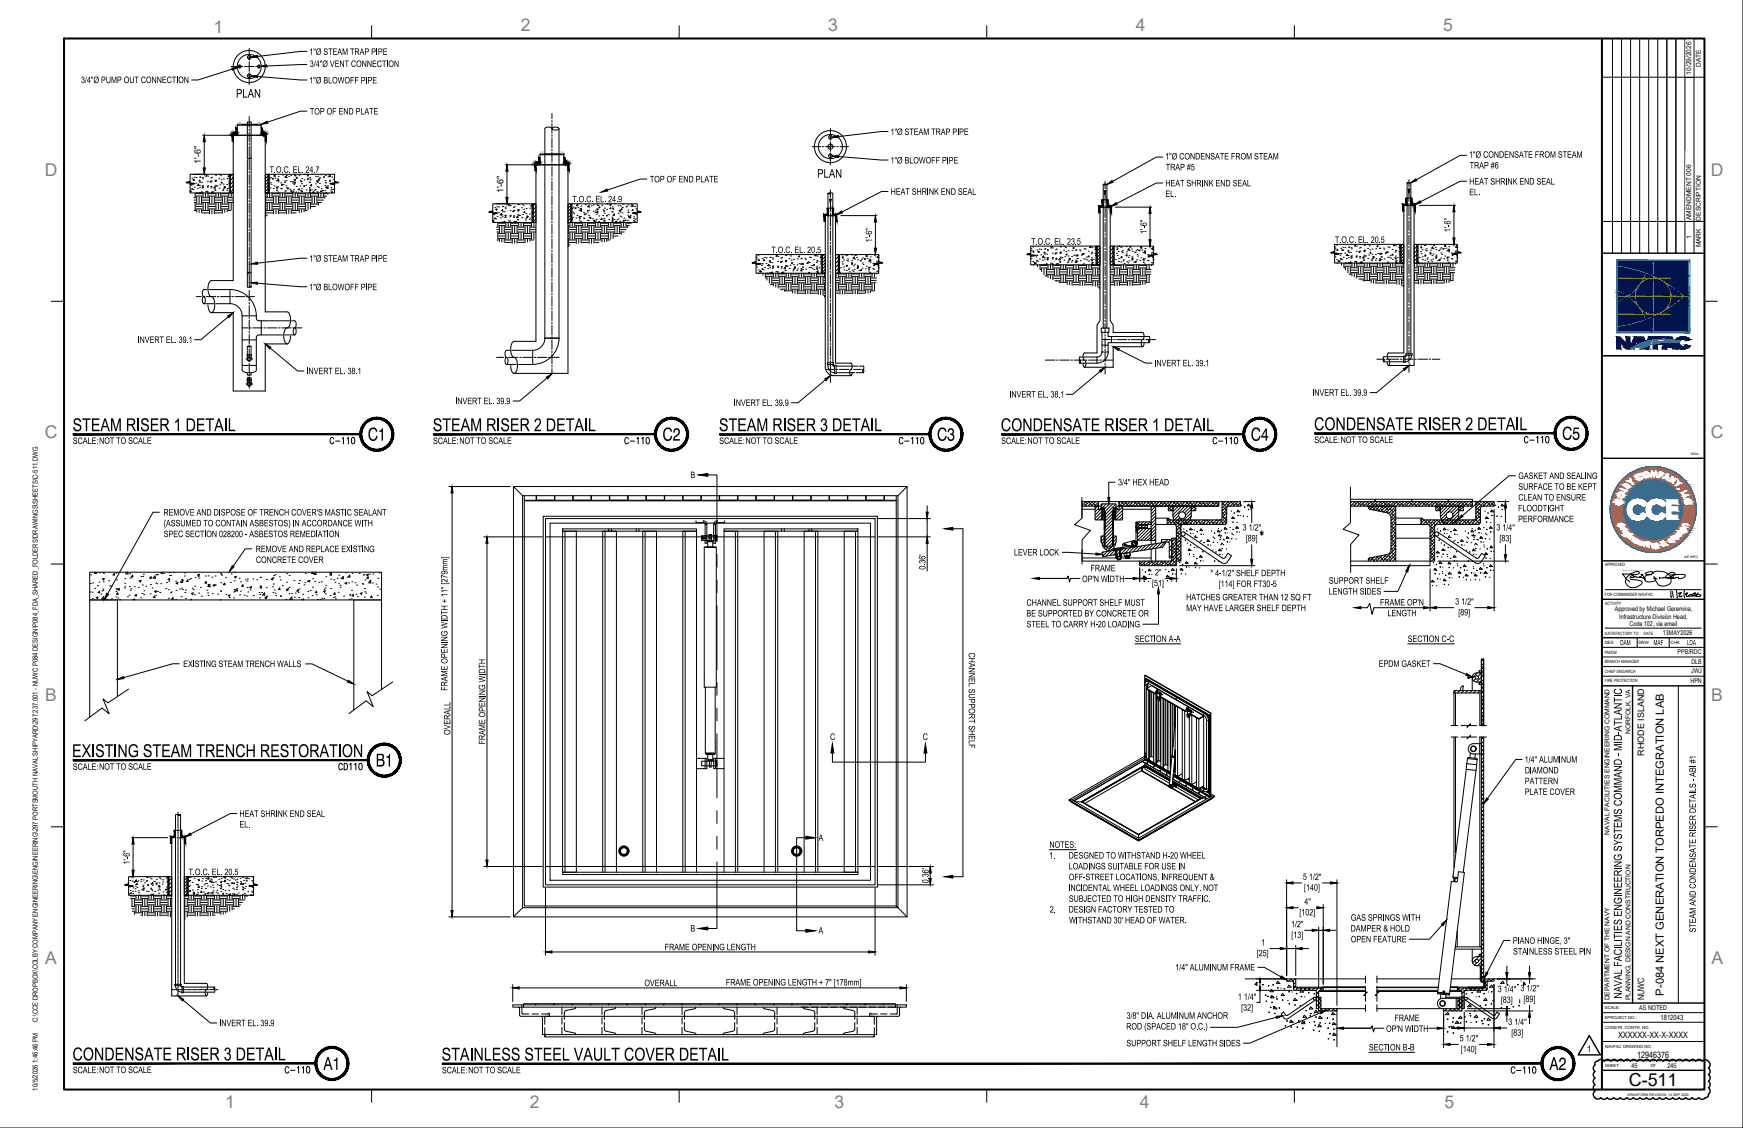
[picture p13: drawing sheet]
<svg xmlns="http://www.w3.org/2000/svg" width="864mm" height="559mm" viewBox="0 0 864 559" stroke-linecap="round" stroke-linejoin="round" font-family="sans-serif">
<defs><g id="words">
<g font-size="10.6">
<text x="182" y="218">C1</text>
<text x="328" y="218">C2</text>
<text x="464" y="218">C3</text>
<text x="620" y="218">C4</text>
<text x="774" y="218">C5</text>
<text x="186" y="380">B1</text>
<text x="160" y="530">A1</text>
<text x="768" y="530">A2</text>
</g>
<g font-size="9.9">
<text x="36" y="214">STEAM RISER 1 DETAIL</text>
<text x="214" y="214">STEAM RISER 2 DETAIL</text>
<text x="356" y="214">STEAM RISER 3 DETAIL</text>
<text x="496" y="214">CONDENSATE RISER 1 DETAIL</text>
<text x="651" y="213">CONDENSATE RISER 2 DETAIL</text>
<text x="36" y="375">EXISTING STEAM TRENCH RESTORATION</text>
<text x="36" y="525">CONDENSATE RISER 3 DETAIL</text>
<text x="219" y="525">STAINLESS STEEL VAULT COVER DETAIL</text>
</g>
<text font-size="8.9" x="807" y="538">C-511</text>
<g font-size="8.7" fill="#808080">
<text x="106" y="16">1</text>
<text x="258" y="16">2</text>
<text x="410" y="16">3</text>
<text x="563" y="16">4</text>
<text x="715" y="16">5</text>
<text x="22" y="87">D</text>
<text x="848" y="87">D</text>
<text x="22" y="217">C</text>
<text x="848" y="217">C</text>
<text x="22" y="347">B</text>
<text x="848" y="347">B</text>
<text x="22" y="478">A</text>
<text x="848" y="478">A</text>
<text x="112" y="549">1</text>
<text x="262" y="549">2</text>
<text x="413" y="549">3</text>
<text x="565" y="549">4</text>
<text x="716" y="549">5</text>
</g>
<g font-size="6.6">
<text x="117" y="48">PLAN</text>
<text x="405" y="88">PLAN</text>
</g>
<text font-size="6.4" x="624" y="267">*</text>
<text font-size="6.2" x="804" y="495" transform="rotate(-90 804 495)">NAVAL FACILITIES ENGINEERING SYSTEMS COMMAND - MID-ATLANTIC</text>
<text font-size="5.5" x="824" y="493" transform="rotate(-90 824 493)">P-084 NEXT GENERATION TORPEDO INTEGRATION LAB</text>
<g font-size="5">
<text x="153" y="27">1&quot;Ø STEAM TRAP PIPE</text>
<text x="154" y="33">3/4&quot;Ø VENT CONNECTION</text>
<text x="40" y="41">3/4&quot;Ø PUMP OUT CONNECTION</text>
<text x="153" y="41">1&quot;Ø BLOWOFF PIPE</text>
<text x="154" y="57">TOP OF END PLATE</text>
<text x="441" y="67">1&quot;Ø STEAM TRAP PIPE</text>
<text x="441" y="81">1&quot;Ø BLOWOFF PIPE</text>
<text x="577" y="79">1&quot;Ø CONDENSATE FROM STEAM</text>
<text x="728" y="78">1&quot;Ø CONDENSATE FROM STEAM</text>
<text x="728" y="83">TRAP #6</text>
<text x="134" y="86">T.O.C. EL. 24.7</text>
<text x="578" y="84">TRAP #5</text>
<text x="322" y="90">TOP OF END PLATE</text>
<text x="577" y="92">HEAT SHRINK END SEAL</text>
<text x="728" y="91">HEAT SHRINK END SEAL</text>
<text x="284" y="100">T.O.C. EL. 24.9</text>
<text x="441" y="96">HEAT SHRINK END SEAL</text>
<text x="577" y="98">EL.</text>
<text x="728" y="97">EL.</text>
<text x="568" y="116" transform="rotate(-90 568 116)">1'-6&quot;</text>
<text x="719" y="115" transform="rotate(-90 719 115)">1'-6&quot;</text>
<text x="382" y="125">T.O.C. EL. 20.5</text>
<text x="432" y="120" transform="rotate(-90 432 120)">1'-6&quot;</text>
<text x="511" y="121">T.O.C. EL. 23.5</text>
<text x="661" y="120">T.O.C. EL. 20.5</text>
<text x="153" y="130">1&quot;Ø STEAM TRAP PIPE</text>
<text x="153" y="144">1&quot;Ø BLOWOFF PIPE</text>
<text x="68" y="170">INVERT EL. 39.1</text>
<text x="152" y="185">INVERT EL. 38.1</text>
<text x="572" y="181">INVERT EL. 39.1</text>
<text x="500" y="197">INVERT EL. 38.1</text>
<text x="650" y="196">INVERT EL. 39.9</text>
<text x="226" y="200">INVERT EL. 39.9</text>
<text x="364" y="201">INVERT EL. 39.9</text>
<text x="36" y="220">SCALE:NOT TO SCALE</text>
<text x="163" y="220">C-110</text>
<text x="215" y="220">SCALE:NOT TO SCALE</text>
<text x="309" y="220">C-110</text>
<text x="356" y="220">SCALE:NOT TO SCALE</text>
<text x="445" y="220">C-110</text>
<text x="496" y="220">SCALE:NOT TO SCALE</text>
<text x="601" y="220">C-110</text>
<text x="651" y="219">SCALE:NOT TO SCALE</text>
<text x="755" y="219">C-110</text>
<text x="342" y="237">B</text>
<text x="752" y="237">GASKET AND SEALING</text>
<text x="554" y="240">3/4&quot; HEX HEAD</text>
<text x="752" y="243">SURFACE TO BE KEPT</text>
<text x="752" y="248">CLEAN TO ENSURE</text>
<text x="81" y="255">REMOVE AND DISPOSE OF TRENCH COVER'S MASTIC SEALANT</text>
<text x="752" y="253">FLOODTIGHT</text>
<text x="81" y="261">(ASSUMED TO CONTAIN ASBESTOS) IN ACCORDANCE WITH</text>
<text x="616" y="263" transform="rotate(1 616 263)">3 1/2&quot;</text>
<text x="741" y="263" transform="rotate(1 741 263)">3 1/4&quot;</text>
<text x="752" y="259">PERFORMANCE</text>
<text x="81" y="266">SPEC SECTION 028200 - ASBESTOS REMEDIATION</text>
<text x="617" y="268" transform="rotate(1 617 268)">[89]</text>
<text x="743" y="268" transform="rotate(1 743 268)">[83]</text>
<text x="127" y="274">REMOVE AND REPLACE EXISTING</text>
<text x="502" y="275">LEVER LOCK</text>
<text x="127" y="279">CONCRETE COVER</text>
<text x="459" y="282" transform="rotate(-90 459 282)">0.36'</text>
<text x="540" y="283">FRAME</text>
<text x="572" y="285" transform="rotate(1 572 285)">2&quot;</text>
<text x="600" y="285">* 4-1/2&quot; SHELF DEPTH</text>
<text x="536" y="288">OP'N WIDTH</text>
<text x="571" y="290" transform="rotate(1 571 290)">[51]</text>
<text x="604" y="291">[114] FOR FT30-5</text>
<text x="658" y="289">SUPPORT SHELF</text>
<text x="588" y="297">HATCHES GREATER THAN 12 SQ FT</text>
<text x="658" y="295">LENGTH SIDES</text>
<text x="684" y="300">FRAME OP'N</text>
<text x="721" y="299" transform="rotate(1 721 299)">3 1/2&quot;</text>
<text x="509" y="305">BE SUPPORTED BY CONCRETE OR</text>
<text x="509" y="300">CHANNEL SUPPORT SHELF MUST</text>
<text x="588" y="303">MAY HAVE LARGER SHELF DEPTH</text>
<text x="687" y="305">LENGTH</text>
<text x="722" y="305" transform="rotate(1 722 305)">[89]</text>
<text x="509" y="311">STEEL TO CARRY H-20 LOADING</text>
<text x="480" y="323" transform="rotate(90 480 323)">CHANNEL SUPPORT SHELF</text>
<text x="562" y="318">SECTION A-A</text>
<text x="697" y="318">SECTION C-C</text>
<text x="91" y="330">EXISTING STEAM TRENCH WALLS</text>
<text x="683" y="330">EPDM GASKET</text>
<text x="222" y="342" transform="rotate(-90 222 342)">FRAME OPENING WIDTH + 11&quot; [279mm]</text>
<text x="223" y="364" transform="rotate(-90 223 364)">OVERALL</text>
<text x="240" y="369" transform="rotate(-90 240 369)">FRAME OPENING WIDTH</text>
<text x="411" y="367">C</text>
<text x="457" y="367">C</text>
<text x="755" y="378">1/4&quot; ALUMINUM</text>
<text x="36" y="381">SCALE:NOT TO SCALE</text>
<text x="167" y="381">CD110</text>
<text x="756" y="383">DIAMOND</text>
<text x="756" y="388">PATTERN</text>
<text x="756" y="394">PLATE COVER</text>
<text x="119" y="405">HEAT SHRINK END SEAL</text>
<text x="119" y="410">EL.</text>
<text x="406" y="417">A</text>
<text x="520" y="420">NOTES:</text>
<text x="520" y="425">1.</text>
<text x="529" y="425">DESGNED TO WITHSTAND H-20 WHEEL</text>
<text x="64" y="428" transform="rotate(-90 64 428)">1'-6&quot;</text>
<text x="529" y="431">LOADINGS SUITABLE FOR USE IN</text>
<text x="93" y="434">T.O.C. EL. 20.5</text>
<text x="460" y="438" transform="rotate(-90 460 438)">0.36'</text>
<text x="530" y="436">OFF-STREET LOCATIONS, INFREQUENT &amp;</text>
<text x="646" y="436" transform="rotate(1 646 436)">5 1/2&quot;</text>
<text x="529" y="441">INCIDENTAL WHEEL LOADINGS ONLY. NOT</text>
<text x="646" y="441" transform="rotate(1 646 441)">[140]</text>
<text x="530" y="447">SUBJECTED TO HIGH DENSITY TRAFFIC.</text>
<text x="646" y="448" transform="rotate(1 646 448)">4&quot;</text>
<text x="520" y="452">2.</text>
<text x="529" y="452">DESIGN FACTORY TESTED TO</text>
<text x="644" y="453" transform="rotate(1 644 453)">[102]</text>
<text x="342" y="461">B</text>
<text x="530" y="457">WITHSTAND 30' HEAD OF WATER.</text>
<text x="640" y="459" transform="rotate(1 640 459)">1/2&quot;</text>
<text x="669" y="461">DAMPER &amp; HOLD</text>
<text x="669" y="456">GAS SPRINGS WITH</text>
<text x="840" y="462" transform="rotate(-90 840 462)">STEAM AND CONDENSATE RISER DETAILS - ABI #1</text>
<text x="406" y="462">A</text>
<text x="640" y="465" transform="rotate(1 640 465)">[13]</text>
<text x="669" y="467">OPEN FEATURE</text>
<text x="750" y="468">PIANO HINGE, 3&quot;</text>
<text x="329" y="471">FRAME OPENING LENGTH</text>
<text x="623" y="474" transform="rotate(1 623 474)">[25]</text>
<text x="625" y="468" transform="rotate(1 625 468)">1</text>
<text x="750" y="473">STAINLESS STEEL PIN</text>
<text x="582" y="481">1/4&quot; ALUMINUM FRAME</text>
<text x="319" y="489">OVERALL</text>
<text x="360" y="488">FRAME OPENING LENGTH + 7&quot; [178mm]</text>
<text x="742" y="491" transform="rotate(1 742 491)">3 1/4&quot;3 1/2&quot;</text>
<text x="613" y="495" transform="rotate(1 613 495)">1 1/4&quot;</text>
<text x="744" y="497" transform="rotate(1 744 497)">[83]</text>
<text x="755" y="496" transform="rotate(1 755 496)">[89]</text>
<text x="615" y="501" transform="rotate(1 615 501)">[32]</text>
<text x="109" y="508">INVERT EL. 39.9</text>
<text x="558" y="505">3/8&quot; DIA. ALUMINUM ANCHOR</text>
<text x="691" y="506">FRAME</text>
<text x="747" y="508" transform="rotate(1 747 508)">3 1/4&quot;</text>
<text x="558" y="510">ROD (SPACED 18&quot; O.C.)</text>
<text x="687" y="511">OP'N WIDTH</text>
<text x="723" y="516" transform="rotate(1 723 516)">5 1/2&quot;</text>
<text x="749" y="513" transform="rotate(1 749 513)">[83]</text>
<text x="558" y="518">SUPPORT SHELF LENGTH SIDES</text>
<text x="678" y="520">SECTION B-B</text>
<text x="724" y="521" transform="rotate(1 724 521)">[140]</text>
<text x="36" y="532">SCALE:NOT TO SCALE</text>
<text x="141" y="532">C-110</text>
<text x="219" y="532">SCALE:NOT TO SCALE</text>
<text x="748" y="532">C-110</text>
</g>
<g font-size="4.4">
<text x="100" y="81" transform="rotate(-90 100 81)">1'-6&quot;</text>
<text x="250" y="96" transform="rotate(-90 250 96)">1'-6&quot;</text>
<text x="815" y="374" transform="rotate(-90 815 374)">RHODE ISLAND</text>
<text x="815" y="496" transform="rotate(-90 815 496)">NUWC</text>
<text x="802" y="514">XXXXXX-XX-X-XXXX</text>
<text x="786" y="521">1</text>
<text x="811" y="524">12946376</text>
</g>
<g font-size="4.1">
<text x="803" y="320">DAM</text>
<text x="819" y="320">MAF</text>
<text x="836" y="320">LDA</text>
</g>
<text font-size="3.9" x="838" y="109" transform="rotate(-90 838 109)">AMENDMENT 006</text>
<text font-size="3.7" x="838" y="38" transform="rotate(-90 838 38)">10/29/2026</text>
<g font-size="3.5">
<text x="19" y="506" transform="rotate(-90 19 506)">C:\CCE DROPBOX\COLBY COMPANY ENGINEERING\ENGINEERING\297 PORTSMOUTH NAVAL SHIPYARD\297.237.001 - NUWC P084 DESIGN\P084_FDA_SHARED_FOLDERS\DRAWINGS\SHEETS\C-511.DWG</text>
<text x="823" y="505">1812043</text>
<text x="19" y="540" transform="rotate(-90 19 540)">10/5/2026 1:46:46 PM</text>
</g>
<g font-size="3.3">
<text x="843" y="33" transform="rotate(-90 843 33)">DATE</text>
<text x="838" y="37" transform="rotate(-90 838 37)">10/29/2026</text>
<text x="838" y="37" transform="rotate(-90 838 37)">10/06/2026</text>
<text x="838" y="109" transform="rotate(-90 838 109)">AMENDMENT 006</text>
<text x="838" y="109" transform="rotate(-90 838 109)">AMENDMENT 001</text>
<text x="843" y="109" transform="rotate(-90 843 109)">DESCRIPTION</text>
<text x="838" y="118" transform="rotate(-90 838 118)">1</text>
<text x="843" y="123" transform="rotate(-90 843 123)">MARK</text>
<text x="800" y="303">Approved by Michael Geremina,</text>
<text x="802" y="306">Infrastructure Division Head,</text>
<text x="807" y="310">Code 102, via email</text>
<text x="824" y="315">13MAY2026</text>
<text x="831" y="324">PPB/RDC</text>
<text x="838" y="329">DLB</text>
<text x="838" y="334">JWJ</text>
<text x="838" y="338">HPN</text>
<text x="808" y="364" transform="rotate(-90 808 364)">NORFOLK, VA</text>
<text x="798" y="413" transform="rotate(-90 798 413)">NAVAL FACILITIES ENGINEERING COMMAND</text>
<text x="798" y="496" transform="rotate(-90 798 496)">DEPARTMENT OF THE NAVY</text>
<text x="808" y="496" transform="rotate(-90 808 496)">PLANNING, DESIGN AND CONSTRUCTION</text>
<text x="812" y="501">AS NOTED</text>
<text x="808" y="529">45</text>
<text x="826" y="529">245</text>
</g>
<g font-size="2.2">
<text x="795" y="281">APPROVED</text>
<text x="795" y="295">FOR COMMANDER NAVFAC</text>
<text x="795" y="300">ACTIVITY</text>
<text x="795" y="314">SATISFACTORY TO</text>
<text x="814" y="314">DATE</text>
<text x="795" y="319">DES</text>
<text x="795" y="324">PM/DM</text>
<text x="812" y="319">DRW</text>
<text x="828" y="319">CHK</text>
<text x="795" y="329">BRANCH MANAGER</text>
<text x="795" y="333">CHIEF ENG/ARCH</text>
<text x="795" y="338">FIRE PROTECTION</text>
</g>
<g font-size="2.1">
<text x="795" y="500">SCALE:</text>
<text x="795" y="505">EPROJECT NO.:</text>
<text x="795" y="510">CONSTR. CONTR. NO.</text>
<text x="795" y="519">NAVFAC DRAWING NO.</text>
<text x="795" y="529">SHEET</text>
<text x="818" y="529">OF</text>
</g>
<text font-size="1.7" x="806" y="543">DRAWFORM REVISION: 14 SEP 2023</text>
<g font-size="1.6">
<text x="838" y="225">SEAL</text>
<text x="834" y="276">A/E INFO</text>
</g>
<text font-size="1" fill="#4d4d4d" x="804" y="283">James E. Donahue, R.A.</text>
</g></defs>
<!-- layer: C-DETL-LINE -->
<g fill="none" stroke="#000" stroke-width=".5">
<path d="M119 32v2M123 27v2M123 37v1M128 32v2M118 62h11h-11zM123 62v16M123 79v56M123 62v-2h1v2M124 62v16M124 79v56M268 76h11v1h-11zM273 64l-1-1-2 1v104"/>
<path d="M274 63a1.4 1.4 0 0 1 2 0 1.4 1.4 0 0 1 1 1h-1a1.8 1.8 0 0 1-2-1zM277 64v104M411 71v3M411 67v2M411 76v2M94 91v5h20M114 86v10zM114 86h-20v4M114 86h2v10h-2zM114 96h2M131 96h2h-2M131 86h2v10h-2z"/>
<path d="M133 86v10zM133 86h33v4M166 91v5h-33M547 99h1M697 98h2M244 106v4h20M264 101v9zM264 101h-20v4M264 101h2v9h-2zM264 110h2M281 110h2h-2M281 101h2v9h-2z"/>
<path d="M283 101v9zM283 101h33v4M316 106v4h-33M409 107h5M411 103h1M545 103h5M696 102h5M123 135v7M124 135v7M375 131v4h32M407 126h1v9h-1zM407 126h-32v4"/>
<path d="M408 126h1v9h-1zM409 135h-1h1M414 126h1v9h-1zM414 135h1M415 126h1v9h-1zM416 126h19v4M435 131v4h-19M511 127v4h32M543 122h1v9h-1zM543 122h-32v3M544 122h1v9h-1zM545 131h-1h1"/>
<path d="M550 122h1v9h-1zM550 131h1M551 122h1v9h-1zM552 122h19v3M571 127v4h-19M661 126v4h33M694 121v9zM694 121h-33v4M694 121h2v9h-2zM696 130h-2h2M701 121h1v9h-1zM701 130h1"/>
<path d="M702 121h1v9h-1zM703 121h19v4M722 126v4h-19M101 150h5M101 147l1 2-1 1M101 147l-1 2 1 1M103 143l-2 1-1 2 1 1M104 143h10M107 150h7M114 143v7M114 143a13 13 0 0 1 13 13M114 150a6 6 0 0 1 6 6"/>
<path d="M120 156v27a5 5 0 0 0 7 0v-17h1h12M120 156h7M127 156v2l1 1h15M129 159v7M144 159h2l1 2-1 1M120 168h7M123 173h.1M123 174v1M123 175v1M123 177v1M123 178v1v-1M123 171l1 1"/>
<path d="M123 176h1M123 172h.1M123 176h-1v2M124 176h1h-1M124 179v-1zM124 177h-1h1M124 177v1M124 177l1 1M124 173h.1M124 174v1M124 175v1M124 176v1"/>
<path d="M141 166h5M146 162l-1 2 1 2M146 162l1 2-1 2M251 177l1 2-1 2M251 177l-1 2 1 2M252 174h-1l-1 2 1 1M254 174h10M264 174v7M270 168h7M270 168a6 6 0 0 1-6 6M277 168a13 13 0 0 1-13 13M120 181h7"/>
<path d="M122 188h3v1h-3zM123 185v1h1v-1M123 187v1M123 189v1M124 187v1M124 189v1M251 181h5M257 181h7M87 411h3M64 439v5h19M83 434h1v10h-1zM83 434h-19v4"/>
<path d="M84 434h1v10h-1zM91 434h2v10h-2zM93 434v10zM93 434h33v4M126 439v5h-33M84 444h1M93 444h-2h2"/>
<circle cx="119" cy="33" r=".7"/>
<circle cx="123" cy="33" r="6"/>
<circle cx="123" cy="28" r=".9"/>
<circle cx="123" cy="38" r=".9"/>
<circle cx="128" cy="33" r=".7"/>
<circle cx="124" cy="78" r=".4"/>
<circle cx="411" cy="73" r="6"/>
<circle cx="411" cy="73" r="1.3"/>
<circle cx="411" cy="77" r=".9"/>
<circle cx="411" cy="68" r=".9"/>
<circle cx="123" cy="135" r=".4"/>
<circle cx="124" cy="142" r=".4"/>
<circle cx="123" cy="187" r=".4"/>
<circle cx="123" cy="190" r="1"/>
<circle cx="123" cy="190" r=".9"/>
</g>
<!-- layer: P-CNTRLNE -->
<g fill="none" stroke="#000" stroke-width=".5">
<path d="M114 33h5M120 33h.1M121 33h5M123 24v4M123 29v1M123 31v4M123 36v1M123 38v4M127 33h.1M128 33h4M123 58v5M273 56v3"/>
<path d="M273 60h.1M123 64v1M123 65v5M123 71v1M123 73v5M123 79v5M273 61v5M273 67v1M273 68v5M273 74v1M273 76v4M402 73h5"/>
<path d="M407 73h1M409 73h5M411 64v4M411 69h.1M411 70v5M411 76v1M411 77v5M415 73h.1M416 73h4M123 85v1M123 87v4M123 92v1"/>
<path d="M123 94v4M123 99v1M273 81v1M273 83v4M273 88v1M273 90v5M273 95v1M273 97v5M123 101v5M123 106v1M123 108v5M123 114h.1"/>
<path d="M123 115v5M273 102v1M273 104v5M273 110h.1M273 111v5M273 117v1M273 118v5M123 121h.1M123 122v5M123 128v1M123 129v6M123 136v6"/>
<path d="M273 124v1M273 126v4M273 131v1M273 133v4M273 138v1M273 140v5M97 147h3M101 147h.1M102 147h5M108 147h1M109 147h5M115 147h1"/>
<path d="M116 147h5M122 147h1M123 144v5M123 150v1M123 151v5M123 157v1M123 159v4M124 147h2M273 145v1M273 147v5M273 153h.1M273 154v5"/>
<path d="M273 160h.1M120 162h3M122 178h3M123 164v1M123 166v4M123 171v1M123 173v5M123 178v1M124 162h.1M125 162h5M131 162h1M132 162h5"/>
<path d="M138 162h1M140 162h4M145 162h1M147 162h3M246 177h4M250 177h1M252 177h5M258 177h.1M259 177h5M265 177h.1M266 177h5M272 177h1"/>
<path d="M273 177h4M273 161v5M273 167v1M273 168v5M273 174v1M273 176v4M122 190h3M123 180v5M123 186h.1M123 187v5M273 181v1M273 183v2"/>
</g>
<!-- layer: D-JACKET -->
<g fill="none" stroke="#000" stroke-width=".51">
<path d="M266 82h15M281 82h-15v87h-11M281 82v103h-26M409 107v75a4 4 0 0 0 4 4h9M414 107v73h8v2l-1 2a1.3 1.3 0 0 0 0 1 1.3 1.3 0 0 0 1 1v-1M545 103v56l-1 2v14h-7v1a2.9 2.9 0 0 0 1 3 1.4 1.4 0 0 1 0 2 1.4 1.4 0 0 1-1 1v-2M550 103v56l2 2v4h14h1a2.9 2.9 0 0 1-1 4 1.4 1.4 0 0 0-1 2 1.4 1.4 0 0 0 2 0v-1M696 102v73h-8M701 102v79h-13M103 151l1 3 1 1M105 155h11v39h15v-24h11M105 155a6 6 0 0 0 0-8 6 6 0 0 1 0-8h11v-72h15v87h11a6 6 0 0 1 0 8 6 6 0 0 0 0 8"/>
<path d="M144 166l-1 3-1 1M255 169a6 6 0 0 0 0 8 6 6 0 0 1 0 8l-1-1-1-3M566 172h-14v10h-15M688 175l-1 2 1 2a1.3 1.3 0 0 1 1 1 1.3 1.3 0 0 1-1 1l-1-1M85 415v78h17M91 415v72h11l1 2-1 2a1.3 1.3 0 0 0-1 1 1.3 1.3 0 0 0 2 1v-1"/>
<circle cx="123" cy="33" r="8"/>
<circle cx="411" cy="73" r="8"/>
</g>
<!-- layer: G-ANNO-TEXT -->
<g fill="#000" stroke="#000" stroke-width=".5">
<path d="M115 34l3-1-3 2zM124 38l4-1v1zM124 28l4-1v1zM129 33l3-1v1zM129 62l3-2 1 1zM412 77h4l-1 1zM412 68l3-1 1 1zM298 95l3-1v1zM548 91l3-2v1zM699 91l3-2zM414 106l3-1zM550 102l3-2 1 1z"/>
<path d="M701 101l3-2v1zM124 131l4-1v1zM113 157l3-2-3 2zM124 140h4v1zM131 170l3 2v1zM552 172l3 1-1 1zM271 187l2-2-2 3zM409 188l2-2-2 3zM545 184l3-2-3 2zM695 183l3-2-2 3zM92 415l2-2 1 1zM88 493l3 2-1 1z"/>
</g>
<g fill="none" stroke="#000" stroke-width=".5">
<path d="M115 34l-17 6h-3M128 38l24 2M152 25l-24 3M152 32l-20 1M152 55h-3l-17 6M416 78l24 1M440 65l-24 3M576 78h-3l-22 12M727 77h-4l-21 12M320 89h-3l-16 5M440 95h-3l-20 10M576 91h-3l-20 10"/>
<path d="M727 90h-4l-19 10M152 128l-24 2M113 157l-13 11h-4M128 140l24 2M134 172l13 12h4M554 173l14 7h3M271 187l-14 12h-3M409 188l-14 12h-3M545 184l-14 11h-3M696 183l-14 11h-3M117 403h-3l-20 10M91 495l13 12h3"/>
</g>
<!-- layer: M-PADD-E -->
<g fill="none" stroke="#000" stroke-width=".5">
<path d="M94 94v1M95 95h-1zM96 89h.1M96 98h1M96 99h1M97 96v2M97 97h3M97 96h3M97 98v3M98 91l1 1h-1zM99 98v3M99 89v1z"/>
<path d="M100 98v3M100 95h.1M100 92h1zM100 99h3M100 98h3M101 96v2M102 96v2M102 87l1-1zM103 96v2M103 97h4M103 96h4M104 98v3"/>
<path d="M104 90h.1M105 95h.1M105 98v3M105 96h1M106 98v3M107 92v1h-1zM107 99h3M107 98h3M107 90h.1M107 96v2M108 96v2M109 96v2"/>
<path d="M110 97h3M110 96h3M110 90v1zM110 98v3M111 93h1zM111 98v3M113 98v3M113 99h3M113 98h3M113 87h1zM113 96v2M115 96v2"/>
<path d="M115 86l-1 1M116 88l-2 1M116 90l-2 1M116 92l-2 1M116 94l-2 1M131 97h1M131 96h1M132 98v3M132 99h3M132 98h3M132 86l-1 1M132 96v2"/>
<path d="M133 87l-2 2M133 89l-2 1M133 90l-2 2M133 92l-2 1M133 93l-2 2M133 95l-1 1M133 94h.1M134 96v2M135 96v2M135 88h.1M135 97h3M135 96h3"/>
<path d="M136 98v3M137 98v3M137 93h.1M138 98v3M138 89v1l-1-1zM138 99h4M138 98h4M139 96v2M139 92l1-1zM140 96v2M141 96v2M142 97h3"/>
<path d="M142 96h3M142 87l-1 1zM142 98v3M143 93l-1 1zM143 98v3M144 95l1-1zM144 98v3M145 99h3M145 98h3M145 96v2M146 89h.1M146 90v1z"/>
<path d="M146 96v2M147 88h.1M147 96v2M148 97h3M148 96h3M148 94h.1M148 98v3M149 98v3M150 92h1zM151 98v3M151 99h3M151 98h3"/>
<path d="M151 96v2M153 88l-1 1zM153 96v2M154 94h-1zM154 92v-1v1zM154 96v2M154 97h3M154 96h3M155 98v3M155 95h.1M156 98v3M157 90h.1"/>
<path d="M157 98v3M157 99h3M157 98h4M158 96v2M158 89h.1M159 96v2M159 95h.1M160 96v2M161 97h1M161 96h2M161 98h.1M161 93h1z"/>
<path d="M162 93h1h-1zM163 87h1zM164 89l-1 1zM165 95h-1zM96 100h1M96 104h1M97 101v3M97 103h3M97 102h3M97 101h3M97 104v1M99 104v1"/>
<path d="M100 104v1M100 100h3M100 104h3M100 105h3M101 101v3M102 101v3M103 101v3M103 103h4M103 102h4M103 101h4M104 104v2M105 104v2"/>
<path d="M106 104v2M107 100h3M107 105h3M107 104h3M107 101v3M108 101v3M109 101v3M110 103h3M110 102h3M110 101h3M110 104v2M111 104v1"/>
<path d="M113 104v1M113 100h3M113 104h1M113 101v3M115 101v3M131 107h1M131 103h1M131 102h1M131 101h1M132 104v3M132 100h3M132 105h3"/>
<path d="M132 104h3M132 107h.1M132 101v3M134 101v3M135 101v3M135 103h3M135 102h3M135 101h3M136 104v2M137 104v2M138 104v2M138 100h4"/>
<path d="M138 105h4M138 104h4M139 101v3M140 101v3M141 101v3M142 103h3M142 102h3M142 101h3M142 104v2M143 104v2M144 104v2M145 100h3"/>
<path d="M145 105h2M145 104h3M145 101v3M146 101v3M147 101v3M148 103h3M148 102h3M148 101h3M148 104v1M149 104v1M151 104v1M151 100h3"/>
<path d="M151 104h1M151 101v3M153 101v3M154 101v2M154 102h2M154 101h3M157 100h2M158 101v1M244 109h.1M245 109l-1 1zM246 104h.1M246 113h1"/>
<path d="M246 114h1M246 115h1M246 119h1M247 110v2M247 115v4M247 112h3M247 118h3M247 111h3M247 117h3M247 116h3M247 112v3M247 119v1"/>
<path d="M248 106v1v-1zM249 112v3M249 119v1M249 104h.1M250 112v3M250 119v1M250 110h.1M250 107h1zM250 115h3M250 114h3M250 113h3M250 119h3"/>
<path d="M251 110v2M251 115v4M252 110v2M252 115v4M252 101h1zM253 110v2M253 115v4M253 112h4M253 118h4M253 111h4M253 117h4M253 116h4"/>
<path d="M254 112v3M254 119v1M254 104v1zM255 110h.1M255 112v3M255 119v1M255 110h1M256 112v3M256 119v1M257 107v1h-1zM257 115h3M257 114h3"/>
<path d="M257 113h3M257 119h3M257 104h.1M257 110v2M257 115v4M258 110v2M258 115v4M259 110v2M259 115v4M260 112h3M260 118h3M260 111h3"/>
<path d="M260 117h3M260 116h3M260 105h.1M260 112v3M260 119v1M261 107h1zM261 112v3M261 119v1M263 112v3M263 119h.1M263 115h2M263 114h2"/>
<path d="M263 113h2M263 119h1M263 102h1zM263 110v2M263 115v4M265 110v2M265 115v4M265 101l-1 1M266 103l-2 1M266 105l-2 1M266 106l-2 2M266 108l-2 2"/>
<path d="M281 118h1M281 117h1M281 112h1M281 111h1M281 116h1M282 112v3M282 119v3M282 115h3M282 114h3M282 113h3M282 119h3M282 101l-1 1"/>
<path d="M282 110v2M282 115v4M283 102l-2 1M283 103l-2 2M283 105l-2 1M283 106l-2 2M283 108l-2 1M283 110h-1M283 109h.1M284 110v2M284 115v4M285 110v2"/>
<path d="M285 115v4M285 103h.1M285 112h3M285 118h3M285 111h3M285 117h3M285 116h3M286 112v3M286 119v2M287 112v3M287 119v1M287 107v1z"/>
<path d="M288 112v3M288 119v1M288 103v1h-1zM288 115h4M288 114h4M288 113h4M288 119h4M289 110v2M289 115v4M289 106h1zM290 110v2M290 115v4"/>
<path d="M291 110v2M291 115v4M292 112h3M292 118h3M292 111h3M292 117h3M292 116h3M292 102h-1zM292 112v3M292 119v1M293 108h-1zM293 112v3"/>
<path d="M293 119v1M294 109h1zM294 112v3M294 119v1M295 115h3M295 114h3M295 113h3M295 119h3M295 110v2M295 115v4M296 104h.1M296 105h.1"/>
<path d="M296 110v2M296 115v4M297 102v1zM297 110v2M297 115v4M298 112h3M298 118h3M298 111h3M298 117h3M298 116h3M298 108v1zM298 112v3"/>
<path d="M298 119v1M299 112v3M299 119v1M300 107h1zM301 112v3M301 119v1M301 115h3M301 114h3M301 113h3M301 119h1M301 110v2M301 115v4"/>
<path d="M303 103h-1zM303 110v2M303 115v4M304 109h-1zM304 110v2M304 115v3M304 112h3M304 111h3M304 117h2M304 116h3M304 106v1zM305 112v3"/>
<path d="M305 110h.1M306 112v3M307 104h.1M307 112v3M307 115h2M307 114h3M307 113h4M308 110v2M308 115v1M308 103v1zM309 110v2M309 109v1z"/>
<path d="M310 110v2M311 112h1M311 111h2M311 112v1M311 107h1zM312 107l1 1h-1zM313 102h1zM314 104h-1zM315 110h-1zM250 120h3M257 120h3M281 122h1"/>
<path d="M282 120h3M282 121h.1M288 120h4M295 120h2M373 130h.1M376 129h.1M376 134h1zM377 134v1zM378 135v1M378 129h1zM379 138h1M379 135v2"/>
<path d="M380 137h3M380 136h3M380 137v2M381 131v1h-1zM381 137v3M382 129h-1zM382 137v3M383 135h-1zM383 132h.1M383 139h3M383 138h3M383 135v2"/>
<path d="M384 135v2M386 135v2M386 137h3M386 136h3M386 137v3M387 129v1zM387 135h1zM388 137v3M388 135h.1M389 137v3M389 132v1h-1zM389 139h3"/>
<path d="M389 138h3M389 129h1zM390 135v2M391 135v2M392 135v2M392 137h3M392 136h3M392 130h.1M393 137v3M394 133v-1zM394 137v3M395 137v3"/>
<path d="M395 139h4M395 138h4M396 135v2M396 127h.1M397 135v2M397 133v1zM398 130v1zM398 135v2M399 137h3M399 136h3M399 137v3M400 130h1z"/>
<path d="M400 137v3M401 137v3M402 139h3M402 138h3M402 135v2M403 131h.1M403 135v2M405 135v2M405 133h.1M405 135h.1M405 137h3M405 136h3"/>
<path d="M405 137v3M407 137v3M407 127l-1 1h1M408 137v3M408 139h1M408 138h1M409 135v2M409 127l-1 1M409 129l-1 1M409 130l-1 2M409 132l-1 1M409 133l-1 2"/>
<path d="M409 135h-1M414 139h2M414 138h2M414 135v2M414 126v1M415 127l-1 2M415 129l-1 1M415 131l-1 1M415 133l-1 1M415 135h.1M415 135v2M416 137h3"/>
<path d="M416 136h3M416 135h.1M416 137v3M417 128l1-1zM417 137v3M418 126h.1M418 126h1M419 137v3M419 126h.1M419 139h3M419 138h3M419 135v2"/>
<path d="M420 131l-1 1zM421 135v2M422 135v2M422 131h.1M422 137h3M422 136h3M423 137v3M423 127v1zM424 137v3M424 126v1zM425 137v3M425 132h.1"/>
<path d="M425 139h3M425 138h3M426 135v2M426 134h1zM427 135v2M428 135v2M428 128h1zM428 137h4M428 136h4M429 137v3M430 127h-1zM430 137v3"/>
<path d="M431 132l-1 1zM431 137v3M431 129h.1M432 139h2M432 138h2M432 135v2M433 131h.1M433 135v2M434 135v1M435 127v1zM509 126h.1M512 124v1z"/>
<path d="M512 130h1zM513 130v1zM514 131v1M514 125h1zM515 134h1M515 131v2M516 133h3M516 132h3M516 133v2M517 127v1l-1-1zM517 133v3M518 125h-1z"/>
<path d="M518 137h1M518 133v3M519 131h-1zM519 128h.1M519 136h3M519 135h3M519 134h3M519 131v2M519 136v1M520 131v2M520 136v2M522 131v2"/>
<path d="M522 136v3M522 138h3M522 133h3M522 132h3M522 137h3M522 133v3M523 139h2M523 125v1zM523 131h1zM524 133v3M524 139v1M524 131h.1"/>
<path d="M525 133v3M525 139v1M525 128v1zM525 136h3M525 135h3M525 134h3M525 140h3M525 125h1zM526 131v2M526 136v3M527 131v2M527 136v3"/>
<path d="M528 131v2M528 136v3M528 138h4M528 139h4M528 133h4M528 132h4M528 137h4M529 126h-1zM529 133v3M529 139v2M530 128h.1M530 133v3"/>
<path d="M530 139v2M531 133v3M531 139v2M532 136h3M532 135h3M532 134h3M532 140h3M532 131v2M532 136v3M532 123h.1M533 131v2M533 136v3"/>
<path d="M533 129v1zM534 126v1zM534 131v2M534 136v3M535 138h3M535 139h3M535 133h3M535 132h3M535 137h3M535 133v3M535 139v2M536 126h1z"/>
<path d="M536 133v3M536 139v2M538 133v3M538 139v2M538 136h3M538 135h3M538 134h3M538 140h3M538 131v2M538 136v3M539 127h.1M540 131v2"/>
<path d="M540 136v3M540 122l1 1zM541 131v2M541 136v3M541 129h.1M541 131h1M541 131h.1M541 138h3M541 139h3M541 133h3M541 132h3M541 137h3"/>
<path d="M541 133v3M541 139v3M543 133v3M543 139v3M543 123h.1M544 133v3M544 139v3M544 136h1M544 135h1M544 134h1M544 140h1M544 122v1"/>
<path d="M545 136v3M545 123l-1 1M545 124l-1 2M545 126l-1 1M545 128l-1 1M545 129l-1 2M545 131v2M550 136h2M550 134h2M550 140h2M550 135h2M550 131v2"/>
<path d="M550 136v3M551 122h-1M551 123l-1 1M551 125l-1 1M551 127l-1 1M551 129l-1 1M551 131h.1M551 131v2M551 136v3M552 138h3M552 139h3M552 133h3"/>
<path d="M552 132h3M552 137h3M552 131h.1M552 133v3M552 139v3M553 123h1zM553 133v3M553 139v2M554 122h.1M554 122h1M555 133v3M555 139v2"/>
<path d="M555 122h.1M555 136h3M555 135h3M555 134h3M555 140h3M555 131v2M555 136v3M556 127l-1 1zM557 131v2M557 136v3M558 131v2M558 136v3"/>
<path d="M558 127v-1zM558 138h3M558 139h3M558 133h3M558 132h3M558 137h3M559 133v3M559 139v2M559 123v1zM560 133v3M560 139v2M560 122h.1"/>
<path d="M561 133v3M561 139v2M561 128h.1M561 136h4M561 135h4M561 134h4M561 140h4M562 131v2M562 136v3M562 130l1-1zM563 131v2M563 136v3"/>
<path d="M564 131v2M564 136v3M564 124h1zM565 138h3M565 139h3M565 133h3M565 132h3M565 137h3M565 133v3M565 139v2M566 122l-1 1zM566 133v3"/>
<path d="M566 139v2M567 128l-1 1zM567 133v3M567 139v2M567 124l1 1h-1zM568 136h2M568 135h2M568 134h2M568 140h1M568 131v2M568 136v3M569 127h.1"/>
<path d="M569 131v2M569 136v3M571 131v1M571 123h.1M660 125h.1M663 123l-1 1zM663 129h1zM664 129l-1 1zM665 130v1M665 124h.1M666 133h.1M666 130v2"/>
<path d="M666 132h3M666 131h3M667 132v2M668 126v1h-1zM668 132v3M668 124h.1M668 136h1M669 132v3M669 130h.1M669 127h1zM669 135h4M669 134h4"/>
<path d="M669 133h4M670 130v2M670 135v2M671 130v2M671 135v2M672 130v2M672 135v3M673 137h3M673 136h3M673 132h3M673 131h3M673 132v3"/>
<path d="M673 138h3M674 124l-1 1zM674 130h.1M674 132v3M674 139h.1M675 130h.1M675 132v3M675 139h.1M676 127v1h-1zM676 135h3M676 134h3M676 133h3"/>
<path d="M676 139h3M676 124h.1M676 130v2M676 135v4M677 130v2M677 135v4M679 130v2M679 135v4M679 137h3M679 136h3M679 132h3M679 138h3"/>
<path d="M679 131h3M679 125h.1M679 132v3M679 139v1M680 128l1-1zM681 132v3M681 139v1M682 132v3M682 139v1M682 135h3M682 134h3M682 133h3"/>
<path d="M682 139h3M683 130v2M683 135v4M683 122h-1M684 130v2M684 135v4M684 128v1h-1zM685 125l-1 1zM685 130v2M685 135v4M685 137h3M685 136h3"/>
<path d="M685 132h3M685 138h3M685 131h3M686 132v3M686 139v2M687 125h.1M687 132v3M687 139v2M688 132v3M688 139v2M688 135h4M688 134h4"/>
<path d="M688 133h4M688 139h4M689 130v2M689 135v4M690 126h.1M690 130v2M690 135v4M690 122l1-1v1zM691 130v2M691 135v4M691 128h1zM691 130h1"/>
<path d="M691 130h.1M692 137h3M692 136h3M692 132h3M692 138h3M692 131h3M692 132v3M692 139v2M693 132v3M693 139v2M694 122l-1 1h1M694 132v3"/>
<path d="M694 139v2M695 135h1M695 134h1M695 133h1M695 139h1M695 121l-1 1M695 135v4M696 122l-2 1M696 124l-2 1M696 125l-2 2M696 127l-2 1M696 128l-2 2"/>
<path d="M696 130l-1 2M701 139h1M701 135h1M701 134h1M701 133h1M701 130v2M701 135v4M701 121h.1M702 122l-1 1M702 124l-1 1M702 126l-1 1M702 128l-1 1"/>
<path d="M702 130h.1M702 130v2M702 135v4M702 137h4M702 136h4M702 132h4M702 138h4M702 131h4M703 130h.1M703 132v3M703 139v2M704 123v-1z"/>
<path d="M704 132v3M704 139v2M705 121h.1M705 132v3M705 139v2M706 135h3M706 134h3M706 133h3M706 139h3M706 130v2M706 135v4M706 126v1z"/>
<path d="M707 130v2M707 135v4M708 130v2M708 135v4M708 126l1-1zM709 137h3M709 136h3M709 132h3M709 138h3M709 131h3M709 132v3M709 139v2"/>
<path d="M710 122v1h-1zM710 132v3M710 139v2M711 121l-1 1zM712 132v3M712 139v2M712 127h-1zM712 135h3M712 134h3M712 133h3M712 139h3M712 130v2"/>
<path d="M712 135v4M713 129h1zM714 130v2M714 135v4M715 130v2M715 135v4M715 123h.1M715 137h3M715 136h3M715 132h3M715 138h3M715 131h3"/>
<path d="M716 132v3M716 139v1M716 122h.1M717 132v3M717 139v1M717 127v1zM718 132v3M718 139v1M718 124h-1zM718 135h3M718 134h3M718 133h3"/>
<path d="M718 139h2M719 130v2M719 135v4M719 126h1zM720 130v2M720 135v4M721 130v1M722 122l-1 1zM382 141h1M383 140h3M383 140v2M384 140v2"/>
<path d="M386 140v3M386 142h3M386 141h3M387 143h2M388 144h.1M389 144h.1M389 140h3M389 144h3M390 140v4M391 140v4M392 140v4M392 143h3"/>
<path d="M392 142h3M392 141h3M393 144v1M394 144v1M395 144v1M395 140h4M395 145h4M395 144h4M396 140v4M397 140v4M398 140v4M399 143h3"/>
<path d="M399 142h3M399 141h3M399 144v2M400 144v2M401 144v2M402 140h3M402 145h3M402 144h3M402 140v4M403 140v4M405 140v4M405 143h3"/>
<path d="M405 142h3M405 141h3M405 144v2M407 144v2M408 144v2M408 140h1M408 146h1M408 145h1M408 144h1M409 140v4M409 147h.1M414 145h2"/>
<path d="M414 144h2M414 140h2M414 140v4M415 140v4M416 143h3M416 142h3M416 141h3M416 144v2M417 144v2M419 144v2M419 140h3M419 145h3"/>
<path d="M419 144h3M419 140v4M421 140v4M422 140v4M422 143h3M422 142h3M422 141h3M423 144v2M424 144v2M425 144v2M425 140h3M425 145h3"/>
<path d="M425 144h3M426 140v4M427 140v4M428 140v4M428 143h4M428 142h4M428 141h4M429 144v1M430 144v1M431 144v1M432 140h2M432 144h1"/>
<path d="M432 140v4M433 140v4M532 141h3M538 141h3M544 142h1M544 141h1M545 143h.1M550 141h2M555 141h3M561 141h4M682 140h3M688 140h4"/>
<path d="M695 141h1M695 140h1M695 142h.1M701 140h1M706 140h3M712 140h3M66 437h1zM68 436v1h-1zM68 438h.1M73 435v-1zM73 438v1zM76 437v1h-1z"/>
<path d="M77 438l1-1zM79 439h.1M84 434h.1M85 435l-1 1M85 437l-1 1M85 439l-1 1M92 434l-1 1M93 435l-2 1M93 436l-2 2M93 438l-2 1M93 439l-2 2M93 435v1"/>
<path d="M94 436h.1M98 439h1zM99 436h-1zM103 435l1 1-1-1zM104 436v1zM105 437h.1M110 437h-1zM112 436v1h-1zM115 437v1zM116 438v-1zM120 437v1h-1zM121 438h-1z"/>
<path d="M123 435h-1M126 439h.1M127 438h.1M65 443v-1zM65 444h2M65 445h2M65 449h2M65 450h2M65 445v4M66 451h1M67 445v4M67 452v1"/>
<path d="M67 448h3M67 447h3M67 446h3M67 452h3M67 444v1M67 449v3M69 444v1M69 449v3M69 443v1M70 444v1M70 449v3M70 453h.1"/>
<path d="M70 445h3M70 451h3M70 444h3M70 450h3M70 449h3M71 445v4M71 452v1M71 440h.1M72 445v4M72 452v2M73 445v4M73 452v2"/>
<path d="M73 448h4M73 447h4M73 453h4M73 446h4M73 452h4M74 444v1M74 449v3M75 444v1M75 449v3M75 443h1zM76 444v1M76 449v3"/>
<path d="M77 445h3M77 451h3M77 444h3M77 450h3M77 449h3M77 445v4M77 452v2M78 445v4M78 452v2M79 445v4M79 452v2M80 448h3"/>
<path d="M80 447h3M80 453h3M80 446h3M80 452h3M80 444v1M80 449v3M81 444v1M81 449v3M82 441v-1zM82 444v1M82 449v3M83 445h2"/>
<path d="M83 451h2M83 444h2M83 450h2M83 449h2M83 445v4M83 452v2M84 445v4M84 452v2M85 441l-1 1M85 443l-1 1M91 455h1M91 445h2"/>
<path d="M91 451h2M91 444h2M91 450h2M91 449h2M92 445v4M92 452v3M93 441l-2 1M93 443l-1 1M93 445v4M93 452v2M93 448h3M93 447h3"/>
<path d="M93 453h3M93 446h3M93 452h3M94 444v1M94 449v3M94 441h.1M95 444v1M95 449v3M96 444v1M96 449v3M96 442v1zM96 445h4"/>
<path d="M96 451h4M96 444h4M96 450h4M96 449h4M97 445v4M97 452v2M98 445v4M98 452v2M99 445v4M99 452v2M100 448h3M100 447h3"/>
<path d="M100 453h3M100 446h3M100 452h3M100 441l-1 1zM100 444v1M100 449v3M101 444v1M101 449v3M102 444v1M102 449v3M103 445h3M103 451h3"/>
<path d="M103 444h3M103 450h3M103 449h3M103 442h.1M103 445v4M103 452v2M104 445v4M104 452v2M104 443v1M105 442h.1M105 445v4M105 452v2"/>
<path d="M106 448h3M106 447h3M106 453h1M106 446h3M106 452h3M106 444v1M106 449v3M107 444v1M107 449v3M109 444v1M109 449v3M109 445h3"/>
<path d="M109 451h3M109 444h3M109 450h3M109 449h3M109 440h1zM109 445v4M109 452v1M111 445v4M111 452v1M111 442l-1 1zM112 445v4M112 452h.1"/>
<path d="M112 448h3M112 447h3M112 446h3M113 444v1M113 449v3M114 443h.1M114 444v1M114 449v2M115 444v1M115 449v2M115 445h4M115 444h4"/>
<path d="M115 450h1M115 449h4M116 445v4M116 443h.1M117 445v4M118 445v4M119 448h.1M119 447h1M119 446h2M119 444v1M120 444v1M120 441l1-1z"/>
<path d="M121 444v1M122 443v1M122 444h1M125 444h.1"/>
</g>
<!-- layer: D-CONDUIT -->
<path d="M118 62v5M129 62v5M268 77v5M279 77v5" fill="none" stroke="#000" stroke-width=".5"/>
<!-- layer: M-PADD-E -->
<path d="M118 62v-1h1v1M128 62v-1h1v1M268 76v-1h1v1M278 76v-1h1v1" fill="none" stroke="#bbb" stroke-width=".5"/>
<!-- layer: C-DETL-LINE -->
<g fill="#000" stroke="#000" stroke-width=".5">
<path d="M115 67v3h1zM115 67h1v3z"/>
<path d="M116 66v1zM116 66v1zM116 66v1zM116 66v1zM115 66l1 1zM115 66l1 1zM115 66l1 1zM115 67h1zM115 67h1zM115 67h1zM115 67h1zM115 67h1z"/>
<path d="M116 66h1zM116 66h1zM116 66h1zM116 66h1zM117 65v1zM117 65h1zM117 65h1z"/>
<path d="M117 63v2h1zM117 63h1v2z"/>
<path d="M129 63v2h1zM129 63h1v2z"/>
<path d="M129 65h1zM130 65v1zM130 66v-1zM130 65v1zM131 66v1zM131 66v1z"/>
<path d="M131 67v3h1zM131 67h1v3z"/>
<path d="M131 67h1zM131 67h1zM132 67h-1zM131 67h1zM132 66l-1 1zM132 66l-1 1zM131 66v1zM131 66v1zM131 66v1zM131 66v1zM131 66v1zM131 66v1z"/>
<path d="M267 78v2h1zM267 78h1v2z"/>
<path d="M265 82v3h1zM265 82h1v3z"/>
<path d="M265 81h1zM265 81h1zM265 81h1zM265 81h1zM265 81l1 1zM265 81l1 1zM265 81l1 1zM265 82h1z"/>
<path d="M266 81h1zM266 81h1zM266 80l1 1zM266 80l1 1zM267 80v1zM267 80v1zM267 80h1zM267 80h1z"/>
<path d="M279 78v2h1zM279 78h1v2z"/>
<path d="M279 80h1zM280 80v1zM280 81v-1zM280 80v1zM280 80v1zM280 80v1zM281 80v1zM281 80v1z"/>
<path d="M281 82v3h1zM281 82h1v3z"/>
<path d="M281 82l1-1zM281 82l1-1zM282 81l-1 1zM281 82l1-1zM282 81l-1 1zM282 81l-1 1z"/>
<path d="M408 106v4h1zM408 106l1 1v3zM408 106l1 1 1-1zM409 107l1-1 1 1zM410 103v3l1 1zM410 103h1v4z"/>
<path d="M414 107v3h1zM414 107l1-1v4zM412 107h2l1-1zM412 107l1-1h2zM412 103v4l1-1zM412 103h1v3z"/>
<path d="M544 102v3h1zM544 102l1 1v2zM544 102l1 1 1-1zM545 103l1-1 1 1zM546 99v3l1 1zM546 99h1v4z"/>
<path d="M550 103v2h1zM550 103l1-1v3zM548 103h2l1-1zM548 103l1-1h2zM548 99v4l1-1zM548 99h1v3z"/>
<path d="M695 101v4h1zM695 101l1 1v3zM695 101l1 1 1-1zM696 102l1-1v1zM697 98v3v1zM697 98v4z"/>
<path d="M701 102v3zM701 102v-1v4zM699 102h2v-1zM699 102l1-1h1zM699 98v4l1-1zM699 98h1v3z"/>
<path d="M84 414v4h1zM84 414l1 1v3zM84 414l1 1 1-1zM85 415l1-1 1 1zM86 411v3l1 1zM86 411h1v4z"/>
<path d="M91 415v3h1zM91 415l1-1v4zM89 415h2l1-1zM89 415l1-1h2zM89 411v4l1-1zM89 411h1v3z"/>
</g>
<!-- layer: M-PADD-E -->
<g fill="#000">
<circle cx="95" cy="92" r=".2"/>
<circle cx="95" cy="93" r=".2"/>
<circle cx="95" cy="94" r=".2"/>
<circle cx="95" cy="88" r=".2"/>
<circle cx="96" cy="94" r=".2"/>
<circle cx="96" cy="89" r=".2"/>
<circle cx="96" cy="88" r=".2"/>
<circle cx="96" cy="93" r=".2"/>
<circle cx="97" cy="91" r=".2"/>
<circle cx="97" cy="88" r=".2"/>
<circle cx="97" cy="96" r=".2"/>
<circle cx="98" cy="93" r=".2"/>
<circle cx="99" cy="95" r=".2"/>
<circle cx="99" cy="92" r=".2"/>
<circle cx="99" cy="93" r=".2"/>
<circle cx="99" cy="90" r=".2"/>
<circle cx="99" cy="88" r=".2"/>
<circle cx="100" cy="90" r=".2"/>
<circle cx="100" cy="93" r=".2"/>
<circle cx="100" cy="88" r=".2"/>
<circle cx="100" cy="89" r=".2"/>
<circle cx="102" cy="95" r=".2"/>
<circle cx="102" cy="87" r=".2"/>
<circle cx="103" cy="95" r=".2"/>
<circle cx="103" cy="92" r=".2"/>
<circle cx="103" cy="93" r=".2"/>
<circle cx="103" cy="90" r=".2"/>
<circle cx="103" cy="87" r=".2"/>
<circle cx="104" cy="88" r=".2"/>
<circle cx="104" cy="93" r=".2"/>
<circle cx="104" cy="92" r=".2"/>
<circle cx="105" cy="92" r=".2"/>
<circle cx="105" cy="90" r=".2"/>
<circle cx="105" cy="88" r=".2"/>
<circle cx="105" cy="95" r=".2"/>
<circle cx="106" cy="94" r=".2"/>
<circle cx="107" cy="94" r=".2"/>
<circle cx="107" cy="89" r=".2"/>
<circle cx="107" cy="92" r=".2"/>
<circle cx="107" cy="87" r=".2"/>
<circle cx="108" cy="92" r=".2"/>
<circle cx="108" cy="88" r=".2"/>
<circle cx="109" cy="93" r=".2"/>
<circle cx="109" cy="86" r=".2"/>
<circle cx="109" cy="92" r=".2"/>
<circle cx="109" cy="87" r=".2"/>
<circle cx="109" cy="89" r=".2"/>
<circle cx="110" cy="94" r=".2"/>
<circle cx="111" cy="91" r=".2"/>
<circle cx="111" cy="89" r=".2"/>
<circle cx="111" cy="93" r=".2"/>
<circle cx="111" cy="92" r=".2"/>
<circle cx="112" cy="94" r=".2"/>
<circle cx="112" cy="91" r=".2"/>
<circle cx="112" cy="88" r=".2"/>
<circle cx="113" cy="93" r=".2"/>
<circle cx="113" cy="91" r=".2"/>
<circle cx="133" cy="89" r=".2"/>
<circle cx="134" cy="93" r=".2"/>
<circle cx="134" cy="91" r=".2"/>
<circle cx="134" cy="88" r=".2"/>
<circle cx="135" cy="93" r=".2"/>
<circle cx="136" cy="92" r=".2"/>
<circle cx="136" cy="88" r=".2"/>
<circle cx="137" cy="90" r=".2"/>
<circle cx="137" cy="94" r=".2"/>
<circle cx="137" cy="89" r=".2"/>
<circle cx="138" cy="95" r=".2"/>
<circle cx="138" cy="93" r=".2"/>
<circle cx="138" cy="90" r=".2"/>
<circle cx="138" cy="88" r=".2"/>
<circle cx="139" cy="93" r=".2"/>
<circle cx="139" cy="91" r=".2"/>
<circle cx="139" cy="94" r=".2"/>
<circle cx="140" cy="91" r=".2"/>
<circle cx="141" cy="90" r=".2"/>
<circle cx="141" cy="95" r=".2"/>
<circle cx="141" cy="88" r=".2"/>
<circle cx="142" cy="95" r=".2"/>
<circle cx="142" cy="92" r=".2"/>
<circle cx="142" cy="89" r=".2"/>
<circle cx="142" cy="88" r=".2"/>
<circle cx="142" cy="93" r=".2"/>
<circle cx="143" cy="87" r=".2"/>
<circle cx="144" cy="94" r=".2"/>
<circle cx="144" cy="90" r=".2"/>
<circle cx="144" cy="95" r=".2"/>
<circle cx="145" cy="95" r=".2"/>
<circle cx="145" cy="91" r=".2"/>
<circle cx="145" cy="90" r=".2"/>
<circle cx="145" cy="94" r=".2"/>
<circle cx="146" cy="92" r=".2"/>
<circle cx="146" cy="89" r=".2"/>
<circle cx="147" cy="95" r=".2"/>
<circle cx="147" cy="92" r=".2"/>
<circle cx="148" cy="94" r=".2"/>
<circle cx="149" cy="92" r=".2"/>
<circle cx="149" cy="89" r=".2"/>
<circle cx="149" cy="94" r=".2"/>
<circle cx="149" cy="90" r=".2"/>
<circle cx="149" cy="95" r=".2"/>
<circle cx="149" cy="91" r=".2"/>
<circle cx="149" cy="88" r=".2"/>
<circle cx="150" cy="95" r=".2"/>
<circle cx="151" cy="89" r=".2"/>
<circle cx="152" cy="92" r=".2"/>
<circle cx="152" cy="94" r=".2"/>
<circle cx="153" cy="90" r=".2"/>
<circle cx="153" cy="96" r=".2"/>
<circle cx="153" cy="93" r=".2"/>
<circle cx="153" cy="95" r=".2"/>
<circle cx="153" cy="94" r=".2"/>
<circle cx="153" cy="88" r=".2"/>
<circle cx="154" cy="89" r=".2"/>
<circle cx="154" cy="94" r=".2"/>
<circle cx="155" cy="95" r=".2"/>
<circle cx="156" cy="94" r=".2"/>
<circle cx="156" cy="87" r=".2"/>
<circle cx="156" cy="91" r=".2"/>
<circle cx="157" cy="95" r=".2"/>
<circle cx="157" cy="92" r=".2"/>
<circle cx="157" cy="90" r=".2"/>
<circle cx="157" cy="87" r=".2"/>
<circle cx="158" cy="93" r=".2"/>
<circle cx="158" cy="88" r=".2"/>
<circle cx="158" cy="91" r=".2"/>
<circle cx="159" cy="93" r=".2"/>
<circle cx="160" cy="95" r=".2"/>
<circle cx="160" cy="94" r=".2"/>
<circle cx="160" cy="88" r=".2"/>
<circle cx="161" cy="94" r=".2"/>
<circle cx="161" cy="92" r=".2"/>
<circle cx="161" cy="89" r=".2"/>
<circle cx="161" cy="90" r=".2"/>
<circle cx="161" cy="91" r=".2"/>
<circle cx="161" cy="95" r=".2"/>
<circle cx="162" cy="92" r=".2"/>
<circle cx="163" cy="88" r=".2"/>
<circle cx="163" cy="87" r=".2"/>
<circle cx="164" cy="95" r=".2"/>
<circle cx="164" cy="93" r=".2"/>
<circle cx="164" cy="94" r=".2"/>
<circle cx="164" cy="88" r=".2"/>
<circle cx="165" cy="94" r=".2"/>
<circle cx="165" cy="91" r=".2"/>
<circle cx="165" cy="89" r=".2"/>
<circle cx="245" cy="106" r=".2"/>
<circle cx="245" cy="108" r=".2"/>
<circle cx="245" cy="103" r=".2"/>
<circle cx="246" cy="109" r=".2"/>
<circle cx="246" cy="104" r=".2"/>
<circle cx="246" cy="102" r=".2"/>
<circle cx="246" cy="107" r=".2"/>
<circle cx="247" cy="105" r=".2"/>
<circle cx="247" cy="103" r=".2"/>
<circle cx="247" cy="110" r=".2"/>
<circle cx="248" cy="108" r=".2"/>
<circle cx="249" cy="110" r=".2"/>
<circle cx="249" cy="106" r=".2"/>
<circle cx="249" cy="107" r=".2"/>
<circle cx="249" cy="105" r=".2"/>
<circle cx="249" cy="102" r=".2"/>
<circle cx="250" cy="105" r=".2"/>
<circle cx="250" cy="108" r=".2"/>
<circle cx="250" cy="103" r=".2"/>
<circle cx="252" cy="109" r=".2"/>
<circle cx="252" cy="102" r=".2"/>
<circle cx="253" cy="109" r=".2"/>
<circle cx="253" cy="110" r=".2"/>
<circle cx="253" cy="107" r=".2"/>
<circle cx="253" cy="104" r=".2"/>
<circle cx="253" cy="102" r=".2"/>
<circle cx="254" cy="103" r=".2"/>
<circle cx="254" cy="108" r=".2"/>
<circle cx="254" cy="107" r=".2"/>
<circle cx="255" cy="107" r=".2"/>
<circle cx="255" cy="104" r=".2"/>
<circle cx="255" cy="102" r=".2"/>
<circle cx="255" cy="110" r=".2"/>
<circle cx="256" cy="109" r=".2"/>
<circle cx="257" cy="109" r=".2"/>
<circle cx="257" cy="104" r=".2"/>
<circle cx="257" cy="106" r=".2"/>
<circle cx="257" cy="101" r=".2"/>
<circle cx="257" cy="107" r=".2"/>
<circle cx="258" cy="103" r=".2"/>
<circle cx="259" cy="108" r=".2"/>
<circle cx="259" cy="101" r=".2"/>
<circle cx="259" cy="106" r=".2"/>
<circle cx="259" cy="102" r=".2"/>
<circle cx="259" cy="104" r=".2"/>
<circle cx="260" cy="109" r=".2"/>
<circle cx="260" cy="108" r=".2"/>
<circle cx="261" cy="106" r=".2"/>
<circle cx="261" cy="103" r=".2"/>
<circle cx="261" cy="108" r=".2"/>
<circle cx="261" cy="107" r=".2"/>
<circle cx="262" cy="109" r=".2"/>
<circle cx="262" cy="106" r=".2"/>
<circle cx="262" cy="103" r=".2"/>
<circle cx="263" cy="108" r=".2"/>
<circle cx="263" cy="105" r=".2"/>
<circle cx="283" cy="103" r=".2"/>
<circle cx="284" cy="108" r=".2"/>
<circle cx="284" cy="105" r=".2"/>
<circle cx="284" cy="103" r=".2"/>
<circle cx="284" cy="106" r=".2"/>
<circle cx="285" cy="108" r=".2"/>
<circle cx="286" cy="107" r=".2"/>
<circle cx="286" cy="103" r=".2"/>
<circle cx="287" cy="104" r=".2"/>
<circle cx="287" cy="109" r=".2"/>
<circle cx="287" cy="108" r=".2"/>
<circle cx="287" cy="103" r=".2"/>
<circle cx="288" cy="110" r=".2"/>
<circle cx="288" cy="107" r=".2"/>
<circle cx="288" cy="105" r=".2"/>
<circle cx="288" cy="102" r=".2"/>
<circle cx="289" cy="108" r=".2"/>
<circle cx="289" cy="105" r=".2"/>
<circle cx="290" cy="106" r=".2"/>
<circle cx="291" cy="104" r=".2"/>
<circle cx="291" cy="105" r=".2"/>
<circle cx="291" cy="109" r=".2"/>
<circle cx="291" cy="102" r=".2"/>
<circle cx="292" cy="109" r=".2"/>
<circle cx="292" cy="107" r=".2"/>
<circle cx="292" cy="104" r=".2"/>
<circle cx="292" cy="103" r=".2"/>
<circle cx="292" cy="108" r=".2"/>
<circle cx="293" cy="102" r=".2"/>
<circle cx="293" cy="108" r=".2"/>
<circle cx="294" cy="105" r=".2"/>
<circle cx="294" cy="110" r=".2"/>
<circle cx="295" cy="110" r=".2"/>
<circle cx="295" cy="105" r=".2"/>
<circle cx="295" cy="104" r=".2"/>
<circle cx="295" cy="109" r=".2"/>
<circle cx="296" cy="106" r=".2"/>
<circle cx="296" cy="104" r=".2"/>
<circle cx="297" cy="110" r=".2"/>
<circle cx="297" cy="107" r=".2"/>
<circle cx="298" cy="109" r=".2"/>
<circle cx="299" cy="107" r=".2"/>
<circle cx="299" cy="104" r=".2"/>
<circle cx="299" cy="109" r=".2"/>
<circle cx="299" cy="105" r=".2"/>
<circle cx="299" cy="110" r=".2"/>
<circle cx="299" cy="108" r=".2"/>
<circle cx="299" cy="106" r=".2"/>
<circle cx="299" cy="103" r=".2"/>
<circle cx="301" cy="104" r=".2"/>
<circle cx="301" cy="106" r=".2"/>
<circle cx="302" cy="109" r=".2"/>
<circle cx="303" cy="105" r=".2"/>
<circle cx="303" cy="110" r=".2"/>
<circle cx="303" cy="108" r=".2"/>
<circle cx="303" cy="103" r=".2"/>
<circle cx="304" cy="103" r=".2"/>
<circle cx="304" cy="104" r=".2"/>
<circle cx="304" cy="109" r=".2"/>
<circle cx="305" cy="110" r=".2"/>
<circle cx="306" cy="109" r=".2"/>
<circle cx="306" cy="108" r=".2"/>
<circle cx="306" cy="102" r=".2"/>
<circle cx="306" cy="106" r=".2"/>
<circle cx="307" cy="110" r=".2"/>
<circle cx="307" cy="107" r=".2"/>
<circle cx="307" cy="105" r=".2"/>
<circle cx="307" cy="102" r=".2"/>
<circle cx="308" cy="107" r=".2"/>
<circle cx="308" cy="103" r=".2"/>
<circle cx="308" cy="105" r=".2"/>
<circle cx="309" cy="108" r=".2"/>
<circle cx="310" cy="109" r=".2"/>
<circle cx="310" cy="102" r=".2"/>
<circle cx="311" cy="109" r=".2"/>
<circle cx="311" cy="107" r=".2"/>
<circle cx="311" cy="104" r=".2"/>
<circle cx="311" cy="105" r=".2"/>
<circle cx="311" cy="110" r=".2"/>
<circle cx="312" cy="107" r=".2"/>
<circle cx="313" cy="102" r=".2"/>
<circle cx="313" cy="101" r=".2"/>
<circle cx="314" cy="109" r=".2"/>
<circle cx="314" cy="107" r=".2"/>
<circle cx="314" cy="108" r=".2"/>
<circle cx="314" cy="102" r=".2"/>
<circle cx="315" cy="109" r=".2"/>
<circle cx="315" cy="106" r=".2"/>
<circle cx="315" cy="103" r=".2"/>
<circle cx="374" cy="130" r=".2"/>
<circle cx="375" cy="127" r=".2"/>
<circle cx="375" cy="132" r=".2"/>
<circle cx="375" cy="128" r=".2"/>
<circle cx="376" cy="126" r=".2"/>
<circle cx="376" cy="134" r=".2"/>
<circle cx="376" cy="135" r=".2"/>
<circle cx="377" cy="131" r=".2"/>
<circle cx="377" cy="133" r=".2"/>
<circle cx="378" cy="133" r=".2"/>
<circle cx="378" cy="131" r=".2"/>
<circle cx="378" cy="128" r=".2"/>
<circle cx="378" cy="134" r=".2"/>
<circle cx="378" cy="129" r=".2"/>
<circle cx="379" cy="128" r=".2"/>
<circle cx="379" cy="133" r=".2"/>
<circle cx="380" cy="130" r=".2"/>
<circle cx="380" cy="128" r=".2"/>
<circle cx="380" cy="135" r=".2"/>
<circle cx="380" cy="133" r=".2"/>
<circle cx="381" cy="135" r=".2"/>
<circle cx="381" cy="132" r=".2"/>
<circle cx="381" cy="133" r=".2"/>
<circle cx="381" cy="130" r=".2"/>
<circle cx="382" cy="127" r=".2"/>
<circle cx="382" cy="128" r=".2"/>
<circle cx="382" cy="130" r=".2"/>
<circle cx="383" cy="133" r=".2"/>
<circle cx="383" cy="128" r=".2"/>
<circle cx="384" cy="135" r=".2"/>
<circle cx="384" cy="127" r=".2"/>
<circle cx="385" cy="135" r=".2"/>
<circle cx="385" cy="132" r=".2"/>
<circle cx="385" cy="130" r=".2"/>
<circle cx="385" cy="127" r=".2"/>
<circle cx="387" cy="128" r=".2"/>
<circle cx="387" cy="133" r=".2"/>
<circle cx="387" cy="132" r=".2"/>
<circle cx="387" cy="129" r=".2"/>
<circle cx="388" cy="135" r=".2"/>
<circle cx="389" cy="134" r=".2"/>
<circle cx="389" cy="129" r=".2"/>
<circle cx="389" cy="132" r=".2"/>
<circle cx="390" cy="132" r=".2"/>
<circle cx="391" cy="128" r=".2"/>
<circle cx="391" cy="133" r=".2"/>
<circle cx="391" cy="131" r=".2"/>
<circle cx="392" cy="129" r=".2"/>
<circle cx="393" cy="134" r=".2"/>
<circle cx="393" cy="131" r=".2"/>
<circle cx="393" cy="128" r=".2"/>
<circle cx="393" cy="133" r=".2"/>
<circle cx="394" cy="132" r=".2"/>
<circle cx="395" cy="134" r=".2"/>
<circle cx="395" cy="131" r=".2"/>
<circle cx="395" cy="128" r=".2"/>
<circle cx="395" cy="133" r=".2"/>
<circle cx="396" cy="131" r=".2"/>
<circle cx="397" cy="131" r=".2"/>
<circle cx="397" cy="128" r=".2"/>
<circle cx="397" cy="133" r=".2"/>
<circle cx="397" cy="130" r=".2"/>
<circle cx="398" cy="132" r=".2"/>
<circle cx="398" cy="134" r=".2"/>
<circle cx="399" cy="128" r=".2"/>
<circle cx="399" cy="133" r=".2"/>
<circle cx="400" cy="131" r=".2"/>
<circle cx="400" cy="130" r=".2"/>
<circle cx="401" cy="135" r=".2"/>
<circle cx="401" cy="132" r=".2"/>
<circle cx="401" cy="130" r=".2"/>
<circle cx="401" cy="127" r=".2"/>
<circle cx="402" cy="128" r=".2"/>
<circle cx="402" cy="133" r=".2"/>
<circle cx="402" cy="132" r=".2"/>
<circle cx="403" cy="129" r=".2"/>
<circle cx="403" cy="134" r=".2"/>
<circle cx="404" cy="133" r=".2"/>
<circle cx="404" cy="130" r=".2"/>
<circle cx="405" cy="134" r=".2"/>
<circle cx="405" cy="132" r=".2"/>
<circle cx="405" cy="129" r=".2"/>
<circle cx="405" cy="135" r=".2"/>
<circle cx="406" cy="133" r=".2"/>
<circle cx="406" cy="130" r=".2"/>
<circle cx="407" cy="131" r=".2"/>
<circle cx="416" cy="135" r=".2"/>
<circle cx="416" cy="133" r=".2"/>
<circle cx="417" cy="130" r=".2"/>
<circle cx="417" cy="127" r=".2"/>
<circle cx="417" cy="131" r=".2"/>
<circle cx="418" cy="129" r=".2"/>
<circle cx="418" cy="132" r=".2"/>
<circle cx="418" cy="134" r=".2"/>
<circle cx="419" cy="127" r=".2"/>
<circle cx="419" cy="134" r=".2"/>
<circle cx="419" cy="131" r=".2"/>
<circle cx="419" cy="129" r=".2"/>
<circle cx="420" cy="126" r=".2"/>
<circle cx="420" cy="128" r=".2"/>
<circle cx="420" cy="129" r=".2"/>
<circle cx="420" cy="133" r=".2"/>
<circle cx="421" cy="133" r=".2"/>
<circle cx="421" cy="135" r=".2"/>
<circle cx="422" cy="130" r=".2"/>
<circle cx="422" cy="126" r=".2"/>
<circle cx="422" cy="129" r=".2"/>
<circle cx="422" cy="134" r=".2"/>
<circle cx="423" cy="134" r=".2"/>
<circle cx="423" cy="132" r=".2"/>
<circle cx="423" cy="133" r=".2"/>
<circle cx="423" cy="131" r=".2"/>
<circle cx="423" cy="128" r=".2"/>
<circle cx="424" cy="128" r=".2"/>
<circle cx="425" cy="133" r=".2"/>
<circle cx="425" cy="131" r=".2"/>
<circle cx="425" cy="129" r=".2"/>
<circle cx="426" cy="134" r=".2"/>
<circle cx="426" cy="129" r=".2"/>
<circle cx="427" cy="128" r=".2"/>
<circle cx="427" cy="133" r=".2"/>
<circle cx="427" cy="130" r=".2"/>
<circle cx="428" cy="131" r=".2"/>
<circle cx="429" cy="133" r=".2"/>
<circle cx="429" cy="127" r=".2"/>
<circle cx="429" cy="132" r=".2"/>
<circle cx="429" cy="126" r=".2"/>
<circle cx="430" cy="128" r=".2"/>
<circle cx="430" cy="129" r=".2"/>
<circle cx="430" cy="134" r=".2"/>
<circle cx="430" cy="133" r=".2"/>
<circle cx="431" cy="128" r=".2"/>
<circle cx="431" cy="135" r=".2"/>
<circle cx="431" cy="132" r=".2"/>
<circle cx="431" cy="130" r=".2"/>
<circle cx="431" cy="127" r=".2"/>
<circle cx="432" cy="133" r=".2"/>
<circle cx="432" cy="130" r=".2"/>
<circle cx="433" cy="133" r=".2"/>
<circle cx="433" cy="126" r=".2"/>
<circle cx="434" cy="131" r=".2"/>
<circle cx="434" cy="129" r=".2"/>
<circle cx="434" cy="130" r=".2"/>
<circle cx="434" cy="134" r=".2"/>
<circle cx="434" cy="127" r=".2"/>
<circle cx="435" cy="134" r=".2"/>
<circle cx="435" cy="132" r=".2"/>
<circle cx="435" cy="129" r=".2"/>
<circle cx="435" cy="127" r=".2"/>
<circle cx="435" cy="128" r=".2"/>
<circle cx="435" cy="133" r=".2"/>
<circle cx="510" cy="126" r=".2"/>
<circle cx="511" cy="123" r=".2"/>
<circle cx="511" cy="128" r=".2"/>
<circle cx="511" cy="124" r=".2"/>
<circle cx="512" cy="130" r=".2"/>
<circle cx="512" cy="131" r=".2"/>
<circle cx="513" cy="127" r=".2"/>
<circle cx="514" cy="129" r=".2"/>
<circle cx="514" cy="126" r=".2"/>
<circle cx="514" cy="127" r=".2"/>
<circle cx="514" cy="124" r=".2"/>
<circle cx="515" cy="125" r=".2"/>
<circle cx="515" cy="123" r=".2"/>
<circle cx="515" cy="128" r=".2"/>
<circle cx="516" cy="126" r=".2"/>
<circle cx="516" cy="124" r=".2"/>
<circle cx="516" cy="131" r=".2"/>
<circle cx="517" cy="129" r=".2"/>
<circle cx="517" cy="131" r=".2"/>
<circle cx="517" cy="127" r=".2"/>
<circle cx="517" cy="128" r=".2"/>
<circle cx="518" cy="126" r=".2"/>
<circle cx="518" cy="123" r=".2"/>
<circle cx="519" cy="126" r=".2"/>
<circle cx="519" cy="129" r=".2"/>
<circle cx="519" cy="124" r=".2"/>
<circle cx="519" cy="128" r=".2"/>
<circle cx="520" cy="130" r=".2"/>
<circle cx="521" cy="123" r=".2"/>
<circle cx="521" cy="131" r=".2"/>
<circle cx="521" cy="130" r=".2"/>
<circle cx="521" cy="128" r=".2"/>
<circle cx="521" cy="125" r=".2"/>
<circle cx="522" cy="123" r=".2"/>
<circle cx="523" cy="124" r=".2"/>
<circle cx="523" cy="129" r=".2"/>
<circle cx="523" cy="128" r=".2"/>
<circle cx="523" cy="125" r=".2"/>
<circle cx="523" cy="123" r=".2"/>
<circle cx="524" cy="131" r=".2"/>
<circle cx="525" cy="130" r=".2"/>
<circle cx="525" cy="125" r=".2"/>
<circle cx="525" cy="127" r=".2"/>
<circle cx="526" cy="128" r=".2"/>
<circle cx="527" cy="124" r=".2"/>
<circle cx="527" cy="129" r=".2"/>
<circle cx="528" cy="127" r=".2"/>
<circle cx="528" cy="125" r=".2"/>
<circle cx="529" cy="130" r=".2"/>
<circle cx="529" cy="129" r=".2"/>
<circle cx="529" cy="127" r=".2"/>
<circle cx="529" cy="124" r=".2"/>
<circle cx="530" cy="128" r=".2"/>
<circle cx="531" cy="130" r=".2"/>
<circle cx="531" cy="127" r=".2"/>
<circle cx="531" cy="124" r=".2"/>
<circle cx="531" cy="129" r=".2"/>
<circle cx="532" cy="126" r=".2"/>
<circle cx="533" cy="127" r=".2"/>
<circle cx="533" cy="129" r=".2"/>
<circle cx="533" cy="124" r=".2"/>
<circle cx="533" cy="126" r=".2"/>
<circle cx="534" cy="128" r=".2"/>
<circle cx="534" cy="129" r=".2"/>
<circle cx="535" cy="124" r=".2"/>
<circle cx="535" cy="129" r=".2"/>
<circle cx="536" cy="126" r=".2"/>
<circle cx="537" cy="131" r=".2"/>
<circle cx="537" cy="128" r=".2"/>
<circle cx="537" cy="126" r=".2"/>
<circle cx="537" cy="123" r=".2"/>
<circle cx="538" cy="128" r=".2"/>
<circle cx="538" cy="123" r=".2"/>
<circle cx="538" cy="127" r=".2"/>
<circle cx="539" cy="129" r=".2"/>
<circle cx="539" cy="124" r=".2"/>
<circle cx="540" cy="129" r=".2"/>
<circle cx="541" cy="126" r=".2"/>
<circle cx="541" cy="130" r=".2"/>
<circle cx="541" cy="128" r=".2"/>
<circle cx="541" cy="125" r=".2"/>
<circle cx="541" cy="123" r=".2"/>
<circle cx="541" cy="131" r=".2"/>
<circle cx="542" cy="129" r=".2"/>
<circle cx="542" cy="125" r=".2"/>
<circle cx="543" cy="123" r=".2"/>
<circle cx="543" cy="127" r=".2"/>
<circle cx="552" cy="131" r=".2"/>
<circle cx="553" cy="129" r=".2"/>
<circle cx="553" cy="125" r=".2"/>
<circle cx="553" cy="123" r=".2"/>
<circle cx="554" cy="127" r=".2"/>
<circle cx="554" cy="125" r=".2"/>
<circle cx="554" cy="128" r=".2"/>
<circle cx="554" cy="130" r=".2"/>
<circle cx="555" cy="122" r=".2"/>
<circle cx="555" cy="130" r=".2"/>
<circle cx="555" cy="127" r=".2"/>
<circle cx="556" cy="125" r=".2"/>
<circle cx="556" cy="122" r=".2"/>
<circle cx="556" cy="124" r=".2"/>
<circle cx="556" cy="129" r=".2"/>
<circle cx="557" cy="129" r=".2"/>
<circle cx="557" cy="130" r=".2"/>
<circle cx="558" cy="126" r=".2"/>
<circle cx="558" cy="122" r=".2"/>
<circle cx="558" cy="125" r=".2"/>
<circle cx="558" cy="130" r=".2"/>
<circle cx="559" cy="130" r=".2"/>
<circle cx="559" cy="127" r=".2"/>
<circle cx="559" cy="129" r=".2"/>
<circle cx="559" cy="124" r=".2"/>
<circle cx="561" cy="123" r=".2"/>
<circle cx="561" cy="129" r=".2"/>
<circle cx="561" cy="127" r=".2"/>
<circle cx="561" cy="128" r=".2"/>
<circle cx="561" cy="124" r=".2"/>
<circle cx="562" cy="130" r=".2"/>
<circle cx="562" cy="125" r=".2"/>
<circle cx="563" cy="124" r=".2"/>
<circle cx="563" cy="129" r=".2"/>
<circle cx="563" cy="126" r=".2"/>
<circle cx="564" cy="127" r=".2"/>
<circle cx="565" cy="129" r=".2"/>
<circle cx="565" cy="123" r=".2"/>
<circle cx="565" cy="128" r=".2"/>
<circle cx="565" cy="122" r=".2"/>
<circle cx="566" cy="124" r=".2"/>
<circle cx="566" cy="125" r=".2"/>
<circle cx="566" cy="130" r=".2"/>
<circle cx="567" cy="129" r=".2"/>
<circle cx="567" cy="124" r=".2"/>
<circle cx="567" cy="131" r=".2"/>
<circle cx="567" cy="128" r=".2"/>
<circle cx="567" cy="126" r=".2"/>
<circle cx="567" cy="123" r=".2"/>
<circle cx="568" cy="129" r=".2"/>
<circle cx="569" cy="126" r=".2"/>
<circle cx="569" cy="129" r=".2"/>
<circle cx="569" cy="122" r=".2"/>
<circle cx="570" cy="127" r=".2"/>
<circle cx="570" cy="125" r=".2"/>
<circle cx="570" cy="126" r=".2"/>
<circle cx="570" cy="130" r=".2"/>
<circle cx="571" cy="123" r=".2"/>
<circle cx="571" cy="130" r=".2"/>
<circle cx="571" cy="128" r=".2"/>
<circle cx="571" cy="125" r=".2"/>
<circle cx="571" cy="124" r=".2"/>
<circle cx="571" cy="129" r=".2"/>
<circle cx="661" cy="125" r=".2"/>
<circle cx="661" cy="122" r=".2"/>
<circle cx="661" cy="127" r=".2"/>
<circle cx="661" cy="123" r=".2"/>
<circle cx="662" cy="129" r=".2"/>
<circle cx="662" cy="130" r=".2"/>
<circle cx="664" cy="126" r=".2"/>
<circle cx="664" cy="128" r=".2"/>
<circle cx="664" cy="123" r=".2"/>
<circle cx="665" cy="129" r=".2"/>
<circle cx="665" cy="124" r=".2"/>
<circle cx="665" cy="123" r=".2"/>
<circle cx="666" cy="127" r=".2"/>
<circle cx="666" cy="125" r=".2"/>
<circle cx="666" cy="123" r=".2"/>
<circle cx="667" cy="130" r=".2"/>
<circle cx="667" cy="128" r=".2"/>
<circle cx="668" cy="130" r=".2"/>
<circle cx="668" cy="127" r=".2"/>
<circle cx="668" cy="128" r=".2"/>
<circle cx="668" cy="125" r=".2"/>
<circle cx="668" cy="122" r=".2"/>
<circle cx="669" cy="125" r=".2"/>
<circle cx="669" cy="128" r=".2"/>
<circle cx="669" cy="123" r=".2"/>
<circle cx="670" cy="123" r=".2"/>
<circle cx="670" cy="128" r=".2"/>
<circle cx="671" cy="130" r=".2"/>
<circle cx="671" cy="122" r=".2"/>
<circle cx="672" cy="130" r=".2"/>
<circle cx="672" cy="127" r=".2"/>
<circle cx="672" cy="125" r=".2"/>
<circle cx="672" cy="122" r=".2"/>
<circle cx="674" cy="123" r=".2"/>
<circle cx="674" cy="128" r=".2"/>
<circle cx="674" cy="127" r=".2"/>
<circle cx="674" cy="124" r=".2"/>
<circle cx="675" cy="130" r=".2"/>
<circle cx="676" cy="129" r=".2"/>
<circle cx="676" cy="124" r=".2"/>
<circle cx="676" cy="126" r=".2"/>
<circle cx="676" cy="127" r=".2"/>
<circle cx="677" cy="127" r=".2"/>
<circle cx="678" cy="123" r=".2"/>
<circle cx="678" cy="128" r=".2"/>
<circle cx="678" cy="126" r=".2"/>
<circle cx="679" cy="124" r=".2"/>
<circle cx="679" cy="129" r=".2"/>
<circle cx="680" cy="128" r=".2"/>
<circle cx="680" cy="126" r=".2"/>
<circle cx="680" cy="123" r=".2"/>
<circle cx="680" cy="127" r=".2"/>
<circle cx="681" cy="129" r=".2"/>
<circle cx="682" cy="126" r=".2"/>
<circle cx="682" cy="123" r=".2"/>
<circle cx="682" cy="128" r=".2"/>
<circle cx="683" cy="126" r=".2"/>
<circle cx="683" cy="123" r=".2"/>
<circle cx="684" cy="128" r=".2"/>
<circle cx="684" cy="125" r=".2"/>
<circle cx="684" cy="123" r=".2"/>
<circle cx="684" cy="127" r=".2"/>
<circle cx="684" cy="129" r=".2"/>
<circle cx="685" cy="123" r=".2"/>
<circle cx="686" cy="123" r=".2"/>
<circle cx="686" cy="128" r=".2"/>
<circle cx="686" cy="126" r=".2"/>
<circle cx="687" cy="125" r=".2"/>
<circle cx="687" cy="130" r=".2"/>
<circle cx="687" cy="127" r=".2"/>
<circle cx="688" cy="125" r=".2"/>
<circle cx="688" cy="122" r=".2"/>
<circle cx="688" cy="123" r=".2"/>
<circle cx="688" cy="127" r=".2"/>
<circle cx="689" cy="126" r=".2"/>
<circle cx="689" cy="128" r=".2"/>
<circle cx="690" cy="124" r=".2"/>
<circle cx="690" cy="128" r=".2"/>
<circle cx="691" cy="128" r=".2"/>
<circle cx="691" cy="125" r=".2"/>
<circle cx="691" cy="129" r=".2"/>
<circle cx="691" cy="127" r=".2"/>
<circle cx="691" cy="124" r=".2"/>
<circle cx="692" cy="122" r=".2"/>
<circle cx="692" cy="129" r=".2"/>
<circle cx="692" cy="130" r=".2"/>
<circle cx="692" cy="128" r=".2"/>
<circle cx="693" cy="125" r=".2"/>
<circle cx="693" cy="122" r=".2"/>
<circle cx="693" cy="126" r=".2"/>
<circle cx="703" cy="130" r=".2"/>
<circle cx="703" cy="128" r=".2"/>
<circle cx="704" cy="125" r=".2"/>
<circle cx="704" cy="122" r=".2"/>
<circle cx="704" cy="126" r=".2"/>
<circle cx="705" cy="124" r=".2"/>
<circle cx="705" cy="127" r=".2"/>
<circle cx="705" cy="129" r=".2"/>
<circle cx="706" cy="122" r=".2"/>
<circle cx="706" cy="129" r=".2"/>
<circle cx="706" cy="126" r=".2"/>
<circle cx="706" cy="124" r=".2"/>
<circle cx="706" cy="121" r=".2"/>
<circle cx="707" cy="124" r=".2"/>
<circle cx="707" cy="123" r=".2"/>
<circle cx="707" cy="128" r=".2"/>
<circle cx="707" cy="130" r=".2"/>
<circle cx="709" cy="125" r=".2"/>
<circle cx="709" cy="121" r=".2"/>
<circle cx="709" cy="124" r=".2"/>
<circle cx="709" cy="129" r=".2"/>
<circle cx="710" cy="127" r=".2"/>
<circle cx="710" cy="128" r=".2"/>
<circle cx="710" cy="126" r=".2"/>
<circle cx="710" cy="123" r=".2"/>
<circle cx="711" cy="123" r=".2"/>
<circle cx="711" cy="128" r=".2"/>
<circle cx="711" cy="126" r=".2"/>
<circle cx="711" cy="124" r=".2"/>
<circle cx="712" cy="129" r=".2"/>
<circle cx="713" cy="124" r=".2"/>
<circle cx="713" cy="129" r=".2"/>
<circle cx="713" cy="123" r=".2"/>
<circle cx="714" cy="128" r=".2"/>
<circle cx="714" cy="125" r=".2"/>
<circle cx="714" cy="123" r=".2"/>
<circle cx="714" cy="126" r=".2"/>
<circle cx="715" cy="128" r=".2"/>
<circle cx="716" cy="122" r=".2"/>
<circle cx="716" cy="127" r=".2"/>
<circle cx="716" cy="121" r=".2"/>
<circle cx="716" cy="123" r=".2"/>
<circle cx="717" cy="124" r=".2"/>
<circle cx="717" cy="129" r=".2"/>
<circle cx="717" cy="128" r=".2"/>
<circle cx="717" cy="123" r=".2"/>
<circle cx="718" cy="130" r=".2"/>
<circle cx="718" cy="127" r=".2"/>
<circle cx="718" cy="125" r=".2"/>
<circle cx="718" cy="122" r=".2"/>
<circle cx="719" cy="128" r=".2"/>
<circle cx="719" cy="125" r=".2"/>
<circle cx="720" cy="121" r=".2"/>
<circle cx="720" cy="126" r=".2"/>
<circle cx="721" cy="124" r=".2"/>
<circle cx="721" cy="125" r=".2"/>
<circle cx="721" cy="129" r=".2"/>
<circle cx="721" cy="122" r=".2"/>
<circle cx="722" cy="129" r=".2"/>
<circle cx="722" cy="127" r=".2"/>
<circle cx="722" cy="124" r=".2"/>
<circle cx="722" cy="122" r=".2"/>
<circle cx="722" cy="123" r=".2"/>
<circle cx="722" cy="128" r=".2"/>
<circle cx="64" cy="436" r=".2"/>
<circle cx="65" cy="434" r=".2"/>
<circle cx="65" cy="436" r=".2"/>
<circle cx="66" cy="440" r=".2"/>
<circle cx="67" cy="439" r=".2"/>
<circle cx="67" cy="436" r=".2"/>
<circle cx="67" cy="438" r=".2"/>
<circle cx="68" cy="440" r=".2"/>
<circle cx="68" cy="437" r=".2"/>
<circle cx="68" cy="436" r=".2"/>
<circle cx="70" cy="437" r=".2"/>
<circle cx="70" cy="436" r=".2"/>
<circle cx="71" cy="439" r=".2"/>
<circle cx="71" cy="438" r=".2"/>
<circle cx="71" cy="436" r=".2"/>
<circle cx="72" cy="437" r=".2"/>
<circle cx="73" cy="436" r=".2"/>
<circle cx="74" cy="435" r=".2"/>
<circle cx="75" cy="438" r=".2"/>
<circle cx="75" cy="435" r=".2"/>
<circle cx="75" cy="439" r=".2"/>
<circle cx="76" cy="437" r=".2"/>
<circle cx="77" cy="437" r=".2"/>
<circle cx="77" cy="438" r=".2"/>
<circle cx="77" cy="436" r=".2"/>
<circle cx="79" cy="440" r=".2"/>
<circle cx="79" cy="437" r=".2"/>
<circle cx="79" cy="435" r=".2"/>
<circle cx="79" cy="439" r=".2"/>
<circle cx="80" cy="438" r=".2"/>
<circle cx="81" cy="436" r=".2"/>
<circle cx="81" cy="437" r=".2"/>
<circle cx="82" cy="435" r=".2"/>
<circle cx="83" cy="439" r=".2"/>
<circle cx="83" cy="437" r=".2"/>
<circle cx="83" cy="434" r=".2"/>
<circle cx="93" cy="439" r=".2"/>
<circle cx="94" cy="439" r=".2"/>
<circle cx="94" cy="436" r=".2"/>
<circle cx="95" cy="437" r=".2"/>
<circle cx="97" cy="438" r=".2"/>
<circle cx="98" cy="438" r=".2"/>
<circle cx="98" cy="436" r=".2"/>
<circle cx="98" cy="440" r=".2"/>
<circle cx="100" cy="439" r=".2"/>
<circle cx="100" cy="437" r=".2"/>
<circle cx="100" cy="435" r=".2"/>
<circle cx="101" cy="438" r=".2"/>
<circle cx="102" cy="438" r=".2"/>
<circle cx="102" cy="436" r=".2"/>
<circle cx="103" cy="439" r=".2"/>
<circle cx="104" cy="439" r=".2"/>
<circle cx="104" cy="435" r=".2"/>
<circle cx="105" cy="436" r=".2"/>
<circle cx="105" cy="438" r=".2"/>
<circle cx="106" cy="440" r=".2"/>
<circle cx="106" cy="437" r=".2"/>
<circle cx="107" cy="437" r=".2"/>
<circle cx="108" cy="438" r=".2"/>
<circle cx="108" cy="436" r=".2"/>
<circle cx="109" cy="439" r=".2"/>
<circle cx="109" cy="438" r=".2"/>
<circle cx="110" cy="439" r=".2"/>
<circle cx="110" cy="435" r=".2"/>
<circle cx="110" cy="437" r=".2"/>
<circle cx="111" cy="436" r=".2"/>
<circle cx="112" cy="438" r=".2"/>
<circle cx="112" cy="436" r=".2"/>
<circle cx="113" cy="438" r=".2"/>
<circle cx="113" cy="439" r=".2"/>
<circle cx="114" cy="436" r=".2"/>
<circle cx="116" cy="435" r=".2"/>
<circle cx="117" cy="436" r=".2"/>
<circle cx="117" cy="440" r=".2"/>
<circle cx="117" cy="437" r=".2"/>
<circle cx="117" cy="438" r=".2"/>
<circle cx="117" cy="439" r=".2"/>
<circle cx="119" cy="437" r=".2"/>
<circle cx="120" cy="439" r=".2"/>
<circle cx="120" cy="440" r=".2"/>
<circle cx="121" cy="436" r=".2"/>
<circle cx="121" cy="438" r=".2"/>
<circle cx="122" cy="439" r=".2"/>
<circle cx="122" cy="436" r=".2"/>
<circle cx="123" cy="435" r=".2"/>
<circle cx="125" cy="436" r=".2"/>
<circle cx="125" cy="440" r=".2"/>
<circle cx="125" cy="437" r=".2"/>
<circle cx="125" cy="434" r=".2"/>
<circle cx="64" cy="443" r=".2"/>
<circle cx="64" cy="441" r=".2"/>
<circle cx="66" cy="442" r=".2"/>
<circle cx="66" cy="443" r=".2"/>
<circle cx="67" cy="440" r=".2"/>
<circle cx="67" cy="442" r=".2"/>
<circle cx="69" cy="441" r=".2"/>
<circle cx="69" cy="442" r=".2"/>
<circle cx="70" cy="441" r=".2"/>
<circle cx="71" cy="441" r=".2"/>
<circle cx="71" cy="440" r=".2"/>
<circle cx="73" cy="441" r=".2"/>
<circle cx="73" cy="442" r=".2"/>
<circle cx="75" cy="440" r=".2"/>
<circle cx="75" cy="443" r=".2"/>
<circle cx="75" cy="441" r=".2"/>
<circle cx="77" cy="442" r=".2"/>
<circle cx="78" cy="441" r=".2"/>
<circle cx="79" cy="442" r=".2"/>
<circle cx="79" cy="441" r=".2"/>
<circle cx="81" cy="442" r=".2"/>
<circle cx="81" cy="443" r=".2"/>
<circle cx="82" cy="442" r=".2"/>
<circle cx="83" cy="443" r=".2"/>
<circle cx="83" cy="440" r=".2"/>
<circle cx="94" cy="441" r=".2"/>
<circle cx="95" cy="441" r=".2"/>
<circle cx="96" cy="442" r=".2"/>
<circle cx="96" cy="443" r=".2"/>
<circle cx="97" cy="443" r=".2"/>
<circle cx="98" cy="443" r=".2"/>
<circle cx="98" cy="441" r=".2"/>
<circle cx="98" cy="442" r=".2"/>
<circle cx="100" cy="440" r=".2"/>
<circle cx="100" cy="442" r=".2"/>
<circle cx="101" cy="442" r=".2"/>
<circle cx="101" cy="443" r=".2"/>
<circle cx="102" cy="443" r=".2"/>
<circle cx="102" cy="440" r=".2"/>
<circle cx="103" cy="443" r=".2"/>
<circle cx="104" cy="442" r=".2"/>
<circle cx="105" cy="443" r=".2"/>
<circle cx="105" cy="442" r=".2"/>
<circle cx="106" cy="441" r=".2"/>
<circle cx="107" cy="442" r=".2"/>
<circle cx="107" cy="441" r=".2"/>
<circle cx="108" cy="443" r=".2"/>
<circle cx="109" cy="442" r=".2"/>
<circle cx="110" cy="441" r=".2"/>
<circle cx="112" cy="441" r=".2"/>
<circle cx="112" cy="443" r=".2"/>
<circle cx="113" cy="443" r=".2"/>
<circle cx="113" cy="441" r=".2"/>
<circle cx="115" cy="443" r=".2"/>
<circle cx="115" cy="440" r=".2"/>
<circle cx="116" cy="440" r=".2"/>
<circle cx="116" cy="443" r=".2"/>
<circle cx="117" cy="443" r=".2"/>
<circle cx="117" cy="441" r=".2"/>
<circle cx="118" cy="442" r=".2"/>
<circle cx="120" cy="443" r=".2"/>
<circle cx="121" cy="443" r=".2"/>
<circle cx="121" cy="440" r=".2"/>
<circle cx="123" cy="442" r=".2"/>
<circle cx="124" cy="443" r=".2"/>
<circle cx="125" cy="444" r=".2"/>
<circle cx="125" cy="441" r=".2"/>
<circle cx="125" cy="442" r=".2"/>
</g>
<!-- layer: 0 -->
<path d="M94 90h-2l4 1h-2M166 90h2l-4 1h2M244 105h-2l4 1h-2M316 105h2l-5 1h3M375 130h-2l4 1h-2M435 130h2l-4 1h2M511 125l-2 1 4 1h-2M571 125l2 1-4 1h2M661 125h-2l5 1h-3M722 125h2l-4 1h2M64 438h-2l4 1h-2M126 438h2l-5 1h3" fill="none" stroke="#000" stroke-width=".7"/>
<!-- layer: C-ANNO-DIM -->
<g fill="none" stroke="#000" stroke-width=".5">
<path d="M100 67h15M101 70v13M96 86h6M250 82h15M251 85v13M246 101h6M417 107h18M434 110v13M553 103h18M570 106v13M703 102h18M720 105v13"/>
<path d="M65 415h18M66 418v13"/>
</g>
<path d="M101 67l1 3h-1zM101 83h1l-1 3zM251 82l1 3h-1zM251 98h1l-1 3zM434 107v3h-1zM570 103v3h-1zM569 119h1v3zM720 102l1 3h-1zM720 118h1l-1 3zM433 123h1v3zM66 415v3h-1zM65 431h1v3z" fill="#000" stroke="#000" stroke-width=".5"/>
<!-- layer: P-PIPE-CNTRTLNE -->
<g fill="none" stroke="#000" stroke-width=".5">
<path d="M411 94v4M411 99h.1M548 90v4M548 94v1M548 96v5M698 89v4M698 93v1M698 95v5M411 100v5M411 106h.1M411 107v5M411 113v1"/>
<path d="M411 114v5M411 120v1M548 101v1M548 103v5M548 109h.1M548 110v5M548 116v1M548 117v5M698 101h.1M698 102v5M698 108v1M698 109v5"/>
<path d="M698 115v1M698 117v4M411 122v4M411 127v1M411 129v4M411 134v1M411 136v5M548 123v1M548 125v4M548 130v1M548 132v4M548 137v1"/>
<path d="M548 139v5M698 122v1M698 124v4M698 129v1M698 131v5M698 136v1M698 138v5M411 141v1M411 143v5M411 149h.1M411 150v5M411 156h.1"/>
<path d="M411 157v5M548 144v1M548 146v5M548 152h.1M548 153v5M548 159h.1M698 143v1M698 145v5M698 151h.1M698 152v5M698 158v1M698 159v5"/>
<path d="M411 163v1M411 164v5M411 170v1M411 172v4M411 177v1M411 179v4M518 178h5M524 178h.1M525 178h5M531 178h.1M532 178h5M538 178h1"/>
<path d="M539 178h5M545 178h1M546 168h5M547 178h4M548 160v5M548 166v1M548 167v5M548 173v1M548 175v4M552 168h1M553 168h5M559 168h1"/>
<path d="M561 168h4M566 168h1M568 168h4M682 178h4M687 178h.1M688 178h5M694 178h1M695 178h5M698 165v1M698 167v4M698 172v1M698 174v4"/>
<path d="M698 179v1M701 178h1M703 178h4M708 178h1M710 178h3M410 183h3M411 184v1M411 186v3M414 183h1M416 183h5M421 183h1M423 183h4"/>
<path d="M548 180v1M548 182v3M698 181v3M88 402v2M88 405h.1M88 405v2M88 408h.1M88 408v2M88 411h.1M88 411v2M88 413v1M88 414v2"/>
<path d="M88 416v1M88 417v2M88 419h.1M88 420v2M88 422h.1M88 423v1M88 425h.1M88 425v2M88 428h.1M88 428v2M88 431h.1M88 431v2"/>
<path d="M88 433v1M88 434v2M88 436v1M88 437v2M88 439h.1M88 440v2M88 442h.1M88 443v1M88 445h.1M88 445v2M88 448h.1M88 448v2"/>
<path d="M88 451h.1M88 451v2M88 453v1M88 454v2M88 456v1M88 457v2M88 459h.1M88 460v2M88 462h.1M88 463v1M88 465h.1M88 465v2"/>
<path d="M88 468h.1M88 468v2M88 471h.1M88 471v2M88 473v1M88 474v2M88 476v1M88 477v2M88 479h.1M88 480v2M85 490h1M86 490h1"/>
<path d="M87 490h2M88 482h.1M88 483v1M88 485h.1M88 485v2M88 488h.1M88 488v2M88 491h.1M88 491v2M89 490h.1M90 490h2M92 490h.1"/>
<path d="M93 490h2M95 490h.1M96 490h1M98 490h.1M98 490h2M101 490h.1M101 490h2M103 490h1M104 490h2M106 490h1M107 490h1"/>
</g>
<!-- layer: P-PIPE-CONDENSATE -->
<g fill="none" stroke="#000" stroke-width=".5">
<path d="M410 96v84M411 96h2v84M547 91v72M548 91v72M697 91v84M698 91h1v84M410 180h3v1h-3zM535 180h3M536 177h-1v1M537 177h6v3h-5M546 163h3v2h-3zM546 174h3"/>
<path d="M546 171h3M546 165v9M546 174l-1 2-1 1M549 165v2M549 174a6 6 0 0 1-5 6M549 167h20v1M549 170h20M549 170v4M551 167v3M686 179h2M687 177h-2l1 1M688 177h7"/>
<path d="M689 179h6M695 176h1v4h-1zM697 175h3v1h-3zM697 176l-1 1M699 176a3 3 0 0 1-3 3M410 181a3 3 0 0 0 3 4M413 181h.1M413 181h1v4h-1zM414 181h11M414 185h10M424 185h4M426 181h2"/>
<path d="M428 183v2zM428 181v2M88 404h-1v84M89 404v84M87 488h3h-3zM87 488a3 3 0 0 0 3 4M89 488l1 1M90 489h1v3h-1zM91 489h15M91 492h15M106 490v1"/>
<circle cx="411" cy="96" r=".5"/>
<circle cx="547" cy="91" r=".4"/>
<circle cx="698" cy="91" r=".4"/>
<circle cx="535" cy="179" r=".6"/>
<circle cx="569" cy="169" r=".6"/>
<circle cx="686" cy="179" r=".5"/>
<circle cx="89" cy="404" r=".5"/>
<circle cx="106" cy="489" r=".5"/>
</g>
<!-- layer: M-ANNO-TEXT -->
<path d="M411 99h1l-1 2zM547 95h1v1zM698 94h1l-1 2z" fill="#000" stroke="#000" stroke-width=".5"/>
<!-- layer: PNSY_TITL|G-ANNO-TTLB-SEAL -->
<g fill="#ffe800" stroke="#ffe800" stroke-width=".5">
<path d="M819 130l1 7v-7zM819 130l1 7h-1z"/>
<path d="M802 137l26 1v-1zM802 137l26 1h-26z"/>
<path d="M815 138h8zM815 138h8z"/>
<path d="M820 138h4zM820 138h4z"/>
<path d="M815 138h4zM815 138h3z"/>
<path d="M820 138l4 1zM820 138l4 1z"/>
<path d="M815 138h3zM814 139h3z"/>
<path d="M821 139h3zM821 139h3z"/>
<path d="M814 139h3zM814 139h3z"/>
<path d="M822 139h2zM822 139h2z"/>
<path d="M814 139h3zM814 139h2z"/>
<path d="M822 139h3zM822 139h3z"/>
<path d="M814 139h2zM814 139h1z"/>
<path d="M823 139h2zM823 139h2z"/>
<path d="M814 139h1zM813 139h2z"/>
<path d="M823 139l2 1zM823 139l2 1z"/>
<path d="M813 139h2zM813 140h2z"/>
<path d="M823 140h2zM823 140h2z"/>
<path d="M813 140h2zM813 140h2z"/>
<path d="M824 140h2zM824 140h2z"/>
<path d="M813 140h2zM813 140h1z"/>
<path d="M824 140h2zM824 140h2z"/>
<path d="M813 140h1zM813 140h1h-2z"/>
<path d="M824 140l2 1zM824 140l2 1z"/>
<path d="M812 140h2zM812 140l1 1z"/>
<path d="M825 141h1zM825 141h1z"/>
<path d="M812 141h1zM812 141h1h-1z"/>
<path d="M825 141h2zM825 141h2z"/>
<path d="M812 141h1zM812 141h1z"/>
<path d="M825 141l2 1zM825 141l2 1z"/>
<path d="M812 141v1l1-1zM812 141v1h-1z"/>
<path d="M826 142h1zM826 142h1z"/>
<path d="M811 142h1zM811 142h1z"/>
<path d="M826 142h1zM826 142h1h-1z"/>
<path d="M811 142h1zM811 142h1h-1z"/>
<path d="M826 142h1zM826 142h1z"/>
<path d="M811 142h1zM811 142h1z"/>
<path d="M826 142l2 1-1-1zM826 142l2 1h-1z"/>
<path d="M811 142l1 1v-1zM811 142l1 1h-2z"/>
<path d="M827 143h1zM827 143h1z"/>
<path d="M810 143h2zM810 143h2z"/>
<path d="M827 143l1 1v-1zM827 143l1 1h-1z"/>
<path d="M810 143l1 1 1-1zM810 143l1 1h-1z"/>
<path d="M827 144h1zM827 144h1z"/>
<path d="M810 144h1zM810 144h1z"/>
<path d="M827 144l1 1v-1zM827 144l1 1h-1z"/>
<path d="M810 144l1 1v-1zM810 144l1 1h-1z"/>
<path d="M827 145h1zM827 145h1z"/>
<path d="M810 145h1zM810 145h1z"/>
<path d="M827 145h1zM827 145h1h-1z"/>
<path d="M810 145h1zM810 145h1h-1z"/>
<path d="M827 145h1zM827 145h1z"/>
<path d="M810 145h1zM810 145h1z"/>
<path d="M827 145l1 1v-1zM827 145l1 1h-1z"/>
<path d="M819 138l1 8v-8zM819 138l1 8h-1z"/>
<path d="M810 145l1 1v-1zM810 145l1 1h-1z"/>
<path d="M802 146l34 1v-1zM802 146l34 1h-34z"/>
<path d="M827 147l1 1v-1zM827 147l1 1h-1z"/>
<path d="M810 147l1 1v-1zM810 147l1 1h-1z"/>
<path d="M827 148h1zM827 148h1z"/>
<path d="M810 148h1zM810 148h1z"/>
<path d="M827 148l1 1v-1zM827 148l1 1h-1z"/>
<path d="M810 148l1 1v-1zM810 148l1 1h-1z"/>
<path d="M827 149h1zM827 149h1z"/>
<path d="M810 149h1zM810 149h1z"/>
<path d="M827 149l1 1v-1zM827 149l1 1h-1z"/>
<path d="M810 149l1 1v-1zM810 149l1 1h-1z"/>
<path d="M827 150h1zM827 150h1z"/>
<path d="M810 150h1zM810 150h1z"/>
<path d="M827 150h1zM827 150h1h-1z"/>
<path d="M810 150h2h-1zM810 150h2h-2z"/>
<path d="M827 150h1zM827 150h1z"/>
<path d="M810 150h2zM810 150h2z"/>
<path d="M827 150v1l1-1zM827 150v1h-1z"/>
<path d="M810 150l2 1v-1zM810 150l2 1h-1z"/>
<path d="M826 151h1zM826 151h1z"/>
<path d="M811 151h1zM811 151h1z"/>
<path d="M826 151l1 1v-1zM826 151l1 1h-1z"/>
<path d="M811 151l1 1v-1zM811 151l1 1h-1z"/>
<path d="M826 152h1zM826 152h1z"/>
<path d="M811 152h1zM811 152h1z"/>
<path d="M826 152h1zM826 152h1h-2z"/>
<path d="M811 152h2zM811 152h2z"/>
<path d="M825 152h2zM825 152l1 1z"/>
<path d="M812 152l1 1zM812 152l1 1z"/>
<path d="M825 153h1zM825 153h1z"/>
<path d="M812 153h1zM812 153h1z"/>
<path d="M825 153h1zM824 153h2z"/>
<path d="M812 153h2zM812 153h2z"/>
<path d="M824 153h2zM824 154h2z"/>
<path d="M812 153l2 1zM812 153l2 1z"/>
<path d="M824 154h2zM824 154h1z"/>
<path d="M813 154h2zM813 154h2z"/>
<path d="M824 154h1zM823 154h2z"/>
<path d="M813 154h2zM813 154h2z"/>
<path d="M823 154h2zM823 154h2z"/>
<path d="M813 154h2zM813 154h2z"/>
<path d="M823 154h2zM823 154h2z"/>
<path d="M813 154h2zM813 154h2z"/>
<path d="M823 154h2zM822 155h2z"/>
<path d="M814 154l2 1zM814 154l2 1z"/>
<path d="M822 155h2zM822 155h2z"/>
<path d="M814 155h3zM814 155h3z"/>
<path d="M822 155h2zM821 155h3z"/>
<path d="M814 155h3zM814 155h3z"/>
<path d="M821 155h3zM820 155h4z"/>
<path d="M819 147l1 8v-8zM819 147l1 8h-1z"/>
<path d="M814 155h4zM814 155h4z"/>
<path d="M820 155h4zM820 155h3z"/>
<path d="M819 155h1zM819 155h1z"/>
<path d="M815 155h4zM815 155h4z"/>
<path d="M815 155h8zM815 155h8z"/>
<path d="M802 155l26 1v-1zM802 155l26 1h-26z"/>
<path d="M819 156l1 8v-8zM819 156l1 8h-1z"/>
</g>
<g fill="#5291a5" stroke="#5291a5" stroke-width=".5">
<path d="M802 131l2 1z"/>
<path d="M817 137h2z"/>
<path d="M824 139h1z"/>
<path d="M813 139h1z"/>
<path d="M813 139v1z"/>
<path d="M813 140h-1z"/>
<path d="M812 140v1z"/>
<path d="M811 141v1z"/>
<path d="M810 143h1z"/>
<path d="M809 144h1z"/>
<path d="M825 154h1z"/>
<path d="M824 155l1-1z"/>
<path d="M817 157l2-1v1z"/>
<path d="M820 156v1z"/>
<path d="M820 156h1l-1 1z"/>
<path d="M802 161h4l-2 1z"/>
<path d="M802 132h4zM802 132h4z"/>
<path d="M802 132h6zM802 132h6z"/>
<path d="M802 132l6 1zM802 132l6 1z"/>
<path d="M803 133h6zM803 133h6z"/>
<path d="M804 133h6zM804 133h6z"/>
<path d="M806 133h5zM806 133h5z"/>
<path d="M806 133l6 1zM806 133l6 1z"/>
<path d="M808 134h5zM808 134h5z"/>
<path d="M809 134h5zM809 134h5z"/>
<path d="M811 134h4zM811 134h4z"/>
<path d="M811 134l5 1zM811 134l5 1z"/>
<path d="M813 135h4zM813 135h4z"/>
<path d="M814 135l4 1zM814 135l4 1z"/>
<path d="M815 136h3zM815 136h3z"/>
<path d="M816 136h3zM816 136h3z"/>
<path d="M815 136h1zM815 136h1z"/>
<path d="M815 136h1zM815 136h1h-2z"/>
<path d="M816 136l3 1v-1zM816 136l3 1z"/>
<path d="M817 137h2zM817 137h2z"/>
<path d="M814 136h2zM814 136l1 1z"/>
<path d="M820 137h1zM820 137h1h-1z"/>
<path d="M814 137h1zM814 137h1h-1z"/>
<path d="M813 138h2zM813 138l1 1z"/>
<path d="M813 139h1zM813 139h1h-1z"/>
<path d="M824 139h1zM824 139h1z"/>
<path d="M825 139l1 1zM825 139l1 1z"/>
<path d="M825 140h1zM825 140h1z"/>
<path d="M825 140h2zM825 140h2z"/>
<path d="M826 140l2 1zM826 140l2 1z"/>
<path d="M827 141h1zM827 141h1z"/>
<path d="M827 141l2 1zM827 141l2 1h-2z"/>
<path d="M827 142h2zM827 142h2z"/>
<path d="M811 142v1zM811 142l-1 1z"/>
<path d="M828 142l2 1-1-1zM828 142l2 1h-1z"/>
<path d="M829 143l2 1-1-1zM829 143l2 1h-2z"/>
<path d="M829 144h3zM829 144h3z"/>
<path d="M802 144h1zM802 144h1z"/>
<path d="M809 144h1zM809 144h1z"/>
<path d="M809 144h1zM809 144h1z"/>
<path d="M802 144l2 1zM802 144l2 1h-2zM802 145h2zM802 145h2z"/>
<path d="M830 144l3 1-1-1zM830 144l3 1h-2z"/>
<path d="M831 145h2zM831 145h2z"/>
<path d="M802 145h3zM802 145h3z"/>
<path d="M809 144v1l1-1zM808 145l1-1v1z"/>
<path d="M808 145h1zM807 145h2z"/>
<path d="M803 145h2zM803 145h2z"/>
<path d="M807 145h2zM807 146h2z"/>
<path d="M803 145l3 1zM803 145l3 1z"/>
<path d="M807 146h1h1zM806 146h1h1z"/>
<path d="M804 146h2zM804 146h2z"/>
<path d="M832 145l3 1-2-1zM832 145l3 1h-2z"/>
<path d="M805 146h3zM805 146h3z"/>
<path d="M805 147h3zM805 147h3z"/>
<path d="M806 147l3 1zM806 147l3 1z"/>
<path d="M805 147l1 1v-1zM804 148l1-1 1 1z"/>
<path d="M804 148h2zM803 148h2z"/>
<path d="M807 148h2zM807 148h2z"/>
<path d="M807 148h2zM807 148h2z"/>
<path d="M803 148h2zM803 148h2z"/>
<path d="M833 147v1l2-1zM832 148l1-1v1z"/>
<path d="M832 148h1zM831 149h2z"/>
<path d="M803 148l1 1 1-1zM802 149l1-1 1 1zM802 149h2zM802 149h2z"/>
<path d="M808 148l2 1-1-1zM808 148l2 1h-1z"/>
<path d="M809 149h1zM809 149h1z"/>
<path d="M802 149h1h1zM802 149h1h-1z"/>
<path d="M831 149l1 1 1-1zM830 150l1-1 1 1z"/>
<path d="M802 149h1zM802 149v1z"/>
<path d="M809 149l1 1v-1zM809 149l1 1z"/>
<path d="M830 150h1h1zM829 150h1h1z"/>
<path d="M809 150h1zM809 150h1z"/>
<path d="M829 150l1 1 1-1zM829 151v-1l1 1z"/>
<path d="M810 150l1 1zM810 150l1 1z"/>
<path d="M810 151h1zM810 151h1z"/>
<path d="M829 151h1zM828 151h1z"/>
<path d="M811 151v1zM811 151v1z"/>
<path d="M828 151h1zM827 152h2z"/>
<path d="M827 152h1h1zM827 152h1h-1z"/>
<path d="M827 152h1zM827 152l1 1z"/>
<path d="M827 153h1zM827 153h-1z"/>
<path d="M826 153v1l1-1zM826 153l-1 1z"/>
<path d="M812 153l1 1zM812 153l1 1z"/>
<path d="M813 154h1zM813 154h1z"/>
<path d="M813 154l1 1zM813 154l1 1z"/>
<path d="M813 155h2zM813 155h2z"/>
<path d="M814 156l1 1v-1zM814 156l1 1h-1z"/>
<path d="M817 157h2zM817 157h2z"/>
<path d="M814 157h2zM814 157h2z"/>
<path d="M817 157l2 1v-1zM816 158l1-1 2 1z"/>
<path d="M816 158h3zM816 158h2z"/>
<path d="M814 157l2 1v-1zM814 157l2 1h-1z"/>
<path d="M815 158h3zM815 158h3z"/>
<path d="M815 158h2h1zM814 158h1h2z"/>
<path d="M814 158h3zM813 159h3z"/>
<path d="M813 159h2h1zM811 159h2h2z"/>
<path d="M811 159h4zM811 159h3z"/>
<path d="M811 159l2 1 1-1zM809 160l2-1 2 1z"/>
<path d="M809 160h4zM808 160h4z"/>
<path d="M808 160h3h1zM806 160h2h3z"/>
<path d="M806 160h5zM806 160h4z"/>
<path d="M806 160h4zM804 161h5z"/>
<path d="M804 161h5zM803 161h5z"/>
<path d="M803 161h5zM802 161h6z"/>
<path d="M802 161h6zM802 161h4z"/>
<path d="M802 161l2 1zM802 162h2z"/>
</g>
<g fill="#00bfff" stroke="#00bfff" stroke-width=".5">
<path d="M824 168h1z"/>
<path d="M825 168h1z"/>
<path d="M820 168h1z"/>
<path d="M817 169h1z"/>
<path d="M825 169h1z"/>
<path d="M828 169h2z"/>
<path d="M831 170h1z"/>
<path d="M819 170h1z"/>
<path d="M812 172h2z"/>
<path d="M801 129l36 1v-1zM801 129l36 1h-36z"/>
<path d="M836 130l1 34v-34zM836 130l1 34h-1z"/>
<path d="M801 130l1 34v-34zM801 130l1 34h-1z"/>
<path d="M801 164l36 1v-1zM801 164l36 1h-36z"/>
<path d="M824 168h1zM822 168h3z"/>
<path d="M825 168h2zM825 168h2z"/>
<path d="M822 168h3zM821 168h4z"/>
<path d="M825 168h3zM825 168h3z"/>
<path d="M825 168h4zM825 168h4z"/>
<path d="M820 168l1 1zM819 169h2z"/>
<path d="M825 168l4 1zM825 168l4 1z"/>
<path d="M830 169h1zM830 169h1z"/>
<path d="M830 169h1zM830 169h1z"/>
<path d="M830 169h2zM830 169h2z"/>
<path d="M819 169h2zM819 169h2h-2z"/>
<path d="M830 169h2zM830 169h2z"/>
<path d="M817 169h1zM816 169h2z"/>
<path d="M830 169h2zM830 169h2z"/>
<path d="M825 169h2zM825 169h2h-2z"/>
<path d="M827 169h3h-1zM827 169h3h-3z"/>
<path d="M825 169h2zM825 169h1z"/>
<path d="M827 169h3zM827 169h3z"/>
<path d="M819 169h5zM819 169h5z"/>
<path d="M830 169h2zM830 169l2 1z"/>
<path d="M830 170h2zM830 170h2z"/>
<path d="M830 170h2zM830 170h2z"/>
<path d="M831 170h1zM831 170h1z"/>
<path d="M819 169h5zM819 169l4 1z"/>
<path d="M819 170h4zM819 170h3z"/>
<path d="M815 169l1 1zM814 170l1-1 1 1z"/>
<path d="M816 169l2 1v-1zM816 169l2 1h-2z"/>
<path d="M814 170h2zM813 170h3z"/>
<path d="M819 170h3zM819 170h1z"/>
<path d="M813 170h5zM813 170h5z"/>
<path d="M813 170l4 1 1-1zM811 171l2-1 4 1z"/>
<path d="M811 171h6zM811 171h6z"/>
<path d="M811 171h5h1zM810 171h1h5z"/>
<path d="M810 171h6zM810 172h6z"/>
<path d="M810 172h6zM810 172h5z"/>
<path d="M810 172h5zM809 172h5z"/>
<path d="M809 172h1zM809 172h1z"/>
<path d="M812 172h2zM812 172h2l-1 1z"/>
<path d="M809 172l1 1v-1zM808 173l1-1 1 1z"/>
</g>
<g fill="#00134c" stroke="#00134c" stroke-width=".5">
<path d="M802 132l1 1z"/>
<path d="M817 135l2 1z"/>
<path d="M817 135h2v1z"/>
<path d="M818 138h1z"/>
<path d="M809 145h1z"/>
<path d="M805 145h2z"/>
<path d="M806 148v-1l1 1z"/>
<path d="M802 148h1z"/>
<path d="M817 155h2z"/>
<path d="M802 161h1z"/>
<path d="M828 151h1z"/>
<path d="M827 151v1z"/>
<path d="M827 151h1z"/>
<path d="M820 155h1z"/>
<path d="M827 142h1z"/>
<path d="M833 167h1z"/>
<path d="M828 168h1z"/>
<path d="M835 169h1z"/>
<path d="M831 169h1z"/>
<path d="M816 169h1z"/>
<path d="M827 169h1z"/>
<path d="M826 169h1z"/>
<path d="M830 170h1z"/>
<path d="M823 170l1-1z"/>
<path d="M816 171h1z"/>
<path d="M802 130l17 1v-1zM802 130l17 1h-17z"/>
<path d="M802 131l17 1zM802 131l17 1z"/>
<path d="M804 132h15zM804 132h15z"/>
<path d="M806 132l13 1v-1zM806 132l13 1h-11z"/>
<path d="M802 133h2zM802 133h2z"/>
<path d="M808 133h11zM808 133h11h-9z"/>
<path d="M802 133h4zM802 133h4h-4z"/>
<path d="M802 133l6 1zM802 133l6 1h-6z"/>
<path d="M810 133l9 1v-1zM810 133l9 1h-6z"/>
<path d="M802 134h9h-3zM802 134h9h-9z"/>
<path d="M813 134h6zM813 134h6h-4z"/>
<path d="M802 134l11 1-2-1zM802 134l11 1h-11z"/>
<path d="M815 134l4 1v-1zM815 134l4 1z"/>
<path d="M802 135l13 1-2-1zM802 135l13 1h-13z"/>
<path d="M802 136h12h1zM802 136h12h-12z"/>
<path d="M816 136l1 1zM816 136l1 1h-1z"/>
<path d="M816 137h1zM816 137h1z"/>
<path d="M815 137h4zM815 137h4h-4z"/>
<path d="M815 137h4zM815 137h4z"/>
<path d="M802 136l12 1v-1zM802 136l12 1h-12z"/>
<path d="M818 138l1 1zM817 139h2z"/>
<path d="M817 139h2zM816 139h3z"/>
<path d="M816 139h3zM815 139h4z"/>
<path d="M802 138l11 1v-1zM802 138l11 1h-11z"/>
<path d="M815 139l4 1zM815 140h4z"/>
<path d="M815 140h4zM814 140h1h4z"/>
<path d="M802 139l10 1 1-1zM802 139l10 1h-10z"/>
<path d="M814 140l5 1v-1zM813 141l1-1 5 1z"/>
<path d="M802 140l10 1v-1zM802 140l10 1h-10z"/>
<path d="M813 141h6zM813 141h6z"/>
<path d="M802 141h9h1zM802 141h9h-9z"/>
<path d="M813 141l6 1v-1zM813 141l6 1h-7z"/>
<path d="M802 141l9 1v-1zM802 141l9 1h-9z"/>
<path d="M812 142h7zM812 142h7h-7z"/>
<path d="M812 142l7 1v-1zM812 142l7 1h-7z"/>
<path d="M802 142l8 1 1-1zM802 142l8 1h-8z"/>
<path d="M802 143h8zM802 143l7 1z"/>
<path d="M812 143l7 1v-1zM812 143l7 1h-8z"/>
<path d="M802 144h7zM802 144h7h-6z"/>
<path d="M803 144h6zM803 144h6z"/>
<path d="M811 144l8 1v-1zM811 144l8 1h-8z"/>
<path d="M803 144l5 1 1-1zM803 144l5 1z"/>
<path d="M802 145h1zM802 145h1z"/>
<path d="M804 145h4zM804 145h4z"/>
<path d="M809 145h1zM809 145h1z"/>
<path d="M811 145h8zM811 145h8h-8z"/>
<path d="M805 145h3zM805 145h2z"/>
<path d="M809 145h1zM809 146h1z"/>
<path d="M805 145l2 1zM806 146h1h-1z"/>
<path d="M802 145l2 1zM802 145l2 1h-2z"/>
<path d="M811 145l8 1v-1zM811 145l8 1h-8z"/>
<path d="M809 146h1zM808 146h1h1z"/>
<path d="M802 146h3zM802 146h3h-3z"/>
<path d="M802 147l2 1 1-1zM802 147l2 1h-2z"/>
<path d="M808 147l2 1v-1zM808 147l2 1z"/>
<path d="M806 148h1zM805 148h2z"/>
<path d="M811 147l8 1v-1zM811 147l8 1h-8z"/>
<path d="M809 148h1zM809 148h1z"/>
<path d="M805 148h3zM805 148h3z"/>
<path d="M802 148h1h1zM802 148h1h-1z"/>
<path d="M809 148h1zM809 148h1z"/>
<path d="M805 148l3 1zM804 149l1-1 3 1z"/>
<path d="M811 148l8 1v-1zM811 148l8 1h-8z"/>
<path d="M809 148l1 1zM809 148l1 1z"/>
<path d="M804 149h5zM803 149h1h5z"/>
<path d="M803 149h6zM803 149h6z"/>
<path d="M811 149l8 1v-1zM811 149l8 1h-8z"/>
<path d="M803 149l6 1v-1zM802 150l1-1 6 1z"/>
<path d="M802 150h8zM802 150h8z"/>
<path d="M811 150h8zM811 150h8h-7z"/>
<path d="M812 150l7 1v-1zM812 150l7 1h-7z"/>
<path d="M802 150l9 1-1-1zM802 150l9 1h-9z"/>
<path d="M812 151l7 1v-1zM812 151l7 1h-7z"/>
<path d="M802 151l9 1v-1zM802 151l9 1h-9z"/>
<path d="M812 152h7zM812 152h7h-6z"/>
<path d="M802 152l10 1zM802 152l10 1h-10z"/>
<path d="M813 152l6 1v-1zM813 152l6 1h-6z"/>
<path d="M802 153h10zM802 153h10h-10z"/>
<path d="M813 153l6 1v-1zM813 153l6 1h-5z"/>
<path d="M814 154h5zM814 154h5z"/>
<path d="M802 153l11 1-1-1zM802 153l11 1h-11z"/>
<path d="M815 154h4zM815 154h4z"/>
<path d="M815 154l4 1zM815 154l4 1z"/>
<path d="M816 155h3zM816 155h3z"/>
<path d="M817 155h2zM818 155h1z"/>
<path d="M802 154l11 1v-1zM802 154l11 1h-11z"/>
<path d="M815 156h4zM815 156h4z"/>
<path d="M815 156l2 1 2-1zM815 156l2 1h-2z"/>
<path d="M815 157h2zM815 157h2z"/>
<path d="M802 156l12 1v-1zM802 156l12 1h-12z"/>
<path d="M816 157v1l1-1zM816 157v1z"/>
<path d="M802 157l13 1-1-1zM802 157l13 1h-13z"/>
<path d="M818 158h1zM817 158h1h1z"/>
<path d="M802 158l11 1 2-1zM802 158l11 1h-11z"/>
<path d="M817 158l2 1v-1zM815 159l2-1 2 1z"/>
<path d="M802 159h9h2zM802 159h9h-9z"/>
<path d="M815 159l4 1v-1zM813 160l2-1 4 1z"/>
<path d="M802 159l6 1 3-1zM802 159l6 1h-6z"/>
<path d="M802 160h4h2zM802 160h4h-4z"/>
<path d="M813 160h6zM810 160h3h6z"/>
<path d="M802 160l2 1 2-1zM802 160l2 1z"/>
<path d="M810 160l9 1v-1zM808 161l2-1 9 1z"/>
<path d="M802 161h2zM802 161h1z"/>
<path d="M808 161h11zM806 161h2h11z"/>
<path d="M806 161l13 1v-1zM804 162l2-1 13 1z"/>
<path d="M804 162h15zM802 162h17z"/>
<path d="M802 162l17 2v-2zM802 162l17 2h-17z"/>
<path d="M828 147l4 1 1-1zM828 147l4 1h-4z"/>
<path d="M820 147l7 1v-1zM820 147l7 1h-7z"/>
<path d="M828 148h4zM828 148h4z"/>
<path d="M835 147l1 2v-2zM833 149l2-2 1 2z"/>
<path d="M828 148h4zM828 148l3 1z"/>
<path d="M820 148l7 1v-1zM820 148l7 1h-7z"/>
<path d="M828 149l2 1 1-1zM828 149l2 1h-2z"/>
<path d="M828 150h2zM828 150h2z"/>
<path d="M820 149l7 1v-1zM820 149l7 1h-7z"/>
<path d="M833 149l3 1v-1zM831 150l2-1 3 1z"/>
<path d="M828 150h1h1zM828 150h1h-1z"/>
<path d="M820 150h7zM820 150h7h-7z"/>
<path d="M828 150h1zM828 150l1 1z"/>
<path d="M820 150l6 1 1-1zM820 150l6 1h-6z"/>
<path d="M831 150l5 1v-1zM829 151l2-1 5 1z"/>
<path d="M820 151l6 1v-1zM820 151l6 1h-6z"/>
<path d="M820 152h5h1zM820 152h5h-5z"/>
<path d="M829 151l7 2v-2zM828 153l1-2 7 2z"/>
<path d="M820 152l5 1v-1zM820 152l5 1h-5z"/>
<path d="M820 153l4 1 1-1zM820 153l4 1h-4z"/>
<path d="M828 153l8 1v-1zM826 154l2-1 8 1z"/>
<path d="M820 154h3h1zM820 154h3h-3z"/>
<path d="M820 154h3zM820 154h3z"/>
<path d="M820 154h3zM820 154l2 1z"/>
<path d="M826 154l10 1v-1zM824 155l2-1 10 1z"/>
<path d="M820 155h2zM820 155h1z"/>
<path d="M824 155h12zM823 155h13z"/>
<path d="M828 155l8 1v-1zM828 155l8 1h-8z"/>
<path d="M821 156l15 1v-1zM820 157l1-1 15 1z"/>
<path d="M820 157l16 7v-7zM820 157l16 7h-16z"/>
<path d="M820 130l16 7v-7zM820 130l16 7h-16z"/>
<path d="M820 137h16zM820 137h16h-15z"/>
<path d="M828 137l8 1v-1zM828 137l8 1h-8z"/>
<path d="M820 138l1 1zM820 138l1 1z"/>
<path d="M823 138l13 1zM823 138l13 1z"/>
<path d="M820 139h2zM820 139h2z"/>
<path d="M820 139h2zM820 139h2z"/>
<path d="M820 139h3zM820 139h3z"/>
<path d="M820 139l3 1zM820 139l3 1z"/>
<path d="M824 139l12 1v-1zM824 139l12 1h-10z"/>
<path d="M820 140h4zM820 140h4h-4z"/>
<path d="M820 140l5 1-1-1zM820 140l5 1h-5z"/>
<path d="M826 140l10 1v-1zM826 140l10 1h-8z"/>
<path d="M820 141h5zM820 141h5h-5z"/>
<path d="M820 141l6 1-1-1zM820 141l6 1h-6z"/>
<path d="M828 141l8 1v-1zM828 141l8 1h-7z"/>
<path d="M820 142h6zM820 142h6h-6z"/>
<path d="M827 142l1 1zM827 142l1 1z"/>
<path d="M827 143h2zM827 143h2z"/>
<path d="M820 142l7 1-1-1zM820 142l7 1h-7z"/>
<path d="M828 143h1zM828 143h1z"/>
<path d="M829 142l7 2v-2zM829 142l7 2h-5z"/>
<path d="M820 143l7 1v-1zM820 143l7 1h-7z"/>
<path d="M828 143l2 1zM828 143l2 1h-2z"/>
<path d="M828 144h2zM828 144h2z"/>
<path d="M820 144l7 1v-1zM820 144l7 1h-7z"/>
<path d="M828 144l3 1-1-1zM828 144l3 1h-3z"/>
<path d="M831 144l5 1v-1zM831 144l5 1h-3z"/>
<path d="M828 145h4zM828 145h4z"/>
<path d="M820 145h7zM820 145h7h-7z"/>
<path d="M828 145h4zM828 145h4z"/>
<path d="M833 145l3 1v-1zM833 145l3 1h-1z"/>
<path d="M828 145l5 1-1-1zM828 145l5 1h-5z"/>
<path d="M820 145l7 1v-1zM820 145l7 1h-7z"/>
<path d="M819 167h6zM819 167h6z"/>
<path d="M817 167h2zM817 167h2z"/>
<path d="M833 167h1zM833 167h1z"/>
<path d="M833 167h2zM833 167h2z"/>
<path d="M833 167h2zM833 167h2z"/>
<path d="M833 167h2zM832 167h3z"/>
<path d="M832 167h4zM832 167h4z"/>
<path d="M832 167h4zM832 167h4z"/>
<path d="M832 167h4zM832 167h4z"/>
<path d="M832 167l4 1zM831 168h5z"/>
<path d="M831 168h6zM831 168h6z"/>
<path d="M831 168h6zM831 168h6z"/>
<path d="M831 168h6zM831 168h6z"/>
<path d="M831 168h6zM831 168h6z"/>
<path d="M834 168h3zM834 168h3z"/>
<path d="M831 168h3zM831 168h2z"/>
<path d="M834 168h3zM834 168h3z"/>
<path d="M831 168h2zM831 168h2z"/>
<path d="M819 167l6 1v-1zM819 167l6 1h-6z"/>
<path d="M834 168h3zM834 168h3z"/>
<path d="M819 168h6zM819 168h5z"/>
<path d="M826 167l3 1-1-1zM826 167l3 1h-4z"/>
<path d="M825 168h4zM825 168h4z"/>
<path d="M819 168h5zM819 168h3z"/>
<path d="M830 168h3zM830 168h3z"/>
<path d="M834 168h3zM834 168h3z"/>
<path d="M830 168h3zM830 168h3z"/>
<path d="M835 168h2zM835 168h2z"/>
<path d="M827 168h2zM827 168h2z"/>
<path d="M828 168h1zM828 168h1z"/>
<path d="M819 168h3zM819 168h2z"/>
<path d="M830 168h3zM830 168l3 1z"/>
<path d="M835 168h2zM835 168l1 1z"/>
<path d="M819 168h2zM819 168v1z"/>
<path d="M830 169h3zM830 169h2z"/>
<path d="M817 167l1 2 1-2zM817 167l1 2h-2z"/>
<path d="M830 169h2zM830 169h2z"/>
<path d="M810 167l5 2-1-2zM810 167l5 2h-6z"/>
<path d="M831 169h1zM831 169h1z"/>
<path d="M811 169h4zM811 169h4z"/>
<path d="M809 169h2zM809 169h2z"/>
<path d="M816 169h2zM816 169h1z"/>
<path d="M816 169h1zM816 169h1z"/>
<path d="M827 169h1zM827 169h1z"/>
<path d="M811 169h4zM811 169h4h-4z"/>
<path d="M826 169h1zM825 169h2z"/>
<path d="M827 169h3zM827 169h3z"/>
<path d="M830 170h2zM830 170h2z"/>
<path d="M830 170h2zM830 170h2z"/>
<path d="M827 169l3 1zM827 169l3 1z"/>
<path d="M823 170h1zM822 170h2z"/>
<path d="M811 169l3 1 1-1zM811 169l3 1h-3z"/>
<path d="M801 167l5 3-3-3zM801 167l5 3h-5z"/>
<path d="M806 167l2 3v-3zM806 167l2 3h-2z"/>
<path d="M803 170h3zM803 170h3z"/>
<path d="M801 170h2zM801 170h2z"/>
<path d="M822 170h2zM820 170h4z"/>
<path d="M825 169l2 1v-1zM825 169l2 1h-3z"/>
<path d="M820 170h4zM820 170h4z"/>
<path d="M828 170h4zM828 170h4z"/>
<path d="M811 170h2h1zM811 170h2z"/>
<path d="M820 170h7zM819 170h8z"/>
<path d="M828 170h4zM828 170h4z"/>
<path d="M828 170l4 1zM828 170l4 1z"/>
<path d="M819 170h8zM819 170l7 1z"/>
<path d="M812 170h1zM812 170v1z"/>
<path d="M809 169l1 2 1-2zM809 169l1 2h-2z"/>
<path d="M824 171h8zM824 171h8z"/>
<path d="M808 171h4zM808 171h3z"/>
<path d="M824 171h8zM824 171h8z"/>
<path d="M835 171h1zM835 171h1z"/>
<path d="M824 171h9zM824 171h9z"/>
<path d="M835 171h2zM835 171h2z"/>
<path d="M835 171h2zM835 171h2z"/>
<path d="M824 171h9zM824 171h9z"/>
<path d="M835 171h2zM835 172h2z"/>
<path d="M808 171l2 1 1-1zM808 171l2 1h-2z"/>
<path d="M824 171l9 1zM824 171l9 1z"/>
<path d="M835 172h2zM834 172h3z"/>
<path d="M824 172h10zM824 172h10z"/>
<path d="M834 172h3zM834 172h3z"/>
<path d="M824 172h10zM824 172h10z"/>
<path d="M808 172h2zM808 172h2z"/>
<path d="M803 170l5 2v-2zM803 170l5 2h-3z"/>
<path d="M824 172h13zM824 172h13z"/>
<path d="M831 172h6zM831 172h6z"/>
<path d="M824 172h7zM824 172h7z"/>
<path d="M816 171l1 1v-1zM815 172l1-1 1 1z"/>
<path d="M831 172h6zM831 172h6z"/>
<path d="M831 172h6zM831 172h6z"/>
<path d="M824 172h7zM824 172h7z"/>
<path d="M805 172h4h1zM805 172h4h-4z"/>
<path d="M831 172h6zM831 172h5z"/>
<path d="M831 172h5zM831 172h5z"/>
<path d="M815 172h2zM814 172h1h2z"/>
<path d="M831 172h5zM831 172l5 1z"/>
<path d="M832 173h4zM832 173h4z"/>
<path d="M832 173h4zM832 173h3z"/>
<path d="M832 173h3zM832 173h3z"/>
<path d="M832 173h3zM832 173h3z"/>
<path d="M833 173h2zM833 173h2z"/>
<path d="M833 173h2zM833 173h1z"/>
<path d="M833 173h1zM833 173h1zM833 173h1z"/>
<path d="M828 172l3 1v-1zM828 172l3 1h-2z"/>
<path d="M824 172l2 1v-1zM824 172l2 1h-3z"/>
<path d="M819 171l2 2v-2zM819 171l2 2h-2z"/>
<path d="M814 172l3 1v-1zM813 173l1-1 3 1z"/>
<path d="M805 172l3 1 1-1zM805 172l3 1h-2z"/>
<path d="M801 170l2 3v-3zM801 170l2 3h-2z"/>
</g>
<!-- layer: PNSY_TITL|G-ANNO-TTLB-TEXT -->
<path d="M864 0v559h-864" fill="none" stroke="#000" stroke-width=".5"/>
<!-- layer: PNSY_TITL|G-ANNO-TTLB-0030 -->
<g fill="none" stroke="#000" stroke-width=".5">
<path d="M184 13v6M337 13v6M489 13v6M641 13v6M799 19v106M803 19v106M808 19v106M812 19v106M817 19v106M821 19v106M826 19v106M830 19v106"/>
<path d="M835 19v106M839 19v106M794 38h51M794 110h51M25 149h7M845 149h6M794 176h51M25 279h7M845 279h6M795 292h48M795 311h48M811 316v5"/>
<path d="M827 316v5M794 335h51M794 321h51M794 325h51M794 330h51M832 340v157M25 410h7M845 410h6M794 502h51M794 516h51M794 506h51M184 540v6"/>
<path d="M337 540v6M489 540v6M641 540v6M794 525h51"/>
</g>
<!-- layer: PNSY_TITL|G-ANNO-TTLB-0070 -->
<path d="M794 125h51M794 176h51M794 227h51M794 278h51M794 297h51M794 316h51M794 340h51M809 340v157M794 497h51M794 530h51" fill="none" stroke="#000" stroke-width=".7"/>
<!-- layer: PNSY_TITL|G-ANNO-TTLB-0140 -->
<path d="M32 19h813v521h-813zM794 19v521" fill="none" stroke="#000" stroke-width=".99"/>
<!-- layer: PNSY_TITL|G-ANNO-TTLB-0030 -->
<g fill="#3a6d8e" stroke="#3a6d8e" stroke-width=".5">
<path d="M818 231h2z"/>
<path d="M808 234h1z"/>
<path d="M804 237v1z"/>
<path d="M803 238v1z"/>
<path d="M803 239h-1z"/>
<path d="M801 241h1z"/>
<path d="M801 242h-1z"/>
<path d="M837 263h1z"/>
<path d="M834 267h1z"/>
<path d="M829 271h1z"/>
<path d="M827 272h1z"/>
<path d="M826 272h1z"/>
<path d="M816 274h6z"/>
<path d="M818 238h2z"/>
<path d="M818 267h2z"/>
<path d="M818 231h4zM816 231h6z"/>
<path d="M816 231h7zM815 231h8z"/>
<path d="M819 231h4zM819 231h4z"/>
<path d="M820 231h3zM820 231h3z"/>
<path d="M815 231h4zM815 231h3z"/>
<path d="M815 231h3zM815 232h2z"/>
<path d="M820 231l4 1zM820 231l4 1z"/>
<path d="M815 232h2zM814 232h2z"/>
<path d="M821 232h3zM821 232h3z"/>
<path d="M814 232h2zM814 232h2z"/>
<path d="M823 232h1zM823 232h1z"/>
<path d="M814 232h2zM813 232h2z"/>
<path d="M823 232h2zM823 232h2z"/>
<path d="M824 232h2zM824 232h2z"/>
<path d="M813 232h2zM813 232h1z"/>
<path d="M813 232h1zM812 232h2z"/>
<path d="M824 232h2zM824 232h2z"/>
<path d="M825 232l2 1zM825 232l2 1z"/>
<path d="M812 232v1l2-1zM811 233l1-1z"/>
<path d="M811 233h1zM811 233h1z"/>
<path d="M826 233h1zM826 233h1z"/>
<path d="M811 233h1zM810 233h1z"/>
<path d="M827 233h1zM827 233h1z"/>
<path d="M810 233h1zM810 233h1z"/>
<path d="M827 233h2zM827 233h2z"/>
<path d="M810 233v1l1-1zM809 234l1-1z"/>
<path d="M828 233l1 1zM828 233l1 1z"/>
<path d="M809 234h1zM809 234h1z"/>
<path d="M829 234h1zM829 234h1z"/>
<path d="M809 234h1zM808 234h1z"/>
<path d="M829 234h2zM829 234h2z"/>
<path d="M830 234l1 1zM830 234l1 1z"/>
<path d="M808 234l-1 1 1-1zM807 235l1-1z"/>
<path d="M830 235h2zM830 235h2z"/>
<path d="M831 235h1zM831 235h1z"/>
<path d="M807 235l-1 1 1-1zM806 236l1-1z"/>
<path d="M831 235l2 1zM831 235l2 1z"/>
<path d="M832 236h1zM832 236h1z"/>
<path d="M806 236l-1 1 1-1zM805 237l1-1z"/>
<path d="M832 236l2 1zM832 236l2 1z"/>
<path d="M833 237h1zM833 237h1z"/>
<path d="M805 237h-1h1zM804 237h1z"/>
<path d="M833 237l2 1zM833 237l2 1z"/>
<path d="M834 238h1zM834 238h1z"/>
<path d="M804 238h-1h1zM804 238h-1z"/>
<path d="M834 238l2 1zM834 238l2 1z"/>
<path d="M835 239h1zM835 239h1z"/>
<path d="M835 239l1 1zM835 239l1 1z"/>
<path d="M802 239v1l1-1zM802 239v1z"/>
<path d="M802 240v1v-1zM802 240l-1 1z"/>
<path d="M836 240l1 1zM836 240l1 1z"/>
<path d="M801 241v1l1-1zM801 241v1z"/>
<path d="M837 241l1 1zM837 241l1 1z"/>
<path d="M837 242h1zM837 242h1z"/>
<path d="M800 242v1l1-1zM800 242v1z"/>
<path d="M837 242l1 1zM837 242l1 1z"/>
<path d="M800 243v1zM800 243v1z"/>
<path d="M838 243l1 2zM838 243l1 2z"/>
<path d="M800 244v1zM800 244l-1 1z"/>
<path d="M839 245v1zM839 245v1z"/>
<path d="M799 245v1zM799 245v1z"/>
<path d="M799 246v1zM799 246v1z"/>
<path d="M839 246l1 1zM839 246l1 1z"/>
<path d="M798 247l1 1zM798 247l1 1z"/>
<path d="M839 247l1 1zM839 247l1 1z"/>
<path d="M798 248h1zM798 248h1z"/>
<path d="M798 248v1zM798 248v1z"/>
<path d="M840 248v2zM840 248v2z"/>
<path d="M798 249v1zM798 249v1z"/>
<path d="M840 250v1zM840 250v1z"/>
<path d="M798 250v1zM798 250v1z"/>
<path d="M798 251v1zM798 251v1z"/>
<path d="M840 251v1zM840 251v1z"/>
<path d="M798 252v1zM798 252v1z"/>
<path d="M840 252v2zM840 252v2z"/>
<path d="M798 253v1zM798 253v1z"/>
<path d="M840 254v1zM840 254v1z"/>
<path d="M798 254v1zM798 254v1z"/>
<path d="M798 255v1zM798 255v1z"/>
<path d="M840 255v1zM840 255v1z"/>
<path d="M798 256h1zM798 256h1z"/>
<path d="M798 256l1 1zM798 256l1 1z"/>
<path d="M840 256v2zM840 256l-1 2z"/>
<path d="M798 257l1 1zM798 257l1 1z"/>
<path d="M798 258h1zM798 258h1z"/>
<path d="M839 258v1zM839 258v1z"/>
<path d="M799 258v1zM799 258v1z"/>
<path d="M799 259v1zM799 259v1z"/>
<path d="M839 259v1zM839 259v1z"/>
<path d="M799 260h1zM799 260h1z"/>
<path d="M799 260l1 1zM799 260l1 1z"/>
<path d="M839 260l-1 1zM839 260l-1 1z"/>
<path d="M800 261v1zM800 261v1z"/>
<path d="M838 262v1v-1zM838 262l-1 1z"/>
<path d="M800 262l1 1zM800 262l1 1z"/>
<path d="M800 263h1zM800 263h1z"/>
<path d="M837 263v1l1-1zM837 263v1z"/>
<path d="M801 263l1 1zM801 263l1 1z"/>
<path d="M801 264h1zM801 264h1z"/>
<path d="M837 264l-1 1 1-1zM837 264l-1 1z"/>
<path d="M801 264l1 1zM801 264l1 1z"/>
<path d="M802 265h1zM802 265h1z"/>
<path d="M836 265v1v-1zM836 265l-1 1z"/>
<path d="M835 266h1zM835 266h1z"/>
<path d="M802 265l1 1zM802 265l1 1z"/>
<path d="M835 266v1l1-1zM835 266l-1 1z"/>
<path d="M803 266l1 1zM803 266l1 1z"/>
<path d="M834 267v1l1-1zM833 268l1-1z"/>
<path d="M833 268h1zM833 268h1z"/>
<path d="M804 267l1 1zM804 267l1 1z"/>
<path d="M833 268v1l1-1zM832 269l1-1z"/>
<path d="M832 269h1zM832 269h1z"/>
<path d="M805 268l1 1zM805 268l1 1z"/>
<path d="M832 269h1zM831 269h1z"/>
<path d="M831 269h1zM831 270h1z"/>
<path d="M806 269l1 1zM806 269l1 1z"/>
<path d="M831 270h1zM830 270h1z"/>
<path d="M830 270h1zM830 270h1z"/>
<path d="M807 270h1zM807 270h1z"/>
<path d="M808 270l1 1zM808 270l1 1z"/>
<path d="M830 270v1l1-1zM829 271l1-1z"/>
<path d="M808 271h2zM808 271h2z"/>
<path d="M809 271h1zM809 271h1z"/>
<path d="M829 271v1v-1zM828 272l1-1z"/>
<path d="M828 272h1zM827 272h1z"/>
<path d="M809 271l2 1zM809 271l2 1z"/>
<path d="M810 272h1zM810 272h1z"/>
<path d="M810 272h2zM810 272h2z"/>
<path d="M811 272h1zM811 272h1z"/>
<path d="M826 272h1zM825 272h1z"/>
<path d="M811 272l3 1zM811 272l3 1z"/>
<path d="M825 272h1zM824 273h2z"/>
<path d="M812 273h2zM812 273h2z"/>
<path d="M824 273h2zM824 273h1z"/>
<path d="M813 273h2zM813 273h2z"/>
<path d="M824 273h1zM823 273h1zM823 273h1zM823 273h1z"/>
<path d="M813 273h3zM813 273h3z"/>
<path d="M814 273h2zM814 273h2z"/>
<path d="M823 273h1zM821 273h3z"/>
<path d="M814 273h3zM814 273h3z"/>
<path d="M821 273h3zM820 273h3z"/>
<path d="M815 273h3zM815 273h3z"/>
<path d="M820 273h3zM820 273h3z"/>
<path d="M815 273h3zM815 273h3z"/>
<path d="M820 273h3zM819 273h4z"/>
<path d="M815 273h4zM815 273h4z"/>
<path d="M815 273h8zM815 273l7 1z"/>
<path d="M816 274h4zM818 274h2z"/>
<path d="M818 238h2zM818 238h2z"/>
<path d="M818 238h3zM817 238h4z"/>
<path d="M817 238h5zM817 238h5z"/>
<path d="M817 238h5zM816 238h6z"/>
<path d="M816 238h7zM816 238h7z"/>
<path d="M816 238h7zM815 238h8z"/>
<path d="M815 238l9 1zM814 239h10z"/>
<path d="M814 239h10zM814 239h10z"/>
<path d="M814 239h11zM813 239h12z"/>
<path d="M813 239h12zM813 239h12z"/>
<path d="M813 239h13zM812 239h14z"/>
<path d="M812 239l14 1zM812 240h14z"/>
<path d="M812 240h15zM811 240h16z"/>
<path d="M811 240h16zM811 240h16z"/>
<path d="M811 240l17 1zM811 241h17z"/>
<path d="M811 241h17zM810 241h18z"/>
<path d="M810 241h19zM810 241h19z"/>
<path d="M810 241l19 1zM809 242h20z"/>
<path d="M809 242h20zM809 242h20z"/>
<path d="M809 242h21zM809 242h21h-22z"/>
<path d="M808 242l22 1v-1zM808 242l22 1h-22z"/>
<path d="M808 243h22zM808 243h22h-22z"/>
<path d="M808 243l23 1-1-1zM808 243l23 1h-24z"/>
<path d="M807 244h24zM807 244h24h-24z"/>
<path d="M807 244l24 1v-1zM807 244l24 1h-24z"/>
<path d="M807 245h25h-1zM807 245h25h-26z"/>
<path d="M806 245l26 1v-1zM806 245l26 1h-26z"/>
<path d="M806 246h26zM806 246h26h-26z"/>
<path d="M806 246l26 1v-1zM806 246l26 1h-26z"/>
<path d="M806 247h27h-1zM806 247h27h-27z"/>
<path d="M806 247l27 1v-1zM806 247l27 1h-28z"/>
<path d="M805 248h28zM805 248h28h-28z"/>
<path d="M805 248l28 1v-1zM805 248l28 1h-28z"/>
<path d="M805 249h28zM805 249h28h-28z"/>
<path d="M805 249l28 1v-1zM805 249l28 1h-28z"/>
<path d="M805 250h29h-1zM805 250h29h-29z"/>
<path d="M805 250l29 1v-1zM805 250l29 1h-29z"/>
<path d="M805 251h29zM805 251h29h-29z"/>
<path d="M805 251l29 1v-1zM805 251l29 1h-29z"/>
<path d="M805 252h29zM805 252h29h-29z"/>
<path d="M805 252l29 1v-1zM805 252l29 1h-29z"/>
<path d="M805 253l29 1v-1zM805 253l29 1h-29z"/>
<path d="M805 254h29zM805 254h29h-29z"/>
<path d="M805 254l29 1v-1zM805 254l29 1h-29z"/>
<path d="M805 255h28h1zM805 255h28h-28z"/>
<path d="M805 255l28 1v-1zM805 255l28 1h-28z"/>
<path d="M805 256h28zM805 256h28h-28z"/>
<path d="M805 256l28 1v-1zM805 256l28 1h-28z"/>
<path d="M805 257h28zM805 257h28h-28z"/>
<path d="M805 257l28 1v-1zM805 257l28 1h-27z"/>
<path d="M806 258h26h1zM806 258h26h-26z"/>
<path d="M806 258l26 1v-1zM806 258l26 1h-26z"/>
<path d="M806 259h26zM806 259h26h-26z"/>
<path d="M806 259l26 1v-1zM806 259l26 1h-26z"/>
<path d="M806 260h25h1zM806 260h25h-24z"/>
<path d="M807 260l24 1v-1zM807 260l24 1h-24z"/>
<path d="M807 261h24zM807 261h24h-24z"/>
<path d="M807 261l23 1 1-1zM807 261l23 1h-22z"/>
<path d="M808 262h22zM808 262h22h-22z"/>
<path d="M808 262h22zM808 262h22z"/>
<path d="M808 262l21 1 1-1zM808 262l21 1z"/>
<path d="M809 263h20zM809 263h20z"/>
<path d="M809 263h20zM809 263l20 1z"/>
<path d="M810 264h19zM810 264h18z"/>
<path d="M810 264h18zM810 264h18z"/>
<path d="M811 264h17zM811 264l16 1z"/>
<path d="M811 265h16zM811 265h16z"/>
<path d="M811 265h16zM811 265h15z"/>
<path d="M812 265h14zM812 265h14z"/>
<path d="M812 265h14zM812 265l13 1z"/>
<path d="M813 266h12zM813 266h12z"/>
<path d="M813 266h12zM813 266h11z"/>
<path d="M814 266h10zM814 266h10z"/>
<path d="M814 266h10zM814 266h9z"/>
<path d="M815 266h8zM815 266l8 1z"/>
<path d="M816 267h7zM816 267h6z"/>
<path d="M816 267h6zM816 267h6z"/>
<path d="M817 267h5zM817 267h4z"/>
<path d="M817 267h4zM817 267h3z"/>
<path d="M818 267h2zM818 267h2z"/>
</g>
<g fill="#f0481c" stroke="#f0481c" stroke-width=".5">
<path d="M818 232h3zM817 232h4z"/>
<path d="M817 232h5zM816 232h6z"/>
<path d="M816 232h8zM815 232h9z"/>
<path d="M815 232l10 1zM813 233h12z"/>
<path d="M813 233h13zM812 233h1h13z"/>
<path d="M812 233l15 1-1-1zM811 234l1-1 15 1z"/>
<path d="M811 234h18h-2zM810 234h1h18z"/>
<path d="M810 234l20 1-1-1zM808 235l2-1 20 1z"/>
<path d="M808 235l23 1-1-1zM807 236l1-1 23 1z"/>
<path d="M807 236h25h-1zM806 236h1h25z"/>
<path d="M806 236l27 1-1-1zM805 237l1-1 27 1z"/>
<path d="M805 237h28zM805 237h28z"/>
<path d="M819 237h14zM819 237h14z"/>
<path d="M805 237h14zM805 237h13z"/>
<path d="M820 237l13 1zM820 237l13 1z"/>
<path d="M805 237h13zM805 237l12 1z"/>
<path d="M821 238h13zM821 238h13z"/>
<path d="M805 238h12zM805 238h11z"/>
<path d="M822 238h12zM822 238h12z"/>
<path d="M805 238h11zM805 238h10h-11z"/>
<path d="M824 238h10zM824 238h10z"/>
<path d="M804 238h11zM804 238h11z"/>
<path d="M824 238h10zM824 238h10z"/>
<path d="M804 238h11zM804 238h10h-10z"/>
<path d="M825 238l10 1-1-1zM825 238l10 1z"/>
<path d="M804 238l9 1 1-1zM804 238l9 1h-9z"/>
<path d="M826 239h9zM826 239h9z"/>
<path d="M804 239h9zM804 239h8z"/>
<path d="M826 239h9zM826 239h9z"/>
<path d="M803 239h9zM803 239h9h-9z"/>
<path d="M827 239l9 1-1-1zM827 239l9 1h-8z"/>
<path d="M803 239l8 1 1-1zM803 239l8 1h-8z"/>
<path d="M828 240h8zM828 240h8z"/>
<path d="M803 240h8zM803 240h8z"/>
<path d="M828 240l8 1v-1zM828 240l8 1h-8z"/>
<path d="M803 240l7 1 1-1zM803 240l7 1h-8z"/>
<path d="M828 241h8zM828 241h8h-7z"/>
<path d="M802 241h7h1zM802 241h7h-7z"/>
<path d="M829 241h7zM829 241h7z"/>
<path d="M802 241h7zM802 241h7z"/>
<path d="M829 241l8 1-1-1zM829 241l8 1h-7z"/>
<path d="M802 241l6 1 1-1zM802 241l6 1h-7z"/>
<path d="M830 242h7zM830 242h7z"/>
<path d="M801 242h7zM801 242h7z"/>
<path d="M830 242l7 1v-1zM830 242l7 1h-6z"/>
<path d="M801 242l6 1 1-1zM801 242l6 1h-6z"/>
<path d="M831 243l7 1-1-1zM831 243l7 1h-7z"/>
<path d="M801 243l6 1v-1zM801 243l6 1h-6z"/>
<path d="M831 244h7zM831 244h7h-7z"/>
<path d="M801 244h6zM801 244h6h-7z"/>
<path d="M831 244l7 1v-1zM831 244l7 1h-6z"/>
<path d="M800 244l6 1 1-1zM800 244l6 1h-6z"/>
<path d="M832 245h6zM832 245h6z"/>
<path d="M800 245h6zM800 245h6z"/>
<path d="M832 245l7 1-1-1zM832 245l7 1h-6z"/>
<path d="M800 245l6 1v-1zM800 245l6 1h-6z"/>
<path d="M833 246h6zM833 246h6z"/>
<path d="M800 246h6zM800 246h6z"/>
<path d="M833 246l6 1v-1zM833 246l6 1h-6z"/>
<path d="M800 246l5 1 1-1zM800 246l5 1h-6z"/>
<path d="M833 247h6zM833 247h6z"/>
<path d="M799 247h6zM799 247h6z"/>
<path d="M833 247l6 1v-1zM833 247l6 1h-6z"/>
<path d="M799 247l6 1v-1zM799 247l6 1h-6z"/>
<path d="M833 248h6zM833 248h6h-5z"/>
<path d="M799 248h6zM799 248h6h-6z"/>
<path d="M834 248l5 1v-1zM834 248l5 1h-5z"/>
<path d="M799 248l6 1v-1zM799 248l6 1h-6z"/>
<path d="M834 249l5 1v-1zM834 249l5 1h-5z"/>
<path d="M799 249l5 1 1-1zM799 249l5 1h-5z"/>
<path d="M834 250h6zM834 250h6z"/>
<path d="M799 250h5zM799 250h5z"/>
<path d="M834 250l6 1v-1zM834 250l6 1h-6z"/>
<path d="M799 250l5 1v-1zM799 250l5 1h-5z"/>
<path d="M834 251h6zM834 251h6z"/>
<path d="M799 251h5zM799 251h5z"/>
<path d="M834 251l6 1v-1zM834 251l6 1h-6z"/>
<path d="M799 251l5 1v-1zM799 251l5 1h-5z"/>
<path d="M834 252l6 2v-2zM834 252l6 2h-6z"/>
<path d="M799 252l5 2v-2zM799 252l5 2h-5z"/>
<path d="M834 254h6zM834 254h6z"/>
<path d="M799 254h5zM799 254h5z"/>
<path d="M834 254l6 1v-1zM834 254l6 1h-6z"/>
<path d="M799 254l5 1v-1zM799 254l5 1h-5z"/>
<path d="M834 255h5h1zM834 255h5h-5z"/>
<path d="M799 255h5zM799 255h5z"/>
<path d="M834 255l5 1v-1zM834 255l5 1h-5z"/>
<path d="M799 255l6 1-1-1zM799 255l6 1h-6z"/>
<path d="M834 256h5zM834 256h5h-5z"/>
<path d="M799 256h6zM799 256h6h-6z"/>
<path d="M834 256l5 1v-1zM834 256l5 1h-6z"/>
<path d="M799 256l6 1v-1zM799 256l6 1h-6z"/>
<path d="M833 257l6 1v-1zM833 257l6 1h-6z"/>
<path d="M799 257l6 1v-1zM799 257l6 1h-6z"/>
<path d="M833 258h6zM833 258h6z"/>
<path d="M799 258h6zM799 258h6z"/>
<path d="M833 258l6 1v-1zM833 258l6 1h-6z"/>
<path d="M799 258l7 1-1-1zM799 258l7 1h-6z"/>
<path d="M833 259h6zM833 259h6z"/>
<path d="M800 259h6zM800 259h6z"/>
<path d="M833 259l5 1 1-1zM833 259l5 1h-6z"/>
<path d="M800 259l6 1v-1zM800 259l6 1h-6z"/>
<path d="M832 260h6zM832 260h6z"/>
<path d="M800 260h6zM800 260h6z"/>
<path d="M832 260l6 1v-1zM832 260l6 1h-7z"/>
<path d="M800 260l7 1-1-1zM800 260l7 1h-7z"/>
<path d="M831 261h7zM831 261h7h-7z"/>
<path d="M800 261h7zM800 261h7h-6z"/>
<path d="M831 261l6 1 1-1zM831 261l6 1h-6z"/>
<path d="M801 261l6 1v-1zM801 261l6 1h-6z"/>
<path d="M831 262l6 1v-1zM831 262l6 1h-7z"/>
<path d="M801 262l7 1-1-1zM801 262l7 1h-7z"/>
<path d="M830 263h7zM830 263h7z"/>
<path d="M801 263h7zM801 263h7z"/>
<path d="M830 263h6h1zM829 263h1h6z"/>
<path d="M801 263h8h-1zM801 263h8h-7z"/>
<path d="M829 263h7zM829 264h7z"/>
<path d="M802 263l7 1zM802 263l7 1z"/>
<path d="M829 264h7zM828 264h1h7z"/>
<path d="M802 264h8h-1zM802 264h8h-8z"/>
<path d="M828 264l8 1v-1zM828 265v-1l8 1z"/>
<path d="M802 264l9 1-1-1zM802 264l9 1h-8z"/>
<path d="M828 265h8zM828 265h8z"/>
<path d="M803 265h8zM803 265h8z"/>
<path d="M828 265h7h1zM827 265h1h7z"/>
<path d="M803 265h9h-1zM803 265h9h-9z"/>
<path d="M827 265h8zM826 266h9z"/>
<path d="M803 265l9 1zM803 265l9 1z"/>
<path d="M826 266h9zM826 266h9z"/>
<path d="M803 266h10zM803 266h10z"/>
<path d="M826 266h8h1zM825 266h1h8z"/>
<path d="M804 266h10zM804 266h10h-10z"/>
<path d="M825 266h9zM824 267h10z"/>
<path d="M804 266l11 1zM804 266l11 1z"/>
<path d="M824 267h10zM824 267h10z"/>
<path d="M804 267h11zM804 267h11z"/>
<path d="M824 267h10zM822 267h12z"/>
<path d="M804 267h12zM804 267h12z"/>
<path d="M822 267h12zM821 267h12z"/>
<path d="M805 267h12zM805 267h12z"/>
<path d="M821 267h12zM820 267h13z"/>
<path d="M805 267h13zM805 267h13z"/>
<path d="M820 267h13zM819 267h14z"/>
<path d="M805 267h14zM805 267h14z"/>
<path d="M805 267h28zM805 267l28 1z"/>
<path d="M805 268h27h1zM805 268h27h-26z"/>
<path d="M806 268l25 1 1-1zM806 268l25 1h-24z"/>
<path d="M807 269l23 1 1-1zM807 269l23 1h-22z"/>
<path d="M808 270l21 1 1-1zM808 270l21 1h-19z"/>
<path d="M810 271h17h2zM810 271h17h-16z"/>
<path d="M811 271l15 1 1-1zM811 271l15 1h-14z"/>
<path d="M812 272h13h1zM812 272h13z"/>
<path d="M813 272h12zM813 272h11z"/>
<path d="M815 272h9zM815 272l7 1z"/>
<path d="M816 273h6zM816 273h5z"/>
<path d="M817 273h4zM817 273h3z"/>
</g>
<g fill="#fff" stroke="#fff" stroke-width=".5">
<path d="M811 247h1z"/>
<path d="M812 255h4z"/>
<path d="M811 258h1z"/>
<path d="M820 247h1z"/>
<path d="M823 254h1z"/>
<path d="M821 255h4z"/>
<path d="M820 258h1z"/>
<path d="M802 260h1z"/>
<path d="M802 261h1z"/>
<path d="M803 261h1z"/>
<path d="M828 267h1z"/>
<path d="M827 267h1z"/>
<path d="M828 269h1z"/>
<path d="M804 261h1z"/>
<path d="M804 262h1z"/>
<path d="M803 262h1z"/>
<path d="M804 263h1z"/>
<path d="M834 259h1z"/>
<path d="M835 261h1z"/>
<path d="M806 263v1z"/>
<path d="M805 264h1z"/>
<path d="M806 265h1z"/>
<path d="M805 266h1z"/>
<path d="M833 262h1z"/>
<path d="M833 263l1 1z"/>
<path d="M833 263h1z"/>
<path d="M834 264h1z"/>
<path d="M808 265l-1 1z"/>
<path d="M823 268h1z"/>
<path d="M825 270h1z"/>
<path d="M824 270h1z"/>
<path d="M824 270v1z"/>
<path d="M808 266h1z"/>
<path d="M808 267h-1z"/>
<path d="M809 267v1z"/>
<path d="M810 267h1z"/>
<path d="M811 268h1z"/>
<path d="M831 264h1z"/>
<path d="M831 265h1z"/>
<path d="M832 266h1z"/>
<path d="M829 267h1z"/>
<path d="M830 267h1z"/>
<path d="M813 270h1z"/>
<path d="M832 263l2 1z"/>
<path d="M815 269h1z"/>
<path d="M815 270v1z"/>
<path d="M831 263h1z"/>
<path d="M817 269h1z"/>
<path d="M817 270v1z"/>
<path d="M818 270l1 1z"/>
<path d="M820 271h1z"/>
<path d="M820 272h1z"/>
<path d="M816 269v2z"/>
<path d="M835 248h1z"/>
<path d="M835 248v1z"/>
<path d="M835 250h1z"/>
<path d="M835 245h2z"/>
<path d="M834 246l1 1z"/>
<path d="M801 247h1z"/>
<path d="M801 248h1z"/>
<path d="M802 250h1z"/>
<path d="M835 243h1z"/>
<path d="M833 244l1 1z"/>
<path d="M803 242h1h-1z"/>
<path d="M806 242v1z"/>
<path d="M804 243h2l-1 1z"/>
<path d="M806 243h-1z"/>
<path d="M828 237h1z"/>
<path d="M828 238h2l-1 1z"/>
<path d="M806 238h2z"/>
<path d="M808 239l1 1z"/>
<path d="M811 236h1z"/>
<path d="M813 237h1z"/>
<path d="M812 237h1z"/>
<path d="M812 238h1z"/>
<path d="M815 234h1z"/>
<path d="M815 237h1z"/>
<path d="M818 233h1z"/>
<path d="M820 233h1z"/>
<path d="M818 234v2z"/>
<path d="M818 234h1l-1 2z"/>
<path d="M819 235h1v1z"/>
<path d="M820 235l1 1z"/>
<path d="M820 235h1v1z"/>
<path d="M804 246h1z"/>
<path d="M803 246h1z"/>
<path d="M803 247h1z"/>
<path d="M831 238h1z"/>
<path d="M832 239h1z"/>
<path d="M831 240h1z"/>
<path d="M805 240h1z"/>
<path d="M806 240h1z"/>
<path d="M806 241h1z"/>
<path d="M826 235h1z"/>
<path d="M826 236h1z"/>
<path d="M825 236h1z"/>
<path d="M824 237h1z"/>
<path d="M826 237v1z"/>
<path d="M822 234h1z"/>
<path d="M822 235v1z"/>
<path d="M822 235h1l-1 1z"/>
<path d="M831 242h1z"/>
<path d="M826 248l5 2v-2zM826 248l5 2h-5z"/>
<path d="M826 250l2 1v-1zM826 250l2 1h-2z"/>
<path d="M826 251l5 2v-2zM826 251l5 2h-5z"/>
<path d="M826 253l2 2v-2zM826 253l2 2h-2z"/>
<path d="M826 255l5 2v-2zM826 255l5 2h-5z"/>
<path d="M811 247h1zM811 247h1z"/>
<path d="M811 247h2zM810 247h3z"/>
<path d="M810 247h3zM810 247h3z"/>
<path d="M810 247l3 1zM810 248h3z"/>
<path d="M810 248h3zM810 248h3z"/>
<path d="M810 248h4zM809 248h5z"/>
<path d="M809 248h5zM809 248h5z"/>
<path d="M809 248h5zM809 248h5z"/>
<path d="M809 248h5zM809 248h5z"/>
<path d="M809 248h5zM809 248h5z"/>
<path d="M809 248h6zM808 248h7z"/>
<path d="M808 248h7zM808 248h7z"/>
<path d="M808 248l7 1zM808 249h7z"/>
<path d="M808 249h7zM808 249h7z"/>
<path d="M808 249h7zM808 249h7z"/>
<path d="M808 249h7zM808 249h7z"/>
<path d="M808 249h8zM808 249h8z"/>
<path d="M807 249h9zM807 249h9z"/>
<path d="M807 249h9zM807 249h9z"/>
<path d="M807 249h9zM807 249h9z"/>
<path d="M811 249h5zM811 249h5z"/>
<path d="M807 249h4zM807 249h4z"/>
<path d="M812 249h4zM812 249h4z"/>
<path d="M807 249h4zM807 249h4z"/>
<path d="M812 249h4zM812 249l4 1z"/>
<path d="M807 249h4zM807 249l4 1z"/>
<path d="M807 250h4zM807 250h3z"/>
<path d="M812 250h4zM812 250h4z"/>
<path d="M807 250h3zM807 250h3z"/>
<path d="M813 250h3zM813 250h2z"/>
<path d="M807 250h3zM807 250h3z"/>
<path d="M807 250h3zM807 250h3z"/>
<path d="M807 250h3zM807 250h3z"/>
<path d="M813 250h2zM813 250h2z"/>
<path d="M807 250h3zM807 250h3z"/>
<path d="M807 250h3zM807 250h2z"/>
<path d="M813 250h2zM813 250h2z"/>
<path d="M807 250h2zM807 250h2z"/>
<path d="M814 250h1zM814 250h1z"/>
<path d="M807 250h2zM807 250h2z"/>
<path d="M807 250h2zM807 250l2 1z"/>
<path d="M814 250h1zM814 250v1z"/>
<path d="M807 251h2zM807 251h2z"/>
<path d="M807 251h2zM807 251h2z"/>
<path d="M807 251h2zM807 251h2z"/>
<path d="M806 251h3zM806 251h3z"/>
<path d="M806 251h3zM806 251h3z"/>
<path d="M806 251h3zM806 251h3z"/>
<path d="M806 251h3zM806 251l3 1z"/>
<path d="M806 252h3zM806 252h3z"/>
<path d="M806 252h3zM806 252h3z"/>
<path d="M806 252h3zM806 252h2z"/>
<path d="M806 252h2zM806 252h2z"/>
<path d="M806 252h2zM806 252h2zM806 252h2zM806 252h2z"/>
<path d="M806 252l2 1zM806 252l2 1z"/>
<path d="M806 253h2zM806 253h2z"/>
<path d="M806 253h2zM806 253h2z"/>
<path d="M806 253h3zM806 253h3z"/>
<path d="M806 253h3zM806 253h3z"/>
<path d="M806 253h3zM806 253h3z"/>
<path d="M806 253h3zM806 253h3z"/>
<path d="M806 253l3 1zM806 253l3 1z"/>
<path d="M806 254h3zM806 254h3z"/>
<path d="M806 254h3zM806 254h3z"/>
<path d="M807 254h2zM807 254h2z"/>
<path d="M807 254h2zM807 254h2z"/>
<path d="M814 254h1zM814 254h1z"/>
<path d="M807 254h2zM807 254h2z"/>
<path d="M814 254l1 1zM814 255h1z"/>
<path d="M807 254l2 1zM807 254l2 1z"/>
<path d="M814 255h1zM814 255h1z"/>
<path d="M814 255h1zM813 255h2z"/>
<path d="M807 255h3zM807 255h3z"/>
<path d="M807 255h3zM807 255h3z"/>
<path d="M813 255h2zM813 255h2z"/>
<path d="M813 255h2zM813 255h2z"/>
<path d="M807 255h3zM807 255h3z"/>
<path d="M813 255h2zM813 255h2z"/>
<path d="M813 255h2zM813 255h2z"/>
<path d="M807 255h3zM807 255h3z"/>
<path d="M813 255h2zM813 255h2z"/>
<path d="M813 255h3zM813 255h3z"/>
<path d="M807 255h4zM807 255h4z"/>
<path d="M813 255h3zM812 255h4z"/>
<path d="M807 255h4zM807 255h4z"/>
<path d="M812 255h4zM812 255h4z"/>
<path d="M812 255h4zM812 255h4z"/>
<path d="M807 255h4zM807 255h4z"/>
<path d="M812 255h4zM812 255h4z"/>
<path d="M812 255h4zM812 255h4zM811 255h5z"/>
<path d="M807 255h4zM807 255h4z"/>
<path d="M807 255l9 1zM807 255l9 1z"/>
<path d="M807 256h9zM807 256h9z"/>
<path d="M807 256h9zM807 256h9z"/>
<path d="M807 256h9zM807 256h8z"/>
<path d="M808 256h7zM808 256h7z"/>
<path d="M808 256h7zM808 256h7z"/>
<path d="M808 256h7zM808 256h7z"/>
<path d="M808 256h7zM808 256h7z"/>
<path d="M808 256h7zM808 256l7 1z"/>
<path d="M808 257h7zM808 257h6z"/>
<path d="M809 257h5zM809 257h5z"/>
<path d="M809 257h5zM809 257h5z"/>
<path d="M809 257h5zM809 257h5z"/>
<path d="M809 257h5zM809 257h5z"/>
<path d="M809 257h5zM809 257h5z"/>
<path d="M809 257h5zM809 257h5z"/>
<path d="M809 257h5zM809 257h4z"/>
<path d="M810 257h3zM810 257h3z"/>
<path d="M810 257h3zM810 257h3z"/>
<path d="M810 257h3zM810 257h3z"/>
<path d="M810 257h3zM810 257h3z"/>
<path d="M810 257h3zM810 257h3z"/>
<path d="M810 257h3zM810 257h2z"/>
<path d="M811 257h1zM811 257l1 1z"/>
<path d="M811 258h1zM811 258h1z"/>
<path d="M811 258h1zM811 258h1z"/>
<path d="M820 247h1zM820 247h1z"/>
<path d="M820 247h2zM820 247h2z"/>
<path d="M820 247h2zM820 247h2z"/>
<path d="M820 247l2 1zM819 248h3z"/>
<path d="M819 248h4zM819 248h4z"/>
<path d="M819 248h4zM819 248h4z"/>
<path d="M819 248h4zM819 248h4z"/>
<path d="M819 248h5zM818 248h6z"/>
<path d="M818 248h6zM818 248h6z"/>
<path d="M818 248h6zM818 248h6z"/>
<path d="M818 248h6zM818 248h6z"/>
<path d="M818 248h6zM818 248h6z"/>
<path d="M818 248l6 1zM817 249h7z"/>
<path d="M817 249h8zM817 249h8z"/>
<path d="M817 249h8zM817 249h8z"/>
<path d="M817 249h8zM817 249h8z"/>
<path d="M817 249h8zM817 249h8z"/>
<path d="M817 249h8zM817 249h8z"/>
<path d="M817 249h8zM817 249h8z"/>
<path d="M817 249h8zM817 249h8z"/>
<path d="M821 249h4zM821 249h4z"/>
<path d="M817 249h4zM817 249h4z"/>
<path d="M821 249h4zM821 249h4z"/>
<path d="M817 249h4zM817 249h3z"/>
<path d="M821 249h4zM821 249l4 1z"/>
<path d="M817 249h3zM817 249l3 1z"/>
<path d="M817 250h3zM817 250h3z"/>
<path d="M822 250h3zM822 250h3z"/>
<path d="M817 250h3zM817 250h3z"/>
<path d="M822 250h3zM822 250h3z"/>
<path d="M816 250h4zM816 250h3z"/>
<path d="M816 250h3zM816 250h3z"/>
<path d="M816 250h3zM816 250h3z"/>
<path d="M822 250h3zM822 250h3z"/>
<path d="M816 250h3zM816 250h3z"/>
<path d="M816 250h3zM816 250h3z"/>
<path d="M823 250h2zM823 250h1z"/>
<path d="M816 250h3zM816 250h3z"/>
<path d="M823 250h1zM823 250h1z"/>
<path d="M816 250h3zM816 250h3z"/>
<path d="M816 250h3zM816 250l2 1z"/>
<path d="M823 250h1zM823 250l1 1z"/>
<path d="M816 251h2zM816 251h2z"/>
<path d="M816 251h2zM816 251h2z"/>
<path d="M816 251h2zM816 251h2z"/>
<path d="M816 251h2zM816 251h2z"/>
<path d="M816 251h2zM816 251h2z"/>
<path d="M816 251h2zM816 251h2z"/>
<path d="M816 251h2zM816 251l2 1z"/>
<path d="M816 252h2zM816 252h2z"/>
<path d="M816 252h2zM816 252h2z"/>
<path d="M816 252h2zM816 252h2z"/>
<path d="M816 252h2zM816 252h2z"/>
<path d="M816 252h2zM816 252h2zM816 252h2zM816 252h2z"/>
<path d="M816 252l2 1zM816 252l2 1z"/>
<path d="M816 253h2zM816 253h2z"/>
<path d="M816 253h2zM816 253h2z"/>
<path d="M816 253h2zM816 253h2z"/>
<path d="M816 253h2zM816 253h2z"/>
<path d="M816 253h2zM816 253h2z"/>
<path d="M816 253h2zM816 253h2z"/>
<path d="M816 253l2 1zM816 253l2 1z"/>
<path d="M816 254h2zM816 254h2z"/>
<path d="M816 254h2zM816 254h2z"/>
<path d="M816 254h2zM816 254h2z"/>
<path d="M816 254h2zM816 254h2z"/>
<path d="M816 254h3zM816 254h3z"/>
<path d="M823 254l1 1zM823 255h1z"/>
<path d="M816 254l3 1zM816 254l3 1z"/>
<path d="M823 255h1zM823 255h1z"/>
<path d="M823 255h1zM823 255h1z"/>
<path d="M816 255h3zM816 255h3z"/>
<path d="M816 255h3zM816 255h3z"/>
<path d="M823 255h2zM823 255h2z"/>
<path d="M823 255h2zM823 255h2z"/>
<path d="M816 255h3zM816 255h3z"/>
<path d="M823 255h2zM822 255h3z"/>
<path d="M822 255h3zM822 255h3z"/>
<path d="M816 255h4zM816 255h4z"/>
<path d="M822 255h3zM822 255h3z"/>
<path d="M822 255h3zM822 255h3z"/>
<path d="M816 255h4zM816 255h4z"/>
<path d="M822 255h3zM822 255h3z"/>
<path d="M816 255h4zM816 255h4z"/>
<path d="M822 255h3zM822 255h3z"/>
<path d="M822 255h3zM821 255h4z"/>
<path d="M817 255h3zM817 255h3z"/>
<path d="M821 255h4zM821 255h4z"/>
<path d="M821 255h4zM821 255h4zM821 255h4z"/>
<path d="M817 255h4zM817 255h4z"/>
<path d="M817 255l8 1zM817 255l8 1z"/>
<path d="M817 256h8zM817 256h8z"/>
<path d="M817 256h8zM817 256h8z"/>
<path d="M817 256h8zM817 256h8z"/>
<path d="M817 256h8zM817 256h8z"/>
<path d="M817 256h8zM817 256h8z"/>
<path d="M817 256h8zM817 256h7z"/>
<path d="M817 256h7zM817 256h7z"/>
<path d="M817 256h7zM817 256l7 1z"/>
<path d="M818 257h6zM818 257h6z"/>
<path d="M818 257h6zM818 257h6z"/>
<path d="M818 257h6zM818 257h5z"/>
<path d="M818 257h5zM818 257h5z"/>
<path d="M818 257h5zM818 257h5z"/>
<path d="M818 257h5zM818 257h5z"/>
<path d="M819 257h4zM819 257h4z"/>
<path d="M819 257h4zM819 257h4z"/>
<path d="M819 257h4zM819 257h4z"/>
<path d="M819 257h4zM819 257h3z"/>
<path d="M819 257h3zM819 257h3z"/>
<path d="M819 257h3zM819 257h3z"/>
<path d="M820 257h2zM820 257h2z"/>
<path d="M820 257h2zM820 257h2z"/>
<path d="M820 257h2zM820 257l1 1z"/>
<path d="M820 258h1zM820 258h1z"/>
<path d="M803 259h1zM803 259h1z"/>
<path d="M803 259h1zM803 259h1z"/>
<path d="M803 259h1zM802 259h2zM802 259h2zM802 259h2z"/>
<path d="M802 259h1zM802 259h1z"/>
<path d="M803 259h1zM803 259h1z"/>
<path d="M803 259l1 1zM803 259l1 1z"/>
<path d="M802 259l1 1zM802 259l1 1z"/>
<path d="M803 260h1zM803 260h1z"/>
<path d="M803 260l1 1zM803 260l1 1z"/>
<path d="M803 261h1zM803 261h1z"/>
<path d="M802 261h1zM802 261h1zM802 261h1z"/>
<path d="M802 261h1zM802 261h1z"/>
<path d="M802 261h1zM802 261h1z"/>
<path d="M802 261h1zM802 261h1z"/>
<path d="M828 266l1 1zM828 266l1 1z"/>
<path d="M828 267h1zM828 267h1zM828 267h1z"/>
<path d="M828 267h1zM827 267h2z"/>
<path d="M828 267h1zM828 267h1z"/>
<path d="M828 267h1zM828 267h1z"/>
<path d="M827 267h1zM827 267h1z"/>
<path d="M827 267h1zM827 267h1z"/>
<path d="M828 267h1zM828 267h1z"/>
<path d="M827 268h1zM827 268h1z"/>
<path d="M827 268l1 1zM827 268l1 1z"/>
<path d="M828 269h1zM828 269h1z"/>
<path d="M827 269h1zM827 269h1z"/>
<path d="M828 269h1zM828 269h1z"/>
<path d="M827 269h1zM827 269h1z"/>
<path d="M827 269h2zM827 269h2z"/>
<path d="M827 269h2zM827 269h2zM828 269h1zM828 269h1z"/>
<path d="M804 261h1zM804 262h1z"/>
<path d="M804 262h1zM804 262h1z"/>
<path d="M804 262h1zM804 262h1z"/>
<path d="M804 262h1zM804 262h1z"/>
<path d="M803 262h1zM803 262h1z"/>
<path d="M834 259l1 1zM834 259l1 1z"/>
<path d="M834 260h1zM834 260h1z"/>
<path d="M834 260h2zM834 260h2z"/>
<path d="M835 260h1zM835 260h1z"/>
<path d="M835 260h1zM835 260h1z"/>
<path d="M835 260h1zM835 260h1z"/>
<path d="M834 261h1zM834 261h1z"/>
<path d="M834 261h1zM834 261h1z"/>
<path d="M834 261h1zM834 261h1z"/>
<path d="M834 261h1zM834 261h1z"/>
<path d="M835 261h1zM835 261h1z"/>
<path d="M806 264h1zM805 264h2z"/>
<path d="M805 264h2zM805 264h2z"/>
<path d="M805 264h1zM805 264h1z"/>
<path d="M806 264h1zM806 264h1z"/>
<path d="M806 264h1zM806 264h1z"/>
<path d="M806 264h1zM806 264h1z"/>
<path d="M806 264h1zM806 264h1z"/>
<path d="M805 265h1zM805 265h1z"/>
<path d="M805 265h1zM805 265h1z"/>
<path d="M806 265h1zM806 265h1z"/>
<path d="M805 265h1zM805 265h1z"/>
<path d="M806 265h1zM806 265h1z"/>
<path d="M805 265h1zM805 265h1z"/>
<path d="M805 265h2zM805 265h2z"/>
<path d="M805 265v1zM805 265v1z"/>
<path d="M805 266h1zM805 266h1z"/>
<path d="M805 266h1zM805 266h1z"/>
<path d="M805 266h1zM805 266h1z"/>
<path d="M805 266h1zM805 266h1z"/>
<path d="M805 266h1zM805 266h1z"/>
<path d="M805 266h1zM805 266h1z"/>
<path d="M833 261l1 1zM833 261l1 1z"/>
<path d="M833 262h1zM833 262h1z"/>
<path d="M833 262h1zM833 262h1z"/>
<path d="M833 262h1zM833 262h1z"/>
<path d="M833 262h1zM833 262h1z"/>
<path d="M834 262h1zM834 262h1z"/>
<path d="M834 262h1zM834 262h1z"/>
<path d="M834 262h1zM834 262h1z"/>
<path d="M834 262h1zM834 262h1z"/>
<path d="M834 262h1zM834 262h1z"/>
<path d="M834 262h1zM834 262h1z"/>
<path d="M835 262v1zM835 262v1z"/>
<path d="M833 263h1zM833 263h1z"/>
<path d="M833 263h1zM833 263h1z"/>
<path d="M833 263h1zM833 263h1z"/>
<path d="M833 263h1zM833 263h1z"/>
<path d="M833 263h1zM833 263h1z"/>
<path d="M833 263h1zM833 263h1z"/>
<path d="M834 264h1zM834 264h1z"/>
<path d="M834 264h1zM834 264h1z"/>
<path d="M834 264h1zM834 264h1z"/>
<path d="M823 269h1zM823 269h1z"/>
<path d="M823 269h1zM823 269h1z"/>
<path d="M824 269h1zM824 269h1z"/>
<path d="M824 269h1zM824 269h1z"/>
<path d="M824 269h1zM824 269h1z"/>
<path d="M824 269h1zM824 269h1z"/>
<path d="M824 269h1zM824 269l1 1z"/>
<path d="M824 270h1zM824 270h1z"/>
<path d="M825 270h1zM825 270h1z"/>
<path d="M825 270h1zM825 270h1z"/>
<path d="M825 270h1zM825 270h1z"/>
<path d="M824 270h1zM824 270h1z"/>
<path d="M824 270h1zM824 270h1z"/>
<path d="M824 270h1zM824 270h1z"/>
<path d="M824 270h1zM824 270h1z"/>
<path d="M808 266h1zM808 266h1z"/>
<path d="M808 266h1zM808 266h1z"/>
<path d="M808 266h1zM808 266h1z"/>
<path d="M808 266h1zM808 266h1z"/>
<path d="M810 267h1zM810 267h1z"/>
<path d="M810 267h1zM810 267h1z"/>
<path d="M810 267h1zM810 267h1z"/>
<path d="M810 267h1zM810 267h1z"/>
<path d="M810 267h1zM810 267h1z"/>
<path d="M811 267h1zM811 267h1z"/>
<path d="M811 267l1 1zM811 267l1 1z"/>
<path d="M810 268h1zM810 268h1z"/>
<path d="M810 268h1zM810 268h1z"/>
<path d="M811 268h1zM811 268h1z"/>
<path d="M810 269h1zM810 269h1z"/>
<path d="M810 269h1zM810 269h1z"/>
<path d="M810 269h1zM810 269h1z"/>
<path d="M810 269h1zM810 269h1z"/>
<path d="M810 269h1zM810 269h1z"/>
<path d="M810 269h1zM810 269h1z"/>
<path d="M831 264h1zM831 264h1z"/>
<path d="M832 265h1zM832 265h1z"/>
<path d="M832 265h1zM832 265h1z"/>
<path d="M832 265h1zM832 265h1z"/>
<path d="M832 265h1zM831 265h2z"/>
<path d="M831 265h2zM831 265h2z"/>
<path d="M831 265h1zM831 265h1z"/>
<path d="M831 265h1zM831 265h1z"/>
<path d="M831 265h1zM831 265h1z"/>
<path d="M831 265h1zM831 265h1z"/>
<path d="M832 265h1zM832 265h1z"/>
<path d="M832 266h1zM832 266h1z"/>
<path d="M830 265h1zM830 265h1z"/>
<path d="M830 265h1zM830 265h1z"/>
<path d="M830 265h1zM830 265h1z"/>
<path d="M830 265l1 1zM830 265l1 1z"/>
<path d="M830 266h1zM830 266h1z"/>
<path d="M830 266h1zM830 266h1z"/>
<path d="M830 266h1zM830 266h1z"/>
<path d="M830 266h1zM830 266h1z"/>
<path d="M831 266h-1zM830 266h1z"/>
<path d="M829 267h1zM829 267h1z"/>
<path d="M829 267h1zM829 267h1z"/>
<path d="M830 267h1zM830 267h1z"/>
<path d="M830 267h1zM830 267h1z"/>
<path d="M830 267h1zM830 267h1z"/>
<path d="M830 267h1zM830 267h1z"/>
<path d="M813 268h1zM813 268h1z"/>
<path d="M813 268h1zM813 268h1z"/>
<path d="M813 268h1zM813 268h1z"/>
<path d="M813 268h1zM813 268h1z"/>
<path d="M813 268h1zM813 268h1z"/>
<path d="M813 268h1zM813 268h1z"/>
<path d="M814 268v1zM814 268v1z"/>
<path d="M812 269h1zM812 269h1z"/>
<path d="M812 269h1zM812 269h1z"/>
<path d="M812 269h2zM812 269h2z"/>
<path d="M813 269h1zM813 269h1z"/>
<path d="M813 269h1zM813 269h1z"/>
<path d="M812 270h1zM812 270h1z"/>
<path d="M812 270h1zM812 270h1z"/>
<path d="M813 270h1zM813 270h1z"/>
<path d="M812 270h1zM812 270h1z"/>
<path d="M813 270h1zM813 270h1z"/>
<path d="M813 270h1zM813 270h1z"/>
<path d="M813 270h1zM813 270h1z"/>
<path d="M813 270h1zM813 270h1z"/>
<path d="M813 270h1zM813 270h1z"/>
<path d="M815 269h1zM815 269h1z"/>
<path d="M815 269h1zM815 269h1z"/>
<path d="M815 269h1zM815 269h1z"/>
<path d="M817 269h1zM817 269h1z"/>
<path d="M817 269h1zM817 269h1z"/>
<path d="M818 269h1zM818 269h1z"/>
<path d="M820 269h1zM820 269h1z"/>
<path d="M820 269h1zM820 269h1z"/>
<path d="M820 269h1zM820 269h1z"/>
<path d="M820 269h1zM820 269h1z"/>
<path d="M820 269h1zM820 269h1z"/>
<path d="M820 269h1zM820 269h1z"/>
<path d="M821 269v1zM821 269v1z"/>
<path d="M819 270l1 1zM819 270l1 1z"/>
<path d="M820 271h1zM820 271h1z"/>
<path d="M820 271h1zM820 271h1z"/>
<path d="M820 271h1zM820 271h1z"/>
<path d="M820 271h1zM820 271h1z"/>
<path d="M819 271h1zM819 271h1z"/>
<path d="M820 271v1zM820 271v1z"/>
<path d="M820 272h1zM820 272h1zM820 272h1zM820 272h1z"/>
<path d="M820 272h1zM820 272h1z"/>
<path d="M820 272h1zM820 272h1z"/>
<path d="M820 272h1zM820 272h1z"/>
<path d="M820 272h1zM820 272h1z"/>
<path d="M836 247h1zM836 247h1z"/>
<path d="M836 247h1zM836 247h1z"/>
<path d="M836 247h1zM836 247h1z"/>
<path d="M836 247h1zM836 247h1z"/>
<path d="M836 247h1zM836 247h1z"/>
<path d="M836 247h1zM835 247h2z"/>
<path d="M835 247h2zM835 247h2z"/>
<path d="M835 247l2 1zM835 247l2 1z"/>
<path d="M835 248h2zM835 248h2z"/>
<path d="M835 248h2zM835 248h2z"/>
<path d="M836 248h1zM836 248h1z"/>
<path d="M835 248h1zM835 248h1z"/>
<path d="M836 248h1zM836 248h1z"/>
<path d="M835 248h1zM835 248h1z"/>
<path d="M835 248h1zM835 248h1z"/>
<path d="M837 248h1zM837 248h1z"/>
<path d="M837 248h1zM837 248h1z"/>
<path d="M835 248h1zM835 248h1z"/>
<path d="M835 248h1zM835 248h1z"/>
<path d="M837 248h1zM837 248h1z"/>
<path d="M837 248h1zM837 248h1z"/>
<path d="M837 248h1zM837 248h1z"/>
<path d="M837 248h1zM837 248h1z"/>
<path d="M837 248h1zM837 248h1z"/>
<path d="M837 248l1 1zM837 248l1 1z"/>
<path d="M837 249h1zM837 249h1z"/>
<path d="M837 249h1zM837 249h1z"/>
<path d="M837 249h1zM837 249h1z"/>
<path d="M837 249h1zM837 249h1z"/>
<path d="M837 249h1zM837 249h1z"/>
<path d="M835 249h1zM835 249h1z"/>
<path d="M837 249h1zM837 249h1z"/>
<path d="M835 249h1zM835 249h1z"/>
<path d="M837 249h1zM837 249h1z"/>
<path d="M835 249h1zM835 249h1z"/>
<path d="M837 249h1zM837 249l1 1z"/>
<path d="M835 249l1 1zM835 249l1 1z"/>
<path d="M835 250h1zM835 250h1z"/>
<path d="M835 250h1zM835 250h1z"/>
<path d="M835 245v1l2-1zM834 246l1-1v1z"/>
<path d="M834 246h1zM834 246h1z"/>
<path d="M834 246l1 1zM834 247h1z"/>
<path d="M801 247l1 1zM801 248h1z"/>
<path d="M801 248h1zM801 248h1z"/>
<path d="M803 248l1 1zM803 248l1 1z"/>
<path d="M803 249h1zM803 249h1z"/>
<path d="M801 248v1zM801 248v1z"/>
<path d="M801 249h1zM801 249h1z"/>
<path d="M801 249l1 1zM801 249l1 1z"/>
<path d="M801 250h1zM801 250h1z"/>
<path d="M802 250h1zM802 250h1z"/>
<path d="M801 250h1zM801 250h1z"/>
<path d="M801 250h2zM801 250h2z"/>
<path d="M801 250h2zM801 250h2z"/>
<path d="M801 250h2zM801 250h2z"/>
<path d="M801 250h2zM801 250h2z"/>
<path d="M801 250h2zM801 250h2z"/>
<path d="M801 250h2zM801 250h2z"/>
<path d="M801 250h2zM801 250h2z"/>
<path d="M801 250h2zM801 250h1z"/>
<path d="M835 243l-1 1 2-1zM833 244l2-1-1 1z"/>
<path d="M833 244h1zM833 244h1z"/>
<path d="M803 242l2 1zM803 242l2 1z"/>
<path d="M828 236l1 1v-1zM828 236l1 1h-1z"/>
<path d="M828 237v1v-1zM828 237v1h-1z"/>
<path d="M830 237v1v-1zM830 237v1h-1z"/>
<path d="M829 237v1v-1zM829 237v1h-1z"/>
<path d="M827 238h1zM827 238h1z"/>
<path d="M828 238v1h1zM828 239h1z"/>
<path d="M808 237v1v-1zM808 237v1z"/>
<path d="M806 238h2zM806 238h2z"/>
<path d="M807 238l1 1zM807 238l1 1z"/>
<path d="M807 239h2zM807 239h2z"/>
<path d="M808 239l1 1zM808 240h1z"/>
<path d="M812 235h1zM812 235h1z"/>
<path d="M812 235h1zM812 235h1z"/>
<path d="M812 235h1zM812 235h1z"/>
<path d="M812 235h1zM812 235h1z"/>
<path d="M812 235h1zM812 235h1z"/>
<path d="M812 235h1zM811 235h2z"/>
<path d="M811 235h2zM811 235h2z"/>
<path d="M811 235h2zM811 235h2z"/>
<path d="M812 235h1zM812 235h1z"/>
<path d="M811 235h1zM811 235h1z"/>
<path d="M811 235h1zM811 235h1z"/>
<path d="M811 235h1zM811 235h1z"/>
<path d="M811 235h1zM811 235h1z"/>
<path d="M811 235h1zM811 235l1 1z"/>
<path d="M811 236v1zM811 236v1z"/>
<path d="M813 236l1 1zM813 236l1 1z"/>
<path d="M813 237h1zM813 237h1z"/>
<path d="M813 237h1zM813 237h1z"/>
<path d="M813 237h1zM813 237h1z"/>
<path d="M811 237h1zM811 237h1z"/>
<path d="M811 237h1zM811 237h1z"/>
<path d="M811 237h1zM811 237h1z"/>
<path d="M812 237h1zM812 237h1z"/>
<path d="M811 237h1zM811 237h1z"/>
<path d="M811 237h2zM811 237h2z"/>
<path d="M811 237h2zM811 237h2z"/>
<path d="M811 237h2zM811 237h2z"/>
<path d="M811 237h2zM811 237l2 1z"/>
<path d="M811 238h2zM811 238h2z"/>
<path d="M811 238h2zM811 238h2z"/>
<path d="M812 238h1zM812 238h1z"/>
<path d="M812 238h1zM812 238h1z"/>
<path d="M815 234h1zM815 234h1z"/>
<path d="M815 234h1zM815 234h1z"/>
<path d="M815 234h1zM815 234h1z"/>
<path d="M815 234h1zM815 234h1z"/>
<path d="M815 234h1zM815 234h1z"/>
<path d="M815 234h1zM815 234h1z"/>
<path d="M815 234h2zM815 234h2z"/>
<path d="M815 234h2zM815 234h2z"/>
<path d="M815 234h2zM815 234h2z"/>
<path d="M816 234h1zM816 234h1z"/>
<path d="M814 234h2zM814 234h1z"/>
<path d="M816 234h1zM816 234h1z"/>
<path d="M816 234h1zM816 234h1z"/>
<path d="M814 234h1zM814 234h1z"/>
<path d="M816 234h1zM816 234h1z"/>
<path d="M814 234h1zM814 234h1z"/>
<path d="M814 234h1zM814 234l1 1z"/>
<path d="M816 234l1 1zM816 234l1 1z"/>
<path d="M816 235h1zM816 235h1z"/>
<path d="M814 235h1zM814 235h1z"/>
<path d="M814 235h1zM814 235h1z"/>
<path d="M816 235h1zM816 235h1z"/>
<path d="M816 235h1zM816 235h1z"/>
<path d="M814 235h1zM814 235h1z"/>
<path d="M816 235h1zM816 235h1z"/>
<path d="M814 235h1zM814 235h1z"/>
<path d="M816 235h1zM816 235h1z"/>
<path d="M814 235h1zM814 235h1z"/>
<path d="M816 235h1zM816 235h1z"/>
<path d="M814 235h1zM814 235h1z"/>
<path d="M816 235h1zM816 235h1z"/>
<path d="M814 235h1zM814 235h1z"/>
<path d="M816 235h1zM816 235h1z"/>
<path d="M814 235h1zM814 235h1z"/>
<path d="M816 235h1zM816 235h1z"/>
<path d="M814 235l1 1zM814 235l1 1z"/>
<path d="M814 236h1zM814 236h1z"/>
<path d="M816 235h1zM816 235l1 1z"/>
<path d="M816 236h1zM816 236h1z"/>
<path d="M814 236h1zM814 236h1z"/>
<path d="M814 236h1zM814 236h1z"/>
<path d="M816 236h1zM816 236h1z"/>
<path d="M816 236h1zM816 236h1z"/>
<path d="M816 236h1zM816 236h1z"/>
<path d="M814 236h1zM814 236h1zM814 236h1zM814 236h1z"/>
<path d="M816 236h1zM816 236h1z"/>
<path d="M814 236h1zM814 236h1z"/>
<path d="M816 236h1zM816 236h1z"/>
<path d="M814 236h1zM814 236h1z"/>
<path d="M816 236h1zM816 236h1z"/>
<path d="M814 236h2zM814 236h2z"/>
<path d="M814 236h3zM814 236h3zM815 236h2zM815 236h2z"/>
<path d="M815 236h2zM815 236h1z"/>
<path d="M815 236h1zM815 236h1z"/>
<path d="M815 236h1zM815 236h1z"/>
<path d="M815 236h1zM815 236l1 1z"/>
<path d="M815 237h1zM815 237h1z"/>
<path d="M815 237h1zM815 237h1z"/>
<path d="M815 237h1zM815 237h1z"/>
<path d="M818 233l1 1zM818 233l1 1h-1z"/>
<path d="M820 233l1 1v-1zM820 233l1 1h-1z"/>
<path d="M818 234h1zM818 234h1z"/>
<path d="M820 234l1 1v-1zM820 234l1 1h-1z"/>
<path d="M820 234v1v-1zM820 234v1h-1z"/>
<path d="M819 234v1zM819 234v1z"/>
<path d="M819 235l1 1zM819 236h1z"/>
<path d="M803 244h1zM803 244h1z"/>
<path d="M803 244h1zM803 244h1z"/>
<path d="M803 244h1zM803 244h1z"/>
<path d="M803 244h1zM803 244h1z"/>
<path d="M803 244h1zM802 244h2z"/>
<path d="M802 244h2zM802 244h2z"/>
<path d="M802 244h2zM802 244h2z"/>
<path d="M802 244h2zM802 244h2z"/>
<path d="M802 244h2zM802 244h2z"/>
<path d="M803 244h1zM803 244h1z"/>
<path d="M802 244h1zM802 244h1z"/>
<path d="M802 244h1zM802 244h1z"/>
<path d="M802 244h1zM802 244h1z"/>
<path d="M803 244h1zM803 244h1z"/>
<path d="M802 244h1zM802 244h1z"/>
<path d="M802 244h1zM802 244v1z"/>
<path d="M804 244l1 1zM804 244l1 1z"/>
<path d="M804 245h1zM804 245h1z"/>
<path d="M804 245h1zM804 245h1z"/>
<path d="M804 245h1zM804 245h1z"/>
<path d="M804 245h1zM804 245h1z"/>
<path d="M804 245h1zM804 245h1z"/>
<path d="M804 245h1zM804 245h1z"/>
<path d="M804 245h1zM804 245h1z"/>
<path d="M804 245l1 1zM804 245l1 1z"/>
<path d="M802 245v1zM802 245v1z"/>
<path d="M804 246h1zM804 246h1z"/>
<path d="M804 246h1zM804 246h1z"/>
<path d="M804 246h1zM804 246h1z"/>
<path d="M802 246h1zM802 246h1z"/>
<path d="M802 246h1zM802 246h1z"/>
<path d="M802 246h1zM802 246h1z"/>
<path d="M802 246h1zM802 246h1z"/>
<path d="M802 246h2zM802 246h2z"/>
<path d="M802 246h2zM802 246h2z"/>
<path d="M802 246h2zM802 246h2z"/>
<path d="M802 246h2zM802 246h2z"/>
<path d="M802 246h2zM802 246l2 1z"/>
<path d="M803 247h1zM803 247h1z"/>
<path d="M803 247h1zM803 247h1z"/>
<path d="M803 247h1zM803 247h1z"/>
<path d="M831 238l1 1v-1zM831 238l1 1h-1z"/>
<path d="M831 239h2zM831 239h2z"/>
<path d="M831 239h2zM831 239l1 1z"/>
<path d="M831 240h-1h1zM830 240h1z"/>
<path d="M805 240h1zM805 240h1z"/>
<path d="M805 240h1zM805 240h1z"/>
<path d="M805 240h1zM805 240h1z"/>
<path d="M805 240h1zM805 240h1z"/>
<path d="M805 240h1zM805 240h1z"/>
<path d="M805 240h1zM805 240h1z"/>
<path d="M805 240h1zM805 240h1z"/>
<path d="M805 240h1zM805 240h1z"/>
<path d="M805 240h1zM805 240h1z"/>
<path d="M806 240h1zM806 240h1z"/>
<path d="M806 240h1zM806 240h1z"/>
<path d="M806 240h1zM806 240h1z"/>
<path d="M806 240h1zM806 240h1z"/>
<path d="M806 240l1 1zM806 240l1 1z"/>
<path d="M806 241h1zM806 241h1z"/>
<path d="M806 241h1zM806 241h1z"/>
<path d="M804 240l2 1zM804 240l2 1z"/>
<path d="M805 241h1zM805 241h1z"/>
<path d="M805 241h1zM805 241h1z"/>
<path d="M805 241h1zM805 241h1z"/>
<path d="M805 241h1zM805 241h1z"/>
<path d="M805 241h2zM805 241h2z"/>
<path d="M806 241l1 1zM806 242h1z"/>
<path d="M826 235l1 1v-1zM826 235l1 1h-2z"/>
<path d="M826 236v1zM826 236v1z"/>
<path d="M825 236l1 1zM825 236l1 1h-2z"/>
<path d="M824 237h2zM824 237h2z"/>
<path d="M825 237h1zM825 237h1z"/>
<path d="M824 237h1zM824 237h1z"/>
<path d="M825 237h1zM825 237h1z"/>
<path d="M822 234h1zM822 234h1z"/>
<path d="M822 234h2zM822 234h2z"/>
<path d="M822 234h2zM822 234h2z"/>
<path d="M822 234h2zM822 234h2z"/>
<path d="M822 234h2zM822 234h2z"/>
<path d="M823 234h1zM823 234h1z"/>
<path d="M822 234h1zM822 234h1z"/>
<path d="M823 234h1zM823 234h1z"/>
<path d="M823 234h1zM823 234h1zM823 234h1zM823 234h1z"/>
<path d="M823 234l1 1zM823 234l1 1z"/>
<path d="M823 235h1zM823 235h1z"/>
<path d="M823 235h1zM823 235h1z"/>
<path d="M823 235h1zM823 235h1z"/>
<path d="M822 234l1 1v-1zM822 234l1 1h-1z"/>
<path d="M822 235h1zM822 235h1z"/>
<path d="M823 235h1zM823 235h1z"/>
<path d="M822 235h1zM822 235h1z"/>
<path d="M822 235h2zM822 235h2z"/>
<path d="M822 235h2zM822 235h2z"/>
<path d="M822 235h2zM822 235h1z"/>
<path d="M822 235h1zM822 235h1z"/>
<path d="M831 242h1zM831 242h1z"/>
</g>
<!-- layer: A-ANNO-TITL -->
<g fill="#000" stroke="#000" stroke-width=".5">
<path d="M36 215h143zM36 215h143z"/>
<path d="M215 215h110zM215 215h110z"/>
<path d="M357 215h104zM357 215h104z"/>
<path d="M496 215h120zM496 215h120z"/>
<path d="M651 214v1l119-1zM651 215l119-1v1z"/>
<path d="M186 223h1h-1zM186 223h1zM187 223h1h-1zM187 223h1h-1zM187 223h1zM187 223h1zM188 223h1h-1zM188 223h1v-1zM189 222l1 1h-1zM189 222l1 1v-1zM190 222h1l-1 1zM190 222h1h-1zM190 222h1zM190 222h1v-1zM191 221l1 1h-1zM191 221l1 1-1-1zM191 221h2l-1 1zM191 221h2l-1-1zM192 220h1v1zM193 220h-1h1zM193 220h1h-1zM193 219v1h1zM193 219h1v1zM193 219h1zM193 219l1-1v1zM194 218l-1 1 1-1zM194 218h1h-1zM194 217v1h1zM194 217h1v1zM194 217h1zM194 217l1-1v1zM194 216v1l1-1zM194 216l1-1v1zM194 215v1l1-1zM195 214v1h-1zM194 214v1l1-1zM195 213v1h-1zM194 214l1-1zM195 213l-1 1zM194 213v1l1-1zM194 212l1 1h-1zM194 212v1v-1zM194 211v1zM193 212h1v-1zM194 210v1l-1 1zM193 211v1l1-2zM193 210h1l-1 1zM193 210v1v-1zM193 209v1zM192 210h1v-1zM192 209h1l-1 1zM192 209h-1l1 1zM191 208l1 1h-1zM191 208v1zM191 208v1zM191 208h-1l1 1zM190 207l1 1h-1zM190 207v1zM189 207h1v1zM189 207v1h1zM188 207h1v1zM188 207v1h1zM188 207v1zM188 207l-1 1h1zM187 207h1l-1 1zM187 207v1zM186 207h1v1zM186 207v1h1zM185 207h1v1zM185 207v1h1zM184 207h1v1zM184 207l1 1zM184 207l1 1zM184 207v1h1zM183 208l1-1v1zM183 208h1zM182 208h1zM182 208v1l1-1zM181 209l1-1v1zM181 209h1zM181 209h1zM181 209v1l1-1zM181 209v1h-1zM180 210h1zM180 210h1h-1zM180 210v1l1-1zM180 210v1h-1zM179 211l1 1v-1zM179 211l1 1h-1zM179 212h1zM179 212h1l-1 1zM179 213l1-1zM179 213v1v-1zM179 213v1h-1zM178 214h1zM178 214h1l-1 1zM178 215h1v-1zM178 215h1l-1 1zM179 215l-1 1h1zM178 216h1v1zM179 216v1zM179 217v1zM179 217v1v-1zM179 218v-1v1zM179 217v1h1zM179 218h1l-1 1zM180 218l-1 1h1zM179 219h1v1zM180 219v1v-1zM180 220v-1v1zM180 219v1h1zM180 220h1v1zM181 220v1v-1zM181 221v-1v2zM181 220v2l1-1zM182 221v1h-1zM182 221v1v-1zM182 221l1 1h-1zM182 221l1 1zM183 222l1 1-1-1zM183 222l1 1v-1zM184 222v1zM184 222v1l1-1zM185 222v1h-1zM185 222v1zM185 223h1h-1zM185 223h1z"/>
<path d="M332 223h1h-1zM332 223h1zM333 223h1h-1zM333 223h1h-1zM333 223h1zM333 223h1zM334 223h1h-1zM334 223h1v-1zM335 222l1 1h-1zM335 222l1 1v-1zM336 222h1l-1 1zM336 222h1h-1zM336 222h1zM336 222h1v-1zM337 221l1 1h-1zM337 221l1 1-1-1zM337 221h2l-1 1zM337 221h2l-1-1zM338 220h1v1zM339 220h-1h1zM339 220h1h-1zM339 219v1h1zM339 219h1v1zM339 219h1zM339 219l1-1v1zM340 218l-1 1 1-1zM340 218h1h-1zM340 217v1h1zM340 217h1v1zM340 217h1zM340 217l1-1v1zM340 216v1l1-1zM340 216l1-1v1zM340 215v1l1-1zM341 214v1h-1zM340 214v1l1-1zM341 213v1h-1zM340 214l1-1zM341 213l-1 1zM340 213v1l1-1zM340 212l1 1h-1zM340 212v1v-1zM340 211v1zM339 212h1v-1zM340 210v1l-1 1zM339 211v1l1-2zM339 210h1l-1 1zM339 210v1v-1zM339 209v1zM338 210h1v-1zM338 209h1l-1 1zM338 209h-1l1 1zM337 208l1 1h-1zM337 208v1zM337 208v1zM337 208h-1l1 1zM336 207l1 1h-1zM336 207v1zM335 207h1v1zM335 207v1h1zM334 207h1v1zM334 207v1h1zM334 207v1zM334 207l-1 1h1zM333 207h1l-1 1zM333 207v1zM332 207h1v1zM332 207v1h1zM331 207h1v1zM331 207v1h1zM330 207h1v1zM330 207l1 1zM330 207l1 1zM330 207v1h1zM329 208l1-1v1zM329 208h1zM328 208h1zM328 208l1 1v-1zM327 209l1-1 1 1zM327 209h1h1zM327 209h1zM327 209v1l1-1zM327 209v1h-1zM326 210h1zM326 210h1h-1zM326 210v1l1-1zM326 210v1h-1zM325 211l1 1v-1zM325 211l1 1h-1zM325 212h1zM325 212h1l-1 1zM325 213l1-1zM325 213v1v-1zM325 213v1h-1zM324 214h1zM324 214h1l-1 1zM324 215h1v-1zM324 215h1l-1 1zM325 215l-1 1h1zM324 216h1v1zM325 216v1zM325 217v1zM325 217v1v-1zM325 218v-1v1zM325 217v1h1zM325 218h1l-1 1zM326 218l-1 1h1zM325 219h1v1zM326 219v1v-1zM326 220v-1v1zM326 219v1h1zM326 220h1v1zM327 220v1v-1zM327 221v-1v2zM327 220v2l1-1zM328 221v1h-1zM328 221v1l1-1zM329 221v1h-1zM329 221v1zM329 222l1 1-1-1zM329 222l1 1v-1zM330 222v1zM330 222v1l1-1zM331 222v1h-1zM331 222v1zM331 223h1h-1zM331 223h1z"/>
<path d="M468 223h1h-1zM468 223h1zM469 223h1h-1zM469 223h1h-1zM469 223h1zM469 223h1zM470 223h1h-1zM470 223h1v-1zM471 222l1 1h-1zM471 222l1 1v-1zM472 222h1l-1 1zM472 222h1h-1zM472 222h1zM472 222h1v-1zM473 221l1 1h-1zM473 221l1 1-1-1zM473 221h2l-1 1zM473 221h2l-1-1zM474 220h1v1zM475 220h-1h1zM475 220h1h-1zM475 219v1h1zM475 219h1v1zM475 219h1zM475 219l1-1v1zM476 218l-1 1 1-1zM476 218h1h-1zM476 217v1h1zM476 217h1v1zM476 217h1zM476 217l1-1v1zM476 216v1l1-1zM476 216l1-1v1zM476 215v1l1-1zM477 214v1h-1zM476 214v1l1-1zM477 213v1h-1zM476 214l1-1zM477 213l-1 1zM476 213v1l1-1zM476 212l1 1h-1zM476 212v1v-1zM476 211v1zM475 212h1v-1zM476 210v1l-1 1zM475 211v1l1-2zM475 210h1l-1 1zM475 210v1v-1zM475 209v1zM474 210h1v-1zM474 209h1l-1 1zM474 209h-1l1 1zM473 208l1 1h-1zM473 208v1zM473 208v1zM473 208h-1l1 1zM472 207l1 1h-1zM472 207v1zM471 207h1v1zM471 207v1h1zM470 207h1v1zM470 207v1h1zM470 207v1zM470 207l-1 1h1zM469 207h1l-1 1zM469 207v1zM468 207h1v1zM468 207v1h1zM467 207h1v1zM467 207v1h1zM466 207h1v1zM466 207l1 1zM465 207h1l1 1zM465 207l1 1h1zM465 208v-1l1 1zM465 208h1zM464 208h1zM464 208l1 1v-1zM463 209l1-1 1 1zM463 209h1h1zM463 209h1zM463 209v1l1-1zM463 209v1h-1zM462 210h1zM462 210h1h-1zM462 210v1l1-1zM462 210v1h-1zM461 211l1 1v-1zM461 211l1 1h-1zM461 212h1zM461 212h1l-1 1zM461 213l1-1zM461 213v1v-1zM461 213v1h-1zM460 214h1zM460 214h1l-1 1zM460 215h1v-1zM460 215h1l-1 1zM461 215l-1 1h1zM460 216h1v1zM461 216v1zM461 217v1zM461 217v1v-1zM461 218v-1v1zM461 217v1h1zM461 218h1l-1 1zM462 218l-1 1h1zM461 219h1v1zM462 219v1v-1zM462 220v-1v1zM462 219v1h1zM462 220h1v1zM463 220v1v-1zM463 221v-1v2zM463 220v2l1-1zM464 221v1h-1zM464 221v1l1-1zM465 221v1h-1zM465 221v1zM465 222v1v-1zM465 222v1l1-1zM466 222v1h-1zM466 222v1l1-1zM467 222v1h-1zM467 222v1zM467 223h1h-1zM467 223h1z"/>
<path d="M623 223h1h-1zM623 223h1zM624 223h1h-1zM624 223h1zM625 223h1h-1zM625 223h1zM626 223h1h-1zM626 223h1l-1-1zM626 222l1 1zM626 222l1 1v-1zM627 222h1l-1 1zM627 222h1zM628 222h1h-1zM628 222h1l-1-1zM628 221l1 1zM628 221l1 1v-1zM629 221h1l-1 1zM629 221h1l-1-1zM629 220h2l-1 1zM630 220h-1h2zM630 220h1zM630 219v1h1zM630 219h2l-1 1zM631 219h-1h2zM631 219l1-1v1zM631 218v1l1-1zM631 218h1zM631 217v1h1zM631 217h1v1zM632 217h-1h1zM632 217v-1v1zM632 216v1v-1zM632 216l1-1-1 1zM632 215v1l1-1zM632 214l1 1h-1zM632 214v1v-1zM632 213v1zM632 214v-1zM632 213v1zM631 213l1 1v-1zM632 212v1h-1zM631 212v1l1-1zM632 211v1h-1zM631 212l1-1zM631 210l1 1-1 1zM630 211l1 1v-2zM631 210l-1 1zM630 210v1l1-1zM630 209l1 1h-1zM629 210h1v-1zM629 209h1l-1 1zM629 209v1zM629 208v1zM629 208l-1 1h1zM628 208h1l-1 1zM628 208v1zM627 207l1 1zM627 207v1h1zM627 207v1zM627 207l-1 1h1zM626 207h1l-1 1zM626 207v1zM625 207h1v1zM625 207v1h1zM624 207h1v1zM624 207v1h1zM623 207h1v1zM623 207v1h1zM623 207v1zM623 207v1zM622 207h1v1zM622 207v1h1zM621 207h1v1zM621 207v1h1zM620 208l1-1v1zM620 208h1zM620 208h1zM620 208v1l1-1zM619 209l1-1v1zM619 209h1zM618 209h1zM618 209l1 1v-1zM618 209l1 1h-1zM618 210h1zM618 210h-1zM617 210l1 1v-1zM617 210l1 1h-1zM617 211l1 1v-1zM617 211l1 1h-2zM616 212h1h1zM616 212h1l-1 1zM616 213h1v-1zM616 213h1h-1zM616 213l1 1v-1zM616 213l1 1h-1zM616 214h1zM616 214h1l-1 1zM616 215h1v-1zM616 215h1l-1 1zM617 215l-1 1h1zM616 216h1l-1 1zM617 216l-1 1h1zM616 217h1l-1 1zM617 217l-1 1 1-1zM616 218l1-1-1 1zM617 217l-1 1h1zM616 218h1v1zM617 218v1h1zM617 219h1l-1 1zM618 219l-1 1 1-1zM617 220l1-1v1zM618 219v1zM618 220v1zM618 220v1l1-1zM618 221l1-1v2zM619 220v2v-1zM619 221l1 1h-1zM619 221l1 1v-1zM620 221v1zM620 221v1h1zM621 222v1l-1-1zM621 222v1v-1zM621 222l1 1h-1zM621 222l1 1v-1zM622 222l1 1h-1zM622 222l1 1z"/>
<path d="M778 222v1zM778 222v1v-1zM778 222l1 1h-1zM778 222l1 1v-1zM779 222l1 1h-1zM779 222l1 1v-1zM780 222l1 1h-1zM780 222l1 1v-1zM781 222h1l-1 1zM781 222h1h-1zM781 222h1zM781 222h1v-1zM782 221l1 1h-1zM782 221l1 1v-1zM783 221h1l-1 1zM783 221h1l-1-1zM783 220l1 1zM783 220l1 1v-1zM784 220h1l-1 1zM784 219v1h1zM784 219h1v1zM785 219h-1h1zM785 219h1h-1zM785 218v1h1zM785 218h1v1zM785 218h1zM785 218l1-1v1zM786 217l-1 1 1-1zM786 217l1-1-1 1zM786 216v1l1-1zM786 216l1-1v1zM786 215v1l1-1zM786 215h1zM786 215h1zM787 214v1h-1zM786 214v1l1-1zM787 213v1h-1zM786 213v1l1-1zM786 212l1 1h-1zM786 212v1v-1zM786 211v1zM785 212h1v-1zM786 211l-1 1zM785 211v1l1-1zM785 210l1 1h-1zM785 210v1v-1zM785 209v1zM784 210h1v-1zM784 209h1l-1 1zM784 209v1zM784 208v1zM784 208l-1 1h1zM783 208h1l-1 1zM783 208v1zM782 207l1 1zM782 207v1h1zM782 207v1zM782 207l-1 1h1zM781 207h1l-1 1zM781 207v1zM780 206l1 1zM780 206v1h1zM779 206h1v1zM779 206v1h1zM778 206h1v1zM778 206v1h1zM778 206v1zM778 206v1zM777 206h1v1zM777 206v1h1zM776 207l1-1v1zM776 207h1zM775 207h1zM775 207l1 1v-1zM774 207h1l1 1zM774 207l1 1h1zM774 208v-1l1 1zM774 208h1zM773 208h1zM773 208l1 1v-1zM773 209v-1l1 1zM773 209h1zM773 209h-1zM772 209l1 1v-1zM772 209l1 1h-2zM771 210h1h1zM771 210h1l-1 1zM771 211h1v-1zM771 211h1h-1zM771 211v1l1-1zM771 211v1h-1zM770 212h1zM770 212h1l-1 1zM770 213h1v-1zM770 213h1l-1 1zM770 214h1v-1zM770 214h1l-1 1zM770 215h1v-1zM770 215h1h-1zM771 215h-1h1zM770 215h1l-1 1zM771 215l-1 1h1zM770 216h1l-1 1zM771 216l-1 1h1zM770 217h1v1zM771 217v1zM771 218v1zM771 218v1l1-1zM771 219l1-1-1 1zM772 218l-1 1h1zM771 219h1v1zM772 219v1l1-1zM772 220l1-1v2zM773 219v2v-1zM773 221v-1v1zM773 220v1l1-1zM774 220v2l-1-1zM774 220v2v-1zM774 221v1zM774 221v1l1-1zM775 221v1h-1zM775 221v1h1zM776 222v1l-1-1zM776 222v1v-1zM776 222l1 1h-1zM776 222l1 1v-1zM777 222l1 1h-1zM777 222l1 1v-1z"/>
<path d="M36 376v1l146-1zM36 377l146-1v1z"/>
<path d="M190 384v1zM190 384v1v-1zM190 384l1 1h-1zM190 384l1 1v-1zM191 384l1 1h-1zM191 384l1 1v-1zM192 384l1 1h-1zM192 384l1 1v-1zM193 384h1l-1 1zM193 384h1h-1zM193 384h1zM193 384h1v-1zM194 383h1l-1 1zM194 383h1zM195 383h1h-1zM195 383h1l-1-1zM195 382h1v1zM195 382h1zM196 382h1h-1zM196 381v1h1zM196 381h1v1zM197 381h-1h1zM197 381l1-1-1 1zM197 380v1l1-1zM197 380h1zM197 379v1h1zM197 379h1v1zM198 379h-1h1zM198 379l1-1-1 1zM198 378v1l1-1zM198 378l1-1v1zM198 377v1l1-1zM198 377h1zM198 377h1zM199 376v1h-1zM198 376v1l1-1zM199 375v1h-1zM198 375v1l1-1zM198 374l1 1h-1zM198 374v1v-1zM198 373v1zM197 374h1v-1zM198 373l-1 1zM197 373v1l1-1zM197 372l1 1h-1zM197 372v1v-1zM197 371v1zM196 372h1v-1zM196 371h1l-1 1zM196 371v1zM196 370v1zM196 370l-1 1h1zM195 370h1l-1 1zM195 370v1zM194 369l1 1zM194 369v1h1zM194 369v1zM194 369l-1 1h1zM193 369h1l-1 1zM193 369v1zM192 368l1 1zM192 368v1h1zM191 368h1v1zM191 368v1h1zM190 368h1v1zM190 368v1h1zM190 368v1zM190 368v1zM189 368h1v1zM189 368v1h1zM188 369l1-1v1zM188 369h1zM187 369h1zM187 369l1 1v-1zM186 369h1l1 1zM186 369l1 1h1zM186 370v-1l1 1zM186 370h1zM185 370h1zM185 370l1 1v-1zM185 371v-1l1 1zM185 371h1zM185 371h-1zM184 371l1 1v-1zM184 371l1 1h-2zM183 372h1h1zM183 372h1l-1 1zM183 373h1v-1zM183 373h1h-1zM183 373v1l1-1zM183 373v1h-1zM182 374h1zM182 374h1l-1 1zM182 375h1v-1zM182 375h1l-1 1zM182 376h1v-1zM182 376h1l-1 1zM182 377h1v-1zM182 377h1h-1zM183 377h-1h1zM182 377h1l-1 1zM183 377l-1 1h1zM182 378h1l-1 1zM183 378l-1 1h1zM182 379h1v1zM183 379v1v-1zM183 380v-1v1zM183 379v1h1zM183 380h1l-1 1zM184 380l-1 1h1zM183 381h1v1zM184 381v1l1-1zM184 382l1-1v1zM185 381v1zM185 382v1v-1zM185 382v1l1-1zM186 382v1h-1zM186 382v1zM186 383v1v-1zM186 383v1l1-1zM187 383v1h-1zM187 383v1h1zM188 384v1l-1-1zM188 384v1v-1zM188 384l1 1h-1zM188 384l1 1v-1zM189 384l1 1h-1zM189 384l1 1v-1z"/>
<path d="M36 527h121zM36 527h121z"/>
<path d="M164 534v1zM164 534v1v-1zM164 534l1 1h-1zM164 534l1 1v-1zM165 534l1 1h-1zM165 534l1 1v-1zM166 534l1 1h-1zM166 534l1 1v-1zM167 534l1 1h-1zM167 534l1 1-1-1zM167 534h1v1zM167 534h1v-1zM168 533l1 1h-1zM168 533l1 1v-1zM169 533h1l-1 1zM169 533h1h-1zM169 533h1zM169 533h1v-1zM170 532h1l-1 1zM170 532h1zM170 532l1-1v1zM171 531l-1 1 1-1zM171 531h1h-1zM171 530v1h1zM171 530h1v1zM171 530h1zM171 530l1-1v1zM172 529l-1 1 1-1zM172 529l1-1-1 1zM172 528v1l1-1zM172 528h1zM172 528h1zM172 528l1-1v1zM172 527v1l1-1zM173 526v1h-1zM172 526v1l1-1zM173 525v1h-1zM172 525v1l1-1zM172 524l1 1h-1zM172 525v-1zM172 524v1zM171 524l1 1v-1zM172 523v1h-1zM171 523v1l1-1zM171 522l1 1h-1zM171 523v-1zM171 522v1zM170 522l1 1v-1zM170 521l1 1h-1zM170 521v1v-1zM170 520v1zM170 520l-1 1h1zM169 520h1l-1 1zM169 520v1zM168 519l1 1v1zM168 519v1l1 1zM168 519v1zM168 519l-1 1h1zM167 519h1l-1 1zM167 519v1zM166 519h1v1zM166 519l1 1zM165 519h1zM165 519h1zM164 518l1 1zM164 518v1h1zM164 519v-1v1zM163 519h1zM163 519h1zM162 519h1zM162 519v1l1-1zM161 519h1v1zM161 519l1 1zM161 519l1 1zM161 519v1h1zM160 520l1-1v1zM160 520v1l1-1zM159 520h1v1zM159 520l1 1zM159 521v-1l1 1zM159 521h1zM159 521l-1 1zM158 522h1v-1zM158 522h1h-1zM158 522v1l1-1zM158 522v1h-1zM157 523h1zM157 523h1l-1 1zM157 524l1-1zM157 524h-1zM156 524l1 1v-1zM156 524l1 1h-1zM156 525h1zM156 525h1l-1 1zM156 526h1v-1zM156 526h1l-1 1zM156 527h1v-1zM156 527h1l-1 1zM157 527l-1 1h1zM156 528h1h-1zM157 528h-1h1zM156 528h1l-1 1zM157 528l-1 1h1zM156 529h1v1zM157 529v1zM157 530v1zM157 530v1l1-1zM157 531l1-1v1zM158 530v1zM158 531v1zM158 531v1h1zM158 532h1v1zM159 532v1v-1zM159 532v1zM159 532v1h1zM160 533v1l-1-1zM160 533v1v-1zM160 533l1 1h-1zM160 533l1 1v-1zM161 533v2v-1zM161 533v2l1-1zM162 534v1h-1zM162 534v1v-1zM162 534l1 1h-1zM162 534l1 1v-1zM163 534l1 1h-1zM163 534l1 1v-1z"/>
<path d="M219 527h545zM219 527h545z"/>
<path d="M771 534l1 1h-1zM771 534l1 1v-1zM772 534l1 1h-1zM772 534l1 1v-1zM773 534l1 1h-1zM773 534l1 1-1-1zM773 534l1 1zM773 534l1 1v-1zM774 534l1 1h-1zM774 534l1 1v-1zM775 534h1l-1 1zM775 534h1h-1zM775 534h2h-1zM775 534h2l-1-1zM776 533h1v1zM776 533h1zM777 533h1h-1zM777 533h1l-1-1zM777 532h1v1zM778 532h-1h1zM778 532h1h-1zM778 531v1h1zM778 531h1v1zM779 530l-1 1h1zM779 530h1l-1 1zM779 530h1zM779 530l1-1v1zM779 529v1l1-1zM779 529h1zM779 528v1h1zM779 528h1v1zM779 528h1zM779 528l1-1v1zM779 527v1l1-1zM780 526v1h-1zM779 526v1l1-1zM780 525v1h-1zM779 525v1l1-1zM780 524v1h-1zM779 525l1-1zM780 524l-1 1zM779 524v1l1-1zM779 523l1 1h-1zM779 523v1v-1zM779 522v1zM778 523h1v-1zM778 522h1l-1 1zM778 522v1v-1zM778 521v1zM778 521l-1 1h1zM777 520l1 1-1 1zM777 520v1v1zM777 520v1zM777 520l-1 1h1zM776 520h1l-1 1zM776 520h-1l1 1zM775 519l1 1h-1zM775 519v1zM774 519h1v1zM774 519v1h1zM774 519v1zM774 519l-1 1h1zM773 519h1l-1 1zM773 519v1zM772 519h1zM772 519h1zM771 519h1zM771 519h1zM770 519h1zM770 519v1l1-1zM769 519h1v1zM769 519l1 1zM769 519l1 1zM769 519v1h1zM768 520l1-1v1zM768 520h1zM767 520h1zM767 520l1 1v-1zM767 520l1 1zM767 520v1h1zM766 521l1-1v1zM766 521l1 1v-1zM766 521l1 1h-2zM765 522h1h1zM765 522h1h-1zM765 522l1 1v-1zM765 522l1 1h-1zM765 523h1zM765 523l-1 1zM764 524h1v-1zM764 524h1h-1zM764 524l1 1v-1zM764 524l1 1h-1zM764 525h1zM764 525h1l-1 1zM764 526l1-1zM764 526v1zM764 527v-1zM764 527v1zM764 527v1zM764 528v1zM764 528v1l1-1zM764 529l1-1-1 1zM765 528l-1 1h1zM764 529h1l-1 1zM765 529l-1 1h1zM764 530h1v1zM765 530v1v-1zM765 531v-1v2zM765 530v2l1-1zM765 532l1-1-1 1zM766 531l-1 1h1zM765 532h1v1zM766 532v1l1-1zM767 532v1h-1zM767 532v1zM767 533v1v-1zM767 533v1l1-1zM768 533v1h-1zM768 533v1zM768 534l1 1-1-1zM768 534l1 1v-1zM769 534v1zM769 534v1l1-1zM770 534v1h-1zM770 534v1v-1zM770 534l1 1h-1zM770 534l1 1v-1z"/>
</g>
<!-- layer: G-ANNO-REV1 -->
<path d="M787 513l6 10h-11zM791 526l2-1 2 1 1-1 2 1 2-1 1 1 2-1 2 1 1-1 2 1 1-1 2 1 2-1 1 1 2-1 2 1 1-1 2 1 1-1 2 1 2-1 1 1 2-1 1 1 2-1 2 1 1-1 2 1 2-1 1 1 1-1h2a2.8 2.8 0 0 1 4 1 2.8 2.8 0 0 1 0 3v2l-1 1 1 2-1 2 1 1v2a4 4 0 0 1-1 5 4 4 0 0 1-5 0l-1 1-2-1-1 1-2-1-1 1-2-1-2 1-1-1-2 1-2-1-1 1-2-1-1 1-2-1-2 1-1-1-2 1-1-1-2 1-2-1-1 1-2-1-2 1-1-1-2 1-1-1-2 1-2-1-1 1-2-1a2.6 2.6 0 0 1-3 0 2.6 2.6 0 0 1 0-4l-1-1 1-2-1-1 1-2-1-2 1-1-1-2z" fill="none" stroke="#000" stroke-width=".7"/>
<!-- layer: C-DETL-TEXT -->
<g fill="none" stroke="#000" stroke-width=".5">
<path d="M346 235h9v33M553 239h-4v7M751 236h-3l-23 19M79 254h-3l-23 40M222 241h31M224 244v207M435 257h26M459 251v3M459 257v9M616 248h6M620 252v7M740 252v51"/>
<path d="M742 248h5M746 252v7M125 272h-3l-6 8M240 266h29M241 269v157M355 275v6M435 266h26M459 269v14M472 262h5v172h-5M526 274h17M620 270v7M712 278h35"/>
<path d="M746 270v5M355 287v7M355 300v32M514 287h15v-2l1 3v-1h5M557 287h4M565 281v7M568 287h2M574 294v15h-8M577 287h3M583 282v6M584 280h38M697 283l-4 10h-7"/>
<path d="M709 282v21M562 319h23M674 301h3l2-2 1 5 1-3h24M697 319h24M712 301h8M731 301h6M89 329h-3l-25 7M151 329h4l17 8M355 338v6M710 329h3l14 5M355 351v6M355 363v32"/>
<path d="M412 368v10h47v-10M754 376h-3l-14 20M355 402v6M355 414v7M404 415h-9v46h9M240 429h29M270 440v33M355 427v33h-9M434 440v33M435 429h27M435 438h27M520 421h13"/>
<path d="M637 436v47M641 437h4M655 437h4M662 436v62M222 454h31M641 450h2M653 459v31M656 448v40M715 458l-7 7h-10M273 472h157M623 479h3l9 5M629 470h5"/>
<path d="M637 470h5M642 468v15M645 470h3M646 461h4M653 461h3M659 461h3M747 479v3M748 466h-3l-8 16M758 479v3M254 488v8M257 489h189M449 488v8"/>
<path d="M624 487v2M727 500h21M740 488v31M742 485h17M747 485v3M747 499v1M758 485v2M758 498v3M632 504l-19 5h-13M654 502l-35 15h-3M664 509h15l1-1 1 3v-2h5M708 509h4"/>
<path d="M715 502v17M718 517h5M719 509h3M725 501v10M725 509h15M726 501h33M733 517h4M743 509h4M678 521h23"/>
</g>
<g fill="#000" stroke="#000" stroke-width=".5">
<path d="M346 235h5v1zM224 241l1 3h-2zM459 254h1l-1 3zM549 246h1l-1 4zM620 248l1 4h-1zM724 255l1 1-3 2zM746 248v4h-1zM241 266l1 3h-1zM459 266l1 3h-1zM468 262l4-1v2zM543 274l3 1h-3zM620 277h1l-1 3z"/>
<path d="M745 275h1v3zM53 294h1l-2 3zM115 280l1 1-2 2zM512 287l3-1v1zM561 286l4 1h-4zM565 287l3-1v1zM574 291l1 3h-2zM580 286l3 1h-3zM698 280l-1 3h-1zM698 280v2l-1-1zM671 301h3v1zM709 301h3v1z"/>
<path d="M737 301h3l-3 1zM58 337l3-2v1zM173 337l2 2-3-1zM727 334l2 1h-3zM727 335h3l-3 1zM412 368l1 5h-1zM459 368v5h-1zM737 395v1l-2 2zM399 414l5 1-5 1zM241 426h1l-1 3zM468 434h4v1zM637 437h4v1z"/>
<path d="M659 437h3l-3 1zM223 451h2l-1 3zM346 460l5-1v2zM637 450l4-1v1zM652 449l4 1h-4zM714 458l3-2-2 3zM270 472l3-1v1zM399 460l5 1-5 1zM430 471l4 1h-4zM634 469l3 1h-3zM642 470l3-1v1zM650 460l3 1h-3z"/>
<path d="M656 461l3-1v1zM254 489h3v1zM446 489h3l-3 1zM624 485l1 2h-1zM624 489h1l-1 2zM635 483l2 2-3-1zM736 482h1l-2 3zM746 482h1v3zM757 482h1v3zM632 503h3l-2 2zM654 501l3-1-3 2zM662 509h4v1z"/>
<path d="M712 509h3l-3 1zM715 517h3v1zM722 509h3l-3 1zM737 517h3l-3 1zM740 509h3v1zM747 500v3h-1zM758 501v3h-1z"/>
</g>
<!-- layer: C-DETL-0018 -->
<g fill="none" stroke="#000" stroke-width=".5">
<path d="M260 246v2h6v-2M260 248v201h184v-201M266 246h.1M266 248h9M266 246v2h9v-2v2h9v-2M275 246h.1M284 246h.1M284 248h9M284 246v2h9v-2M293 246h.1M293 246v2h9v-2v2h9v-2M302 246h.1"/>
<path d="M302 248h9M311 246h.1M311 246v2h9v-2v2h9v-2M320 246h.1M320 248h9M329 246h.1M329 246v2h9v-2M338 246h.1M338 248h9M338 246v2h9v-2v2h9v-2M345 258v1h4v-1l1 2M347 246h.1"/>
<path d="M349 259v1M355 259v-1h-1v2M355 259l-1 1M356 246h1M356 248h10M357 246v2h8v-2M359 258v1h-4M365 246h1M366 246v2h9v-2v2h9v-2M375 246h.1M375 248h9M384 246h.1"/>
<path d="M384 246v2h9v-2M393 246h.1M393 248h9M393 246v2h9v-2v2h9v-2M402 246h.1M411 246h.1M411 248h9M411 246v2h9v-2M420 246h.1M420 246v2h9v-2v2h9v-2M429 246h.1M429 248h9"/>
<path d="M438 246h.1M438 246v2h6v-2M444 248h-184M536 246v11l-4 3 8 3-4 4v12M536 251v5M536 252h7M536 250l1 1M536 248v1M537 250l1 1M538 248l1 2M538 248l-2 2M539 248l2 2"/>
<path d="M540 248l-3 3M540 251h.1M541 248l-2 3M541 249l2 2M542 248l1 1M543 248l-2 3M544 250h.1M544 248v1M544 248h-8v3h8h-1v7h3v-6h1v19l5-1-1-17 1-1h1M544 249l-2 2M544 250l-1 2M544 252l-1 2"/>
<path d="M545 252h2zM545 252l-2 3M546 251h-2v1h2M546 250v2M546 252h.1M546 255h.1M546 256h.1M546 258h2h-1l1 1h-1h1l-1 1h1l-1 2M546 257h.1M546 253l-3 4M546 257l-1 1M546 255l-3 3"/>
<path d="M546 252v-2h7v8h3v-7h-2v1h-1M547 250h-1M547 252l-1 1M547 252h.1M547 252h-2M547 253h.1M547 253l1 2M547 259h.1M547 260h.1M547 258h.1M547 254h.1M547 255h.1"/>
<path d="M547 257v1M547 256h.1M547 257h.1M547 256h1zM547 255h1v1zM547 253h-1v1l1 1h-1M547 257h1v1zM547 255l1-1v1h-2h1l-1 1 1 1M548 255v2h-1h-1M548 255l-2 1M548 257h.1M548 250l-2 2"/>
<path d="M550 250l-3 2M551 256h1l-1 1zM551 255l1 1h-1zM551 254h1l-1 1zM551 258h.1M551 255h.1M551 250l-4 4M551 254h1M551 255h1M551 259h1M551 257h1M551 256h1"/>
<path d="M551 257l-4 5M552 257h.1M552 257h1M552 253l-1 1v1M552 252h2M552 253h.1M552 260h.1M552 253l1 1M552 253l-5 4M552 259l-5 4M552 252h.1M552 252h2z"/>
<path d="M552 252v1M552 256h1M552 254h1M552 255l-5 5M552 253l-5 5M553 253h.1M553 257h.1M553 257h-1l1-1h-1l1-1h-2l1 3M553 253v1M553 254l-1 1h1M553 255h.1M553 254h.1"/>
<path d="M553 258h-1h-1l1 1-1 3h1M553 250l-6 5M553 251h1v-3h50v3h-50M553 251l-1 1M554 252l-1 1M554 252h.1M554 248h50v3h-50zM554 248h-10v3M554 249h1M555 251h-1M555 248l-1 1M555 248l2 2"/>
<path d="M556 252h14M556 254l-3 4M556 256l-1 2M556 251l-3 4M556 253l-5 5M557 248l-3 3M558 248l-2 3v-1M560 248l-2 3M560 248l1 1M562 248l-3 3-2-2M562 248l1 2M563 259h1v1z"/>
<path d="M563 259h.1M563 248l-2 3-1-1M564 259h6v1h-6zM564 260h-1M564 260h.1M565 260h.1M565 248l-2 3-1-1M565 259l-1 1M566 260h.1M566 248l-2 3M566 259l-1 1M566 260l-1 2"/>
<path d="M567 248v1M567 260h.1M568 260h.1M568 248l-2 3-2-2M568 259l-1 1M568 260l-4 5M568 248l2 2M570 248l-3 3-1-1M570 259l-2 1M570 251h3v17h-3zM571 251h-1M571 248l-2 3v-1"/>
<path d="M573 257h6M573 256l-3 2M573 251l-3 2M573 252l-3 3M573 254l-3 2M573 257l-3 3M573 259l-3 2M573 248l-2 3M573 248l1 1M574 248l-2 3-2-2M575 248l1 2M576 248l-2 3-1-1"/>
<path d="M578 248l-3 3v-1M578 257v3M578 257l2 2M579 251h2v2h-2zM579 251l1 2M579 251h.1M579 260h.1M579 257h-1M579 257l-1 1M579 248l-2 3M580 248v1M580 258l-2 2"/>
<path d="M581 251l-2 2M581 258l2 2M581 252h.1M581 248l-2 3-2-2M581 251h9v4a5 5 0 0 1-4 5 5 5 0 0 1-5-5zM581 248l2 2M582 251l-2 2M582 248l-2 3-1-1M583 259l2 2-2 2M584 251l-3 2M584 255l-4 5M584 248l-2 3-1-1"/>
<path d="M584 258l-3 2M585 257l-2 2M585 258l2 1M585 251l-4 4M586 260h.1M586 248l-3 3M586 257l-3 3M586 248l1 1M587 258l-4 3M587 251l-6 6M587 258l2 2M587 248l-2 3-2-2"/>
<path d="M588 248l1 2M589 251l-3 3M589 248l-2 3-2-1M590 259l1 1M590 256l-4 4M590 253h.1M590 251h2v2h-2zM590 254l-5 6M590 251l1 1M590 251l-3 3M590 248l-2 3v-1M591 258h-1l-2 2"/>
<path d="M591 251l1 1M592 251l-5 4M592 260h.1M592 248l-2 3M592 248l1 1M592 252l-1 1M593 258l-2 2M593 259l-1-1-3 2M594 258l1 2M594 248l-3 3-2-2M594 248l1 2M595 258l-3 2"/>
<path d="M595 248l-2 3-1-1M596 259l1 1M597 248l-2 3-1-1M597 258h-1l-2 2M598 260h1M598 248l-2 3M599 248v1M600 258l-3 2M600 259l-2-1-2 2M600 258l2 2M600 248l-2 3-2-2M600 248l2 2"/>
<path d="M601 258l-2 2M602 248l-3 3-1-1M602 249l2 1M602 259l1 1M603 248l-2 3v-1M604 258h-1l-3 2M604 248h2v9h-1l-25 1-1-1M604 250l-1 1M605 260h.1M606 248h9v3h-7l-1 9h-21h-1v18h-2v-18h-1h-9M606 254l1 1M606 252v1"/>
<path d="M606 256l2 2M606 249l2 2M606 259l-2-1-2 2M606 258l2 1M606 252l2 1M607 248v1M607 248l-1 2M607 254l1 1M608 259l-1 1M608 252l-2 3M608 254l-2 2M608 256l-4 4"/>
<path d="M608 257l-3 3M608 250l1 1M608 248l1 2M609 248l-3 4M610 248l2 2M610 248l-4 5M610 251h.1M611 256l1 1h-2zM612 248l-2 3M612 249l2 2M613 248v1M613 253l1 1h-1z"/>
<path d="M613 248l-2 3M614 250h1M615 248v1M615 249l-2 2M615 251h-1M619 250v1h-1zM669 247h12v1M669 248h61v3h-61M669 241v18l-3 3 7 3-4 5v14M669 250l1 1M669 248l1 1M670 248l-1 1"/>
<path d="M671 250v1M671 248l1 2M671 248l-2 3M672 248l2 2M673 248l-2 3M675 248l-3 3M675 249l1 2M676 248v1M676 248l-2 3M677 250l2 2M677 248l1 2M678 248l-2 3"/>
<path d="M679 248l2 2M679 248l-2 3M680 251l2 2M681 248l-3 4M681 249l2 2M681 248v-1h18v1M682 252l2 1M682 248v1M683 248l-4 4M684 250l2 2M684 248l1 2M684 248l-4 5"/>
<path d="M684 252l2 2M685 248l2 2M686 248l-5 5M686 251l2 2M687 253l1 1M687 248l-4 5M688 249l2 2M688 252l2 2M688 248l1 1M689 248l-5 5M689 254l2 2M689 256v16v2l-2 1"/>
<path d="M689 256l-1-2-9-2-1-1h14v27h17v2h-40M689 259l1 1M689 257l1 1M690 256l2 2M690 250l2 2M690 248l1 2M691 248l-5 6M691 252l1 1M691 259l1 1M692 257h12M692 260h12M692 252l-3 3"/>
<path d="M692 254l-3 2M692 259l-3 2M692 256l-3 2M692 257l-3 3M692 248l2 2M692 248l-5 6M694 248l-6 6M694 249l2 2M695 248v1M695 248l-2 3M696 250l1 1M696 248l2 2"/>
<path d="M697 248l-2 3M698 248l2 2M699 248l-3 3M700 248v-1h17v1l2 2M700 248l-2 3M700 249l2 2M701 248l1 1M702 248l-2 3M703 250l1 1M703 248l1 2M704 248l-3 3M705 248l1 2"/>
<path d="M705 257l-1 1h1M705 248l-2 3M706 258l-1-1h-1v3h4l1 1M706 258l1 1M706 258l-2 1 1 1M706 260h.1M707 248l-3 3M707 249l1 2M707 258l-2 2M708 258l2 2M708 248v1M708 248l-2 3"/>
<path d="M709 258h.1M709 258l-2 2M709 250l1 1M709 248l1 2M710 248l-2 3M710 259l1 1M711 248l2 2M711 258h-1l-2 2M711 251h3v2h-3zM712 248l-3 3M712 251l2 2M712 260h1"/>
<path d="M713 248l-2 3M713 249l2 2M714 259l-2-1-3 3M714 251h9v4a5 5 0 0 1-5 5 5 5 0 0 1-4-5zM714 253h-1M714 258l-5 5M714 258l2 2M714 248v1M715 248l-4 4M715 258h.1M716 250v1M716 248l1 2"/>
<path d="M716 248l-4 5M716 259l1 1M717 255l-3 2M717 256l-4 4M718 257l-3 2M718 258h-1l-2 2M718 248v-1h12v1h1M718 248l-4 5M718 258l2 1M719 260h.1M720 248l-6 6M720 249l1 2"/>
<path d="M720 258l2 2M721 248v1M721 248l-7 8M722 258h.1M722 258l-3 2M722 250l2 2M722 248l1 2M722 257l-2 3M723 251h2v2h-2zM723 253l-7 7M723 255l-5 5 2-2M723 248l-5 6"/>
<path d="M723 259l1 1M723 252v1M723 258h1M723 258l-2 2M724 248l2 2M724 248l-5 6M724 251h1M725 258l1 1M725 258l-2 2M725 253h.1M725 251l-2 2M725 260h.1"/>
<path d="M726 248l-6 7M726 249l2 2M727 258l-3 2M727 258l2 2M727 248v1M728 248l-3 3M728 258h.1M728 258l-2 2M728 250l1 1M729 248l1 1M729 248l-2 3M729 259l1 1"/>
<path d="M730 250l-1 1M730 258h.1M730 258l-3 2M731 257l2 2M731 254h.1M732 260h.1M732 253l2 2M732 248l-1 2h1M732 256l2 1M732 249l2 2M733 258h1M733 252h1"/>
<path d="M733 248l1 1M734 252v-1h6v-3h-9v9l-26 1M734 259l-2 1h-21v1v17h-2v-17M734 252v7M734 252l-3 2M734 254l-3 2 1 1M734 255l-5 5M734 257l-3 3M734 259l-2 1M734 248l-3 3 2 2M735 250l1 1M735 248l1 2"/>
<path d="M736 248l-5 5M737 256v1h-1zM737 248l1 2M737 248l-2 3M739 248l-2 3M739 249l1 2M739 253l1 1h-1zM740 248v1M740 249l-2 2M740 250v1M744 250l1 1h-1zM270 266h164"/>
<path d="M279 262h66v1h-66zM279 263h7v169h-7zM280 263v169M300 263v169M302 262v1M303 262v1M315 262v1M317 262v1M320 263v169M339 263v169M348 265v3M348 268h6"/>
<path d="M348 266v1M349 266v1M349 271h6zM349 271v69h6v-69M349 267h1v2h-1zM349 267v-7h1v7M349 268h1M351 268v3M351 266h1v2h-1zM351 268h.1M351 268h1M351 266v-1h1v1"/>
<path d="M351 267h1M351 268h2M352 268h1h-1M352 268h.1M353 268h-1M353 268v3M354 267v2zM354 267v-7v7M354 265v3M354 268h.1M354 265h1v3M354 265h.1"/>
<path d="M354 268h1M354 265h-6M355 265v3M359 262h66v1h-66zM364 263v169M384 263v169M387 262v1M389 262v1M401 262v1M402 262v1M404 263v169M418 263h7v169h-7z"/>
<path d="M424 263v169M536 272v6h45v-11h2v13h-18v-2M536 276h17M546 266v3M546 274l7-2v3l-7 1zM547 265l-1 1M547 273l-1 1M547 264h.1M547 265h.1M547 262v1M547 270h.1M547 267h.1"/>
<path d="M547 262h.1M547 266h.1M547 268h.1M547 263h.1M547 261h.1M547 268v1M547 269h.1M548 271l-1 1M549 273l-3 2M549 271l-1 1M551 273l-3 3M551 265h1"/>
<path d="M551 264h1M551 269h.1M551 266l1-1 1 1v3a4 4 0 0 1-4 4 4 4 0 0 1-3-4v-3l1-1 1 1h-1l1 1-1 3 2 2 3-2h-1l1-3M551 266h1M551 261h1M551 260h1M551 262l-5 6M551 266l-5 5M551 267h1M551 262h1M551 270h1M551 261l-4 4"/>
<path d="M552 272h1l-1 1zM552 264l-6 5M552 270h.1M552 261h.1M552 267l-4 4M552 268h.1M552 265h.1M552 264h.1M552 262h.1M552 267h.1M552 272h2l1-1v2v4h-1l-1-4zM553 272l-1 1"/>
<path d="M553 269l-4 4M553 276h.1M553 273h.1M553 274l-1 1M553 266l-2 1M553 272h.1M553 274h.1M553 276h1h-1M553 267l-3 4M553 272l-3 3M553 275h.1M553 275v1"/>
<path d="M553 276h1M553 275h1M554 275v1M554 277h.1M554 276h-1M554 276h.1M554 272h-1M554 272h.1M555 273h.1M555 272l22-3-1 2-21 3zM555 274h.1M555 275h.1"/>
<path d="M555 273l-2 2M555 276h.1M555 275v1M555 275l1-1v2M555 277h.1M555 276l-1 1M555 271l-2 3M555 271l1 1h-1zM556 274v2M556 276h-1M556 276h.1M556 272l-1 1"/>
<path d="M557 274v2M557 276h.1M557 276h1M557 270h1M557 274h1M557 274h.1M558 270l4 1M558 276h.1M558 270h-1M558 270h3M558 277h.1M558 270h.1"/>
<path d="M558 270l-1-1v1h1M558 276l-3 1M558 276v1M558 274h2v1h-1h1M558 274v1h1l-2 1M558 272l-5 5M558 275l-1 1M559 276h1M559 276h-1M559 276l-1 1 2-1M559 276h11M559 276h.1"/>
<path d="M560 276l-2 1M560 276h-2M560 276h-1M560 276h.1M560 271h-4M560 274v1l-3 1M560 271l-3 3M560 271h.1M560 270h1M561 271a1.6 1.6 0 0 0 3-1 1.6 1.6 0 0 0-2-2l-5 1v3M561 268a1.1 1.1 0 0 1 2 0 1.1 1.1 0 0 1 0 1 1 1 0 0 0-1-1 1.1 1.1 0 0 0-1 2 1 1 0 0 0 2 0 1.2 1.2 0 0 1-2 0 1.2 1.2 0 0 1 0-2zM562 268l-1 1a1.3 1.3 0 0 1 2-1 1.3 1.3 0 0 1 0 2 1.3 1.3 0 0 1-2 0"/>
<path d="M562 269h-1M562 271l-3 3M562 271h.1M562 269l1 1M563 261h.1M563 260h.1M563 261v-2l1 1h4l1 2h-1M563 260v1M563 263l1-1v1zM563 263v1h1M563 264v4M563 269l-2 1"/>
<path d="M563 261v2l1-1h4M564 262h6v6h-6zM564 268v1M564 271l-3 2M564 262h.1M565 262h.1M565 279l1 1M565 262l-1 1M565 260l-2 2M566 262h.1M566 270l-3 3M566 279l2 1"/>
<path d="M566 278l-1 2M567 262h-1M567 262h.1M567 278h.1M568 262h.1M568 270l-3 3M568 278l-2 2M568 262l-4 4M569 261l-1 1M569 278l1 1M569 280h.1M569 278l-2 2"/>
<path d="M570 262l-6 6M570 270l-3 3M570 278l2 2M570 272v6M570 268v2M571 278l-2 2M572 270l-3 2M573 268v1M573 264l-4 4M573 260l-8 8M573 262l-6 6M573 265l-3 3"/>
<path d="M573 267l-1 1M573 279l1 1M573 278l-3 2M573 269l-2 3M573 278h1M574 278l-2 2M575 278l1 1M575 280h1M575 269l-2 3v6M575 267l5 1 1 8h-2v-7h-4zM576 278l-2 2M577 278l2 2"/>
<path d="M578 278l-3 2M579 267l-4 4M579 279l2 1M579 278l-2 2M580 278h.1M580 267l-1 2M581 270l-2 1M581 272l-2 1M581 275l1 2M581 274h.1M581 269l1 1M581 267v1"/>
<path d="M581 277l2 2M581 271l2 2M581 267h.1M582 273l2 2M582 267l2 2M582 280h.1M582 276l2 2M582 269l2 2M582 267l-1 1M583 263l1 2M583 262h1M583 279l-1 1"/>
<path d="M583 265l2 2-4 5M583 272l2 2-7 6M584 261l1 1-2 3M584 268l1 1-4 4M584 274l1 1-5 5M585 264l-2 2M585 270l-6 6M585 276v1l-1 1M585 266l-4 4M585 272l-4 5M587 264l19 13 1-1 1-2 2 1-2 4h-2l-20-14M587 264a1.1 1.1 0 0 1 0 1 1.1 1.1 0 0 1-1 0"/>
<path d="M587 264h-2l1 1M588 278l1 1h-2zM589 272l1 1h-1zM590 262h1h-2zM592 278l1 1h-1zM592 265v1h1M595 275l1 1h-2zM595 262l1 1h-2zM598 267l1 1h-1zM601 266l1 1M604 263h-1zM604 272l1 1h-1z"/>
<path d="M604 265h1M605 270v-1l1 1M607 261l1 1h-2zM608 266l1 1h-2zM610 264l1 1M613 261l1 1h-2zM669 278h9M678 277v1h14M678 277l1 1M680 276l1 2M681 276h.1M681 276l-2 2"/>
<path d="M682 277l1 1M682 276l1 1M683 276l-3 2M684 276l2 2M685 275h.1M685 275l-3 3M686 276l1 2M686 275l1 1M687 275l-3 3M687 275l-8 1-1 1 1-1M688 275l2 2M688 277l1 1"/>
<path d="M688 274h1M689 273l2 2M689 267l2 2M689 260l2 2M689 272l1 1M689 270h1M689 265l1 1M689 264h1M690 269l2 2M690 263l2 1M690 276l2 1M691 272h1"/>
<path d="M691 265l1 1M692 267h17M692 276l-2 2M692 272l-7 6M692 273l-5 5M692 260l-3 3M692 265l-3 3M692 267l-3 2M692 262l-3 2M692 264l-3 2M692 268l-3 3M692 270l-3 2"/>
<path d="M692 275l-4 3M708 260l2 2M709 277h.1M709 273l1 2M709 272l1 1M709 270h.1M709 267l1 2M709 265l1 1M709 264h.1M709 276l2 1M709 269l2 2M709 263l2 1"/>
<path d="M710 272h1M710 265l1 1M711 262l-2 2M711 264l-2 2M711 265l-2 2M711 267l-2 2M711 268l-2 3M711 270l-2 2M711 272l-2 2M711 273l-2 3M711 275l-2 2M711 276l-2 2"/>
<path d="M712 273l1 1h-1zM712 264l20 13 1-1 1-2 2 1-2 4h-2l-21-14M712 264a1.1 1.1 0 0 1 1 1 1.1 1.1 0 0 1-2 0M712 264h-1v1M714 278v1h-1zM715 272l1 1h-2zM716 262h-1zM718 278l1 1h-2zM718 265v1h1M721 275v1h-1zM721 262l1 1h-2zM724 267l1 1h-1z"/>
<path d="M726 280v1h-1zM727 266l1 1M729 263h1h-1zM730 272l1 1h-2zM730 265h1M731 270v-1l1 1M733 261l1 1h-2zM734 266l1 1h-2zM736 264l1 1M736 274l1 1h-1zM739 261v1h-1zM739 280v1h-1z"/>
<path d="M739 270l1 1h-2zM567 285l1 1h-2zM569 282l1 1h-1zM578 285l1 1h-1zM581 282l1 1h-2zM585 282h1h-1zM710 287l1 1h-2zM711 282h1h-2zM716 287v1h-1zM718 284h1h-1zM723 283l1 1h-2zM726 284l1 1h-1z"/>
<path d="M731 284l1 1h-2zM734 281v1h-1zM736 283l1 1h-2zM195 338l-11 7-2-2 3 7-4-3-8 7M567 335l33 18M567 339v34M567 336l32 19M567 336l32 18zM568 338l-1-2v2M568 337v1M568 338l-1 1M568 338a.7 .7 0 0 1 1-1 1 1 0 0 1 0 2"/>
<path d="M569 339h.1M568 339v2M569 339v2M569 339l-1 2 4 3M569 337l-1 1M569 339h-1h-1M569 339l27 15M570 338l27 15M729 336v6M731 336l-1 1M732 338a2.3 2.3 0 0 1-3-2 2.3 2.3 0 0 1 3-3h2v5h-2M732 333l-3 3"/>
<path d="M733 338h1v1h-1zM733 332h1v1h-1zM733 339h.1M733 332v1M733 333h.1M734 327h1v32h-1zM734 333l-2 2M734 335l-3 3M734 337l-1 2M734 340l1 1M734 338l1 1M734 332l1 1"/>
<path d="M734 330l1 1M734 334l1 1M735 327h.1M735 327h-1M735 327l-1 1M735 329l-1 1M735 331l-1 1M735 333l-1 1M735 335l-1 1M735 337l-1 1M735 339l-1 1M58 345v-48h117v55"/>
<path d="M64 341l-11 7-2-2 3 8-3-3-9 6M189 342v-59h-145v72M349 340v33M354 340v33M568 341l1 1v34v-34v34h-1zM570 343v32h-1M571 343v32h1v-32M573 343l2 1zM573 344l-1-1v35l1 1M573 344v35zM573 344v34M573 342v1"/>
<path d="M573 342h.1M573 342h1M573 343h.1M573 345h.1M573 345v1l1 1M573 343l-1 1-4-3 3-1 25 15M573 343l-1 1M573 343v2M573 346h.1M573 346h1M573 345h1M574 346h.1"/>
<path d="M574 342h.1M574 342l1 1v1M574 342h-1M574 342l1 1M574 346h-1M574 345h-1M574 347v30h-1M574 343h1M574 345l14 7M575 345l-1 2 1-2M575 346h.1M575 344h.1"/>
<path d="M575 345h.1M575 344v1M575 344l-1 1 14 7M575 346v31h-1v-30M575 343h.1M575 343v1M576 344h.1M576 346v35v-35l-1-1v35l1 1v-35M577 347v32h-1M578 347v32h1v-32M581 349v26M581 349v21"/>
<path d="M582 358h.1M582 359v-1v1M582 360h.1M582 349v9M582 359v1M582 357h.1M582 349v8M582 358v1M582 359h.1M583 345v2M588 351l2 2zM588 351h.1"/>
<path d="M588 351h1M588 354h.1M589 351h.1M588 354v1l1 1M588 354h1M588 352v1M588 352v2M589 354h-1M589 354h.1M589 351h-1M589 355h.1M589 351l1 1v1v-1"/>
<path d="M589 351l1 1M589 354v1M589 354v34l1 1M589 353l1 1v35l3-2M589 352h1M589 353l1 1M590 353h-1M590 353l4 3zM590 353h.1M590 352v1M590 353h1h-1M590 352h.1"/>
<path d="M593 356h1v35l-1-1zM594 356l2-1-2 1M596 355v34M596 354l2 3v34M596 354a.7 .7 0 0 1 1-1 .7 .7 0 0 1 1 1v1a1 1 0 0 1 1 1 1 1 0 0 1-1 1M598 354l1 2M599 355v38zM599 357v34M599 355v38M599 354v1M600 353v41v-41l-33-18v39M719 359h3"/>
<path d="M720 342h14v1h-14zM720 343v16M721 343v16M721 342l-1 1M723 342l-1 1M724 342v-2h1v2M724 359h3v1l2-1h-1h4M725 342l-1 1M727 342l-1 1M729 342l-1 1M731 342l-1 1M733 343v16h4"/>
<path d="M733 342l-1 1M734 359v-32h1v32M734 356l1 1M734 354l1 1M734 348l1 1M734 346l1 1M734 358l1 1M734 350l1 1M734 342l1 1M735 341l-1 1M735 343l-1 1M735 345l-1 1"/>
<path d="M735 347l-1 1M735 349l-1 1M735 351l-1 1M735 353l-1 1M735 355l-1 1M735 357l-1 1M735 359h-1M345 376h5v5h-5zM349 376v5M350 373h4zM350 373v1M350 374h4z"/>
<path d="M351 374h2zM351 374v3M351 376h1M351 376v1M351 376v4h1v-4M352 376l1 1h-1M353 374v3M354 373v1M354 377h-6v2h6M354 376v5M354 377h1M355 377v3"/>
<path d="M355 377v2l-1 1M359 376h-5v5h5M567 376l-36 20M567 376l3 2M567 373l1 2M567 375h.1M567 373h1M567 380l-1 1M567 378v1l13 7M567 380l-31 17M567 379l-31 18M567 376l-35 21"/>
<path d="M567 376l-1 1 14 8M567 376l13 8zM567 374h1M567 376h.1M568 375h.1M568 375h-1h1M568 376h.1M568 378h1M569 376h.1M570 377v1M570 378l3 1M571 375h-1"/>
<path d="M571 378h.1M571 380h.1M571 380h1M572 375h.1M573 378h.1M573 379h.1M573 379l3 2M574 377h.1M575 377h.1M578 379h-1M579 379h.1M581 375l-2 13"/>
<path d="M581 375h1M581 375h.1M581 374l1 1M582 375h.1M582 361h.1M582 374v1zM582 361l-1 13M582 374h.1M582 360v1M582 375v6M582 374l-1 15M582 372v9v-10v3"/>
<path d="M719 365h3M720 365v65M721 365v58M724 365h3v1l2-2-1 1h4M727 378l5 1-1 3-5-1M727 378l-1 3M727 376h5M727 376v2M727 376l1-1 3 1h1M729 373l-1 2M731 374v2M732 376v3"/>
<path d="M733 368h1v6h-1zM734 365v119h1v-119l-1 1M734 379l1 1M734 377l1 1M734 371l1 1M734 369l1 1M734 373l1 1M734 365l1 1M735 367l-1 1M735 369l-1 1M735 371l-1 1M735 373l-1 1"/>
<path d="M735 375l-1 1M735 377l-1 1M735 379l-1 1M737 365h-4v3h-3a2.6 2.6 0 0 0-3 3 2.6 2.6 0 0 0 3 3h3v95M531 397l33 20M536 397l28 17M536 397h.1M566 381v1zM566 382l-28 16M566 381l1-1v1M567 381l12 7M575 380h.1"/>
<path d="M575 382h.1M576 381h.1M576 381l3 2M578 382h.1M578 383h.1M578 384h.1M579 389h.1M579 389l-13-7 13 8M579 383h.1M579 388l1 1h1M579 388l2 1M579 383h1"/>
<path d="M580 389l-1 1M580 387l-13-7 13 7M580 390h.1M580 389h1M580 386l-13-7-31 18M580 386l-13-7 13 7M580 385l-14-8-34 20M580 389l-1 1h1M580 389v1M580 389h.1M580 383l-13-7v-1l-37 22 34 19-34-20h1l33 19 36-21M580 383l-12-7 12 7"/>
<path d="M580 383h.1M580 382v-34v35l-1-1v-35l1 1v35M580 381h.1M580 390l12 7M581 390l11 7M581 390h.1M581 389h.1M581 390h-1M581 388h.1M581 388l14 8M581 387l14 8M581 387l15 8-32 18-28-16"/>
<path d="M581 387l15 8h1M581 388v1v-1M581 386l17 10M581 385h.1M581 384l18 11M581 384l2 1M581 384l19 11v-2M581 383l1 1M581 382l1 1M581 382h1M582 382v-1l-1 1M582 389h.1"/>
<path d="M582 382h.1M582 390h.1M582 381h.1M582 384l12 7zM583 385h.1M583 385l1 1M583 389h-1h1v1h-1v-1h-2h2v1h-2l1-1M583 389v1M583 390l11 6M584 386h.1M584 386l3 2M584 387h1"/>
<path d="M586 383l-3 2v-35l-1-1v35l1 1M586 387h.1M587 388h.1M587 387v1M587 388l4 2M587 389h1zM588 389h.1M589 388v1M589 389h.1M589 385l-2 2v-35l-1-1v35l1 1M591 389h.1M591 389v1"/>
<path d="M591 390l3 1M591 391h.1M592 390h.1M594 391h.1M594 391l3 2M594 393h.1M594 391l2-2-2 2M594 391l2 1M595 390l3 1M595 392h.1M596 395h.1M596 395l-32 19-28-17h-3"/>
<path d="M596 390l1 1-1-1M596 390l1 1M596 392h.1M596 392h2M597 393h.1M597 393l2 1M597 395h.1M597 391h.1M598 391h-1l-1 1M598 391a.7 .7 0 0 1 1 0 .7 .7 0 0 1-1 1M598 392l2 1zM599 394h.1"/>
<path d="M599 394l1 1M599 391l-1 1M600 394h.1M599 394h1M600 395h.1M600 393v2M600 394v1M600 394l2 1-38 22-33-20M600 393l2 1-38 22v-2l32-19M726 381l-6 53M731 382l-6 50M734 395l1 1"/>
<path d="M734 393l1 1M734 387l1 1M734 385l1 1M734 397l1 1M734 389l1 1M734 381l1 1M735 381l-1 1M735 383l-1 1M735 385l-1 1M735 387l-1 1M735 389l-1 1M735 391l-1 1"/>
<path d="M735 393l-1 1M735 395l-1 1M735 397l-1 1M735 399l-1 1M309 420h-1M310 420l1 1M395 420h-2M395 420l1 1M734 409l1 1M734 401l1 1M734 419l1 1M734 417l1 1"/>
<path d="M734 411l1 1M734 403l1 1M734 413l1 1M734 405l1 1M735 401l-1 1M735 403l-1 1M735 405l-1 1M735 407l-1 1M735 409l-1 1M735 411l-1 1M735 413l-1 1M735 415l-1 1"/>
<path d="M735 417l-1 1M735 419l-1 1M270 429h164M279 432h146v1h-146zM299 432v-169h6v169M307 422l2 1M308 420l-1 2M310 423h-1M311 421v2M318 432v-169h7v169M338 432v-169h7v169M359 432v-169h7v169"/>
<path d="M379 432v-169h6v169M393 422l1 1M393 420v2M396 423h-2M397 421l-1 2M398 432v-169h7v169M720 434l2 1M720 434v1M721 435v2v-2M722 437v-1l1-4h3l-8 60h-6l7-55h2M722 435h-2v2M734 425l1 1"/>
<path d="M734 435l1 1M734 433l1 1M734 427l1 1M734 437l1 1M734 429l1 1M734 421l1 1M735 421l-1 1M735 423l-1 1M735 425l-1 1M735 427l-1 1M735 429l-1 2M735 431l-1 1"/>
<path d="M735 433l-1 2M735 435l-1 2M735 437l-1 2M735 439l-1 2M734 441l1 1M734 459l1 1M734 457l1 1M734 451l1 1M734 449l1 1M734 443l1 1M734 453l1 1M734 445l1 1"/>
<path d="M735 441l-1 2M735 443l-1 2M735 445l-1 2M735 447l-1 2M735 449l-1 2M735 451l-1 2M735 453l-1 2M735 455l-1 2M735 457l-1 2M735 459l-1 2M721 470h13M721 469h13"/>
<path d="M721 468v1M722 461v8M729 470v6M730 475l1-1h3h-1v-1h1v5h-2a2.3 2.3 0 0 1-2-1 2.3 2.3 0 0 1 0-2zM732 477l-1 1M733 479h1v5h-1zM734 473l1 1M734 473l-4 4M734 475l1 1M734 467l1 1M734 465l1 1M734 477l1 1"/>
<path d="M734 469l1 1M734 461l1 1M735 477l-2 2M735 479l-2 2M735 461l-1 2M735 463l-1 2M735 465l-1 2M735 467l-1 2M735 469l-1 2M735 471l-1 2M735 473l-2 3M735 475l-3 3"/>
<path d="M254 498h195v1h-195zM257 499v4h1h187h1v-4M259 498v4h3M274 498v-1h-9v1v-1h-6v2M275 498v-1h8v1M278 499v4M284 498v-1h9v1v-1h9v1M285 499v1l-5 1v4M298 499v4M302 498v-1h9v1M305 499v1l-5 1-1 4M311 498v-1h9v1v-1h9v1"/>
<path d="M318 499v4M325 499v1l-6 1v4M329 498v-1h9v1M338 499v4M338 498v-1h9v1v-1h9v1M345 499l-1 1-5 1v4M356 498v-1h9v1M358 499l1 1 5 1v4M365 499v4M365 498v-1h9v1M374 498v-1h9v1M378 499l1 1 4 1 1 4"/>
<path d="M383 498v-1h9v1v-1h9v1M385 499v4M397 499h3M398 499v1l5 1 1 4M402 498v-1h8v1M402 499h3M405 499v4M407 499h3M411 498v-1h9v1v-1h9v1M412 499h3M416 499h4M418 499v1l5 1 1 4"/>
<path d="M421 499h3M425 499v4M426 499h3M429 498v-1h9v1M431 499h3M435 499h4M438 498v-1h6v2h-4M445 498l-1 4h-3M617 485h20v1h3M622 491h18M622 485h14M623 486v2h-1z"/>
<path d="M630 490l1 1h-2zM630 493l1 1h-1zM632 499l1 1h-2zM633 486l1 1h-2zM635 492l2 1h-2zM638 485h4v4h35h-22M639 488l1 1h-2zM640 486l1 1v4h11v9h1v-9h24M641 486l-1-1-1 1M641 488l1 1M641 490v1M642 495l1 1h-2z"/>
<path d="M642 489h14M642 485h35M642 489l-1 1M642 485l-2 1M642 487l-1 1M643 489l-1 2M643 490v1M644 489l1 1M645 490l1 1h-2zM645 489l-1 2M646 489l1 2M647 489l-1 2"/>
<path d="M648 489l1 2M649 489l-1 2M649 499l2 1h-2zM651 494l-13 9-2-2-1 1 1 2M651 494a.7 .7 0 0 0 0 1 .7 .7 0 0 0 1 0M651 494a.7 .7 0 0 1 1 0 .7 .7 0 0 1 0 1M651 489l-1 2M651 490v1M652 495l-14 10h-1l-1-1M652 499v1M652 498h1M652 493l2 3"/>
<path d="M652 491l1 2M652 489l1 1M653 489l-1 2M653 496l1 2M653 494h1v6h8v1h-9zM653 493l-1 1M654 491l-2 1M654 499l2 2M654 489l1 2M654 494l-2 2M654 496l-2 2M654 498l-1 2"/>
<path d="M655 500l-1 1M656 489l-2 2M656 491h21M657 500l-1 1M658 500h1M659 500l-1 1M660 500l2 1M661 500l-1 1M662 500h.1M662 500h15M677 489h-21v2h-2M677 488v4v-1l-1 2h1v3"/>
<path d="M677 484v3M677 498v3M682 488v4l1-1-2 2h1v3M682 489h31M682 500h33M682 491h30M682 485h31M682 484v3M682 498v3M712 492h6v1l-6-1zM713 492h.1M714 492v3"/>
<path d="M715 500h8v-6h1v7h-9zM716 494h7M716 500h1M716 493v2M717 500l-1 1M718 492h.1M718 491h6v9h1v-9M718 500l1 1M719 489h3v2h2M719 500l-1 1M719 485h14M720 500l1 1"/>
<path d="M721 500l-1 1M722 495h-7a2.6 2.6 0 0 0-3 2 2.6 2.6 0 0 0 3 3M722 489l1 2M722 495h1v5h-1zM722 495v5M722 498l2 2M722 496l2 1M722 489h13M723 489h-1M723 489l-1 2h-4M724 495l1 2M724 494l1 1"/>
<path d="M724 492h1M725 489l-1 2M725 498v1M725 490l1 1M725 491l-1 1M725 493l-3 3M725 495l-3 3M725 497l-3 4M725 499v1M726 491h-1M726 489l1 1M727 494a.7 .7 0 0 0-1 0 .7 .7 0 0 0 0 1"/>
<path d="M727 494l13 9 2-2 1 1-2 3h-1l-14-10M727 494a.7 .7 0 0 1 0 1 .7 .7 0 0 1-1 0M727 489l-1 2M728 489h-9h3M728 489l1 2M728 498l1 1h-2zM730 489l-2 2M730 489l1 2M732 489l-2 2M732 491l1-1 1 1zM733 490v1M733 484v1"/>
<path d="M734 489l-2 2M734 484v1M734 481l1 1M734 483l1 1M734 484l-1 1M734 489l1 1M735 486l-1 1M735 486h.1M735 487a1.1 1.1 0 0 1-2-1 1.1 1.1 0 0 1 1-2 1.1 1.1 0 0 1 2 1v4M735 496l1-1 1 1zM735 481l-2 2M735 483v1"/>
<path d="M735 489l-1 2M736 485h.1M736 489v-4h4v1h-3v4M736 489h-1M736 485l-1 4M736 489l1 1M736 487l1 1M736 489h-1h-8h8M737 488l-1 1M737 490l-1 1M737 490l-1 1h-10M738 489l1-1 1 1z"/>
<path d="M740 485h21M740 485l-1 1-1-1-3 3M753 495v2M264 502h3M268 503l1 1v9h165v-9l1-1M268 502h4v1l-2 1v3M270 513v1M270 509v4M278 504v3M278 509v4M280 507v3l5 2v1M298 504v3"/>
<path d="M298 509v4M299 507l1 4 5 1v1M318 504v3M318 509v4M319 507v3l6 2v1M338 504v3M338 509v4M339 507v4l5 1 1 1M364 507v4l-5 1-1 1M365 504v3M365 509v4M384 507l-1 4-4 1-1 1"/>
<path d="M385 504v3M385 509v4M404 507l-1 4-5 1v1M405 504v3M405 509v4M424 507l-1 4-5 1v1M425 504v3M425 509v4M433 513v1M433 509v5h-163v-1M435 502h-4v1l2 1v3M436 502h3"/>
<path d="M640 505l1 1h-2zM645 506l2 1h-2zM646 503l1 1h-1zM652 500l1 2h-2zM653 501h1M654 508l1 1h-2zM654 503l1 1h-2zM657 500l1 1M660 502l2 1h-2zM661 507l1 1h-2zM661 512l1 1h-2zM662 500v1"/>
<path d="M662 501v18M715 501h.1M715 501v10M716 503l1-1 1 1zM720 508l1 2h-2zM722 506l1 1h-2zM723 500v1M724 503v1h-1zM724 500v1M731 503l1 1h-2zM737 504l1 1h-1z"/>
<circle cx="586" cy="255" r="1.7"/>
<circle cx="610" cy="253" r=".1"/>
<circle cx="611" cy="259" r=".1"/>
<circle cx="611" cy="254" r=".1"/>
<circle cx="613" cy="259" r=".1"/>
<circle cx="613" cy="255" r=".1"/>
<circle cx="615" cy="255" r="0"/>
<circle cx="615" cy="250" r=".1"/>
<circle cx="616" cy="256" r=".1"/>
<circle cx="617" cy="251" r=".1"/>
<circle cx="618" cy="256" r=".1"/>
<circle cx="619" cy="252" r=".1"/>
<circle cx="620" cy="253" r="0"/>
<circle cx="718" cy="255" r="1.7"/>
<circle cx="736" cy="253" r=".1"/>
<circle cx="737" cy="259" r=".1"/>
<circle cx="737" cy="254" r=".1"/>
<circle cx="739" cy="259" r=".1"/>
<circle cx="739" cy="255" r=".1"/>
<circle cx="740" cy="255" r="0"/>
<circle cx="741" cy="250" r=".1"/>
<circle cx="742" cy="256" r=".1"/>
<circle cx="742" cy="251" r=".1"/>
<circle cx="744" cy="256" r=".1"/>
<circle cx="744" cy="252" r=".1"/>
<circle cx="746" cy="253" r="0"/>
<circle cx="348" cy="266" r=".3"/>
<circle cx="348" cy="266" r=".4"/>
<circle cx="348" cy="267" r=".4"/>
<circle cx="348" cy="267" r=".3"/>
<circle cx="562" cy="269" r=".9"/>
<circle cx="584" cy="279" r=".1"/>
<circle cx="586" cy="280" r=".1"/>
<circle cx="587" cy="262" r=".1"/>
<circle cx="587" cy="268" r=".1"/>
<circle cx="588" cy="263" r=".1"/>
<circle cx="588" cy="269" r=".1"/>
<circle cx="589" cy="275" r=".1"/>
<circle cx="590" cy="270" r=".1"/>
<circle cx="590" cy="264" r=".1"/>
<circle cx="591" cy="264" r="0"/>
<circle cx="591" cy="275" r=".1"/>
<circle cx="591" cy="276" r=".1"/>
<circle cx="592" cy="262" r=".1"/>
<circle cx="592" cy="271" r=".1"/>
<circle cx="593" cy="277" r=".1"/>
<circle cx="593" cy="271" r="0"/>
<circle cx="593" cy="263" r=".1"/>
<circle cx="595" cy="268" r=".1"/>
<circle cx="595" cy="278" r=".1"/>
<circle cx="595" cy="265" r=".1"/>
<circle cx="596" cy="273" r=".1"/>
<circle cx="596" cy="278" r="0"/>
<circle cx="596" cy="265" r="0"/>
<circle cx="597" cy="269" r=".1"/>
<circle cx="598" cy="270" r=".1"/>
<circle cx="600" cy="270" r="0"/>
<circle cx="600" cy="263" r=".1"/>
<circle cx="601" cy="272" r=".1"/>
<circle cx="601" cy="269" r=".1"/>
<circle cx="602" cy="264" r=".1"/>
<circle cx="602" cy="278" r=".1"/>
<circle cx="602" cy="273" r=".1"/>
<circle cx="603" cy="269" r=".1"/>
<circle cx="604" cy="265" r=".1"/>
<circle cx="604" cy="262" r=".1"/>
<circle cx="604" cy="278" r=".1"/>
<circle cx="604" cy="275" r=".1"/>
<circle cx="604" cy="267" r=".1"/>
<circle cx="605" cy="266" r=".1"/>
<circle cx="605" cy="265" r="0"/>
<circle cx="605" cy="263" r=".1"/>
<circle cx="605" cy="272" r=".1"/>
<circle cx="606" cy="275" r="0"/>
<circle cx="606" cy="267" r=".1"/>
<circle cx="607" cy="267" r=".1"/>
<circle cx="607" cy="264" r=".1"/>
<circle cx="608" cy="272" r=".1"/>
<circle cx="608" cy="268" r=".1"/>
<circle cx="608" cy="264" r="0"/>
<circle cx="609" cy="269" r="0"/>
<circle cx="609" cy="261" r=".1"/>
<circle cx="610" cy="267" r=".1"/>
<circle cx="611" cy="262" r=".1"/>
<circle cx="612" cy="267" r=".1"/>
<circle cx="613" cy="263" r=".1"/>
<circle cx="710" cy="279" r=".1"/>
<circle cx="712" cy="280" r=".1"/>
<circle cx="712" cy="262" r=".1"/>
<circle cx="712" cy="276" r=".1"/>
<circle cx="713" cy="268" r=".1"/>
<circle cx="714" cy="263" r=".1"/>
<circle cx="714" cy="269" r=".1"/>
<circle cx="714" cy="276" r=".1"/>
<circle cx="715" cy="272" r=".1"/>
<circle cx="715" cy="275" r=".1"/>
<circle cx="716" cy="264" r=".1"/>
<circle cx="716" cy="270" r=".1"/>
<circle cx="716" cy="273" r="0"/>
<circle cx="717" cy="264" r="0"/>
<circle cx="717" cy="275" r=".1"/>
<circle cx="717" cy="276" r=".1"/>
<circle cx="717" cy="262" r=".1"/>
<circle cx="718" cy="271" r=".1"/>
<circle cx="719" cy="277" r=".1"/>
<circle cx="719" cy="271" r="0"/>
<circle cx="719" cy="263" r=".1"/>
<circle cx="720" cy="268" r=".1"/>
<circle cx="721" cy="278" r=".1"/>
<circle cx="721" cy="265" r=".1"/>
<circle cx="721" cy="268" r=".1"/>
<circle cx="722" cy="273" r=".1"/>
<circle cx="722" cy="278" r="0"/>
<circle cx="722" cy="265" r="0"/>
<circle cx="722" cy="279" r=".1"/>
<circle cx="722" cy="269" r=".1"/>
<circle cx="724" cy="270" r=".1"/>
<circle cx="725" cy="270" r="0"/>
<circle cx="726" cy="263" r=".1"/>
<circle cx="727" cy="272" r=".1"/>
<circle cx="727" cy="269" r=".1"/>
<circle cx="727" cy="264" r=".1"/>
<circle cx="727" cy="278" r=".1"/>
<circle cx="728" cy="273" r=".1"/>
<circle cx="729" cy="269" r=".1"/>
<circle cx="729" cy="265" r=".1"/>
<circle cx="729" cy="262" r=".1"/>
<circle cx="730" cy="278" r=".1"/>
<circle cx="730" cy="275" r=".1"/>
<circle cx="730" cy="267" r=".1"/>
<circle cx="730" cy="266" r=".1"/>
<circle cx="731" cy="265" r="0"/>
<circle cx="731" cy="263" r=".1"/>
<circle cx="731" cy="272" r=".1"/>
<circle cx="731" cy="275" r="0"/>
<circle cx="732" cy="267" r=".1"/>
<circle cx="733" cy="264" r=".1"/>
<circle cx="733" cy="272" r=".1"/>
<circle cx="734" cy="268" r=".1"/>
<circle cx="734" cy="264" r="0"/>
<circle cx="735" cy="269" r="0"/>
<circle cx="735" cy="279" r=".1"/>
<circle cx="735" cy="261" r=".1"/>
<circle cx="735" cy="270" r=".1"/>
<circle cx="735" cy="271" r=".1"/>
<circle cx="736" cy="267" r=".1"/>
<circle cx="736" cy="276" r=".1"/>
<circle cx="737" cy="262" r=".1"/>
<circle cx="737" cy="272" r=".1"/>
<circle cx="738" cy="267" r=".1"/>
<circle cx="738" cy="277" r=".1"/>
<circle cx="739" cy="263" r=".1"/>
<circle cx="739" cy="273" r=".1"/>
<circle cx="740" cy="264" r="0"/>
<circle cx="740" cy="273" r="0"/>
<circle cx="566" cy="282" r=".1"/>
<circle cx="567" cy="288" r=".1"/>
<circle cx="568" cy="283" r=".1"/>
<circle cx="569" cy="288" r=".1"/>
<circle cx="569" cy="285" r=".1"/>
<circle cx="578" cy="282" r=".1"/>
<circle cx="579" cy="283" r=".1"/>
<circle cx="581" cy="288" r=".1"/>
<circle cx="581" cy="284" r=".1"/>
<circle cx="582" cy="284" r="0"/>
<circle cx="585" cy="284" r=".1"/>
<circle cx="587" cy="284" r=".1"/>
<circle cx="588" cy="281" r=".1"/>
<circle cx="589" cy="281" r="0"/>
<circle cx="592" cy="281" r=".1"/>
<circle cx="594" cy="281" r=".1"/>
<circle cx="710" cy="290" r=".1"/>
<circle cx="711" cy="284" r=".1"/>
<circle cx="712" cy="290" r=".1"/>
<circle cx="712" cy="287" r=".1"/>
<circle cx="713" cy="284" r=".1"/>
<circle cx="714" cy="287" r="0"/>
<circle cx="714" cy="281" r=".1"/>
<circle cx="715" cy="283" r=".1"/>
<circle cx="715" cy="284" r=".1"/>
<circle cx="715" cy="281" r="0"/>
<circle cx="716" cy="289" r=".1"/>
<circle cx="716" cy="285" r=".1"/>
<circle cx="718" cy="290" r=".1"/>
<circle cx="718" cy="281" r=".1"/>
<circle cx="718" cy="286" r=".1"/>
<circle cx="719" cy="286" r="0"/>
<circle cx="720" cy="281" r=".1"/>
<circle cx="722" cy="280" r=".1"/>
<circle cx="723" cy="286" r=".1"/>
<circle cx="724" cy="281" r=".1"/>
<circle cx="725" cy="286" r=".1"/>
<circle cx="726" cy="282" r=".1"/>
<circle cx="727" cy="287" r=".1"/>
<circle cx="727" cy="283" r="0"/>
<circle cx="729" cy="287" r=".1"/>
<circle cx="729" cy="284" r=".1"/>
<circle cx="730" cy="281" r=".1"/>
<circle cx="730" cy="282" r=".1"/>
<circle cx="730" cy="284" r="0"/>
<circle cx="731" cy="287" r=".1"/>
<circle cx="732" cy="283" r=".1"/>
<circle cx="733" cy="287" r=".1"/>
<circle cx="734" cy="284" r=".1"/>
<circle cx="735" cy="284" r="0"/>
<circle cx="735" cy="280" r=".1"/>
<circle cx="736" cy="286" r=".1"/>
<circle cx="737" cy="281" r=".1"/>
<circle cx="738" cy="286" r=".1"/>
<circle cx="739" cy="282" r=".1"/>
<circle cx="740" cy="283" r="0"/>
<circle cx="732" cy="336" r=".9"/>
<circle cx="573" cy="345" r=".1"/>
<circle cx="574" cy="346" r=".1"/>
<circle cx="574" cy="343" r=".2"/>
<circle cx="588" cy="354" r=".1"/>
<circle cx="589" cy="355" r=".1"/>
<circle cx="589" cy="354" r=".1"/>
<circle cx="590" cy="352" r=".2"/>
<circle cx="591" cy="353" r=".1"/>
<circle cx="568" cy="378" r=".2"/>
<circle cx="574" cy="377" r=".1"/>
<circle cx="730" cy="371" r="1.4"/>
<circle cx="730" cy="371" r="1.2"/>
<circle cx="579" cy="389" r=".1"/>
<circle cx="581" cy="390" r=".3"/>
<circle cx="581" cy="389" r=".1"/>
<circle cx="584" cy="387" r=".2"/>
<circle cx="589" cy="386" r=".1"/>
<circle cx="591" cy="391" r=".2"/>
<circle cx="594" cy="393" r=".2"/>
<circle cx="597" cy="395" r=".2"/>
<circle cx="309" cy="422" r="1.7"/>
<circle cx="309" cy="422" r="2.3"/>
<circle cx="309" cy="422" r="2.1"/>
<circle cx="309" cy="422" r="2.6"/>
<circle cx="395" cy="422" r="2.3"/>
<circle cx="395" cy="422" r="2.1"/>
<circle cx="395" cy="422" r="2.6"/>
<circle cx="395" cy="422" r="1.7"/>
<circle cx="395" cy="422" r="2"/>
<circle cx="732" cy="476" r=".9"/>
<circle cx="624" cy="486" r="0"/>
<circle cx="626" cy="488" r=".2"/>
<circle cx="627" cy="493" r=".2"/>
<circle cx="627" cy="496" r=".2"/>
<circle cx="628" cy="494" r=".2"/>
<circle cx="629" cy="488" r=".2"/>
<circle cx="630" cy="499" r=".2"/>
<circle cx="630" cy="494" r=".2"/>
<circle cx="630" cy="497" r=".2"/>
<circle cx="631" cy="488" r=".2"/>
<circle cx="631" cy="494" r=".1"/>
<circle cx="631" cy="499" r=".2"/>
<circle cx="632" cy="499" r=".1"/>
<circle cx="633" cy="494" r=".1"/>
<circle cx="633" cy="495" r=".2"/>
<circle cx="633" cy="489" r=".2"/>
<circle cx="634" cy="499" r=".2"/>
<circle cx="635" cy="490" r="0"/>
<circle cx="635" cy="495" r=".2"/>
<circle cx="636" cy="490" r=".2"/>
<circle cx="638" cy="496" r=".1"/>
<circle cx="639" cy="491" r=".2"/>
<circle cx="639" cy="497" r=".2"/>
<circle cx="640" cy="491" r="0"/>
<circle cx="642" cy="498" r=".2"/>
<circle cx="642" cy="492" r=".2"/>
<circle cx="644" cy="498" r=".1"/>
<circle cx="645" cy="494" r=".2"/>
<circle cx="646" cy="494" r="0"/>
<circle cx="648" cy="492" r=".2"/>
<circle cx="651" cy="492" r=".2"/>
<circle cx="715" cy="497" r="1.4"/>
<circle cx="715" cy="497" r="1.2"/>
<circle cx="715" cy="491" r=".4"/>
<circle cx="715" cy="491" r="0"/>
<circle cx="727" cy="492" r=".2"/>
<circle cx="729" cy="492" r=".2"/>
<circle cx="731" cy="494" r="0"/>
<circle cx="733" cy="494" r=".2"/>
<circle cx="733" cy="498" r=".1"/>
<circle cx="735" cy="485" r=".6"/>
<circle cx="735" cy="492" r=".2"/>
<circle cx="736" cy="498" r=".2"/>
<circle cx="737" cy="491" r="0"/>
<circle cx="739" cy="497" r=".2"/>
<circle cx="739" cy="491" r=".2"/>
<circle cx="740" cy="496" r=".1"/>
<circle cx="753" cy="498" r=".2"/>
<circle cx="629" cy="501" r=".2"/>
<circle cx="632" cy="502" r=".2"/>
<circle cx="637" cy="508" r=".2"/>
<circle cx="638" cy="506" r=".2"/>
<circle cx="640" cy="509" r=".2"/>
<circle cx="640" cy="506" r=".1"/>
<circle cx="643" cy="509" r=".2"/>
<circle cx="643" cy="506" r=".2"/>
<circle cx="646" cy="509" r=".2"/>
<circle cx="646" cy="507" r=".1"/>
<circle cx="646" cy="506" r=".2"/>
<circle cx="647" cy="501" r=".2"/>
<circle cx="649" cy="507" r=".1"/>
<circle cx="649" cy="503" r=".2"/>
<circle cx="649" cy="502" r=".2"/>
<circle cx="651" cy="510" r=".2"/>
<circle cx="651" cy="502" r="0"/>
<circle cx="651" cy="506" r=".2"/>
<circle cx="652" cy="508" r=".2"/>
<circle cx="652" cy="504" r=".2"/>
<circle cx="654" cy="511" r=".2"/>
<circle cx="654" cy="507" r=".2"/>
<circle cx="654" cy="508" r=".1"/>
<circle cx="655" cy="504" r=".1"/>
<circle cx="657" cy="507" r=".1"/>
<circle cx="658" cy="504" r=".2"/>
<circle cx="658" cy="509" r=".2"/>
<circle cx="658" cy="515" r=".2"/>
<circle cx="659" cy="507" r=".2"/>
<circle cx="659" cy="512" r=".2"/>
<circle cx="660" cy="505" r=".2"/>
<circle cx="661" cy="510" r=".2"/>
<circle cx="661" cy="515" r=".2"/>
<circle cx="661" cy="507" r=".1"/>
<circle cx="662" cy="512" r=".1"/>
<circle cx="717" cy="511" r=".2"/>
<circle cx="717" cy="505" r=".2"/>
<circle cx="718" cy="509" r=".2"/>
<circle cx="719" cy="509" r=".2"/>
<circle cx="720" cy="506" r=".2"/>
<circle cx="720" cy="512" r=".2"/>
<circle cx="720" cy="504" r=".2"/>
<circle cx="721" cy="509" r=".1"/>
<circle cx="721" cy="507" r=".1"/>
<circle cx="722" cy="509" r=".2"/>
<circle cx="722" cy="506" r=".1"/>
<circle cx="723" cy="504" r=".1"/>
<circle cx="724" cy="507" r=".2"/>
<circle cx="726" cy="504" r=".2"/>
<circle cx="727" cy="506" r=".2"/>
<circle cx="728" cy="502" r=".2"/>
<circle cx="729" cy="503" r=".2"/>
<circle cx="729" cy="507" r=".1"/>
<circle cx="731" cy="501" r=".2"/>
<circle cx="731" cy="506" r=".2"/>
<circle cx="734" cy="506" r=".2"/>
<circle cx="735" cy="507" r=".2"/>
<circle cx="735" cy="505" r=".2"/>
<circle cx="737" cy="508" r=".2"/>
<circle cx="738" cy="505" r=".1"/>
</g>
<!-- layer: C-DETL-0035 -->
<path d="M254 241h195l-4 5h-186zM254 241v213M259 246v204M445 246v204l-1-1M449 241v213M259 450h186l4 4h-195zM444 449l1 1" fill="none" stroke="#000" stroke-width=".5"/>
<!-- layer: C-DETL-0025 -->
<path d="M269 256h166v183h-166zM270 257h164v181h-164zM273 259h158v177h-158z" fill="none" stroke="#000" stroke-width=".5"/>
<!-- layer: C-DETL-0050 -->
<path d="M44 297h14M175 297h14" fill="none" stroke="#000" stroke-width=".7"/>
<!-- layer: C-DETL-PATT -->
<g fill="none" stroke="#000" stroke-width=".5">
<path d="M45 293h.1M45 289h.1M45 285h.1M46 293h.1M46 297h.1M46 289h.1M47 291h.1M47 283v1h1v-1M47 284h.1M48 296h1l-1 1zM48 290h.1M49 288h.1"/>
<path d="M49 284h.1M49 293v1zM50 294h.1M51 293h.1M51 284h.1M51 287h1h-1zM51 297h.1M51 292h.1M51 288h.1M51 296l1 1h-2zM52 297h.1M54 288h.1"/>
<path d="M54 290h.1M55 290h.1M55 297h.1M57 284v1h-1zM57 293h.1M57 296h.1M57 284h.1M58 291h.1M58 292h.1M58 287h.1M58 292h1zM58 294h1h-1z"/>
<path d="M58 296h.1M59 292h.1M59 297h.1M62 291h.1M62 289h.1M62 287h.1M63 283l-1 1h1v-1M63 296h.1M64 295h.1M64 291h.1M64 286h.1M64 284h.1"/>
<path d="M64 292h.1M65 292h.1M65 286h.1M66 285v1h-1zM66 297h1M67 291h.1M67 294l1 1h-1zM69 291h.1M69 288h1zM69 288h.1M70 296h.1M70 286h.1"/>
<path d="M70 294h.1M71 290h.1M71 286h.1M71 284h.1M71 295h.1M71 293h.1M72 290h.1M74 294h.1M75 290h.1M75 286h-1zM75 291h.1M77 293h.1"/>
<path d="M77 295v1h-1zM77 286h.1M77 285v1h-1zM77 295h.1M77 289h.1M77 285h.1M78 289h.1M78 285h.1M78 293h.1M79 294h.1M80 289h.1M80 284l1-1-1 1z"/>
<path d="M81 284h.1M82 292h.1M83 289h.1M83 296h.1M84 292h.1M84 288h.1M84 284h.1M84 286v1h-1zM84 285h.1M84 294h.1M85 285h.1M85 293h.1"/>
<path d="M86 296v1h-1zM86 284h.1M87 288h.1M87 297h.1M87 292h.1M87 289h1zM89 292h.1M90 296h.1M90 291h.1M90 287h.1M90 292h.1M90 287l1 2-2-1z"/>
<path d="M91 287h.1M91 285h.1M91 284h.1M92 294h.1M92 296h.1M92 292h.1M93 287v1h-1zM94 287h.1M94 297h1M95 294h1h-1zM95 291h.1M96 292h.1"/>
<path d="M96 295h.1M96 290h.1M97 286h.1M98 285l1-1v1zM98 286h.1M98 294h.1M99 286h.1M99 291h.1M100 295h.1M102 285h.1M102 288v1zM102 292h.1"/>
<path d="M103 294h.1M103 290h.1M103 295h.1M103 285h.1M104 289v2h-1zM105 286h.1M105 294h.1M105 290h1zM106 290h.1M107 285h.1M107 290h.1M108 294h.1"/>
<path d="M109 297h.1M109 293h.1M109 284h.1M109 289h.1M110 284h.1M110 285h.1M111 289h.1M111 289v1zM112 286h.1M112 294h.1M113 295h1zM114 296h.1"/>
<path d="M114 289h.1M115 284h.1M116 296h.1M116 292h.1M116 293h.1M116 288h.1M116 286l1-1v1zM116 284h.1M117 292l1 1h-1zM119 286h.1M119 295h.1M119 293h.1"/>
<path d="M119 288h.1M120 290h1h-1zM121 295h.1M122 287h.1M122 295h.1M122 291h.1M122 288h.1M123 287h.1M123 293h.1M124 291h1h-1zM124 292h.1M125 287h.1"/>
<path d="M125 295h.1M127 287h.1M128 294h.1M129 296h.1M129 294h.1M129 290h.1M129 286h.1M129 290l1 1h-1zM130 294h.1M131 294v1h-1zM131 296h1zM131 296h.1"/>
<path d="M132 296h.1M132 291h.1M132 287h.1M132 295h.1M134 287h1zM135 291h.1M135 286h.1M135 294h.1M135 289h.1M136 285h.1M136 292h.1M136 294h.1"/>
<path d="M137 295h.1M138 286h.1M139 291v1h-1zM139 287h.1M139 295h.1M139 296h.1M140 290h.1M142 297h.1M142 293h.1M142 288h.1M142 292h1zM142 284h.1"/>
<path d="M143 294h.1M143 291h.1M143 285h.1M145 294h.1M145 296v1h-1zM146 288h.1M146 296h.1M146 294h.1M148 292v1h-1zM148 294h.1M148 289h.1M148 296h.1"/>
<path d="M148 292h.1M148 288h.1M150 297h.1M150 294h.1M151 290h.1M151 289h.1M151 284h.1M152 288h.1M153 293h.1M153 296h.1M153 288h1h-1zM154 293h.1"/>
<path d="M154 284h.1M155 295h.1M155 291h.1M155 283l-1 1h1v-1M155 287h.1M156 288h.1M156 283l1 2-2-1zM157 295h.1M157 293v1h-1zM157 297h.1M158 288h.1M159 297h.1"/>
<path d="M159 288h.1M159 296h.1M160 293h1zM160 297h.1M161 292h.1M161 291h.1M161 294h.1M161 290h.1M161 286h.1M163 284l1-1v1zM163 295h.1M164 292h.1"/>
<path d="M164 287h.1M164 284v1zM165 296h.1M165 287h.1M166 294h-1zM166 296h.1M166 289h.1M166 297h.1M167 287h.1M168 293h.1M168 289h.1M168 285h.1"/>
<path d="M168 290h.1M169 291h.1M170 286v1h-1zM170 295h.1M171 289h1zM171 284h.1M172 286h.1M173 289h.1M173 286h.1M173 297h.1M173 295h.1M173 285v1z"/>
<path d="M173 294h.1M174 297h.1M174 292h.1M174 288h.1M174 284h.1M175 294v1h-1zM176 289h.1M176 294h.1M177 290h.1M177 296h.1M178 284h.1M178 294h1z"/>
<path d="M180 289h.1M180 285h.1M181 296h.1M181 292h.1M181 293h.1M181 287h.1M181 294h.1M182 285v-1v1zM182 286h1h-1zM183 284h.1M183 287h.1M184 288v1h-1z"/>
<path d="M184 296h.1M184 295v1zM185 289h.1M185 284h.1M186 289h.1M187 295h.1M187 291h.1M187 287h.1M188 284h.1M188 292h.1"/>
</g>
<g fill="#fff" stroke="#fff" stroke-width=".5">
<path d="M836 20h3v17h-3z"/>
<path d="M835 81h4v28h-4z"/>
<path d="M835 20h4v18h-4z"/>
<path d="M835 75h3v34h-3z"/>
<path d="M836 117h2v3h-2z"/>
</g>
<path d="M835 38h4" fill="none" stroke="#000" stroke-width=".5"/>
<g fill="none" stroke="#010101" stroke-width=".5">
<path d="M808 287h1a5 5 0 0 1 5 2 5 5 0 0 1-5 2 5 5 0 0 1-4-3 6 6 0 0 1 7-4 13 13 0 0 1-8 0l3 4M812 286l3 1-1-2h-1h1a2.6 2.6 0 0 1-4 1h-2l1-1v1M818 284l1-1h-1a1.8 1.8 0 0 0-3 1l3 1a2.1 2.1 0 0 0-3 1 2.1 2.1 0 0 0 3 2l2-1-1-1M819 284a3 3 0 0 1 4-1 4 4 0 0 1 4 2 4 4 0 0 1 0 4 4 4 0 0 1-7-2M820 286l1 1M828 285h7a2.4 2.4 0 0 1-4 1h-2a3 3 0 0 1-4 0 3 3 0 0 1 5-2 5 5 0 0 1-6 2h-2M828 293v3M829 293v3M831 292v4M832 294h1a.8 .8 0 0 0-1 1 .8 .8 0 0 0 1 1 .8 .8 0 0 0 1-1M834 293l1 3M835 295l1-1a.8 .8 0 0 0-1 1 .8 .8 0 0 0 1 1 .8 .8 0 0 0 1-1"/>
<path d="M838 294v1h-1v-1M839 294h1l-1 1h1M842 294h-1a1.1 1.1 0 0 0 0 1 1.1 1.1 0 0 0 1 0h1h-1h-2"/>
</g>
<use href="#words"/>
</svg>
